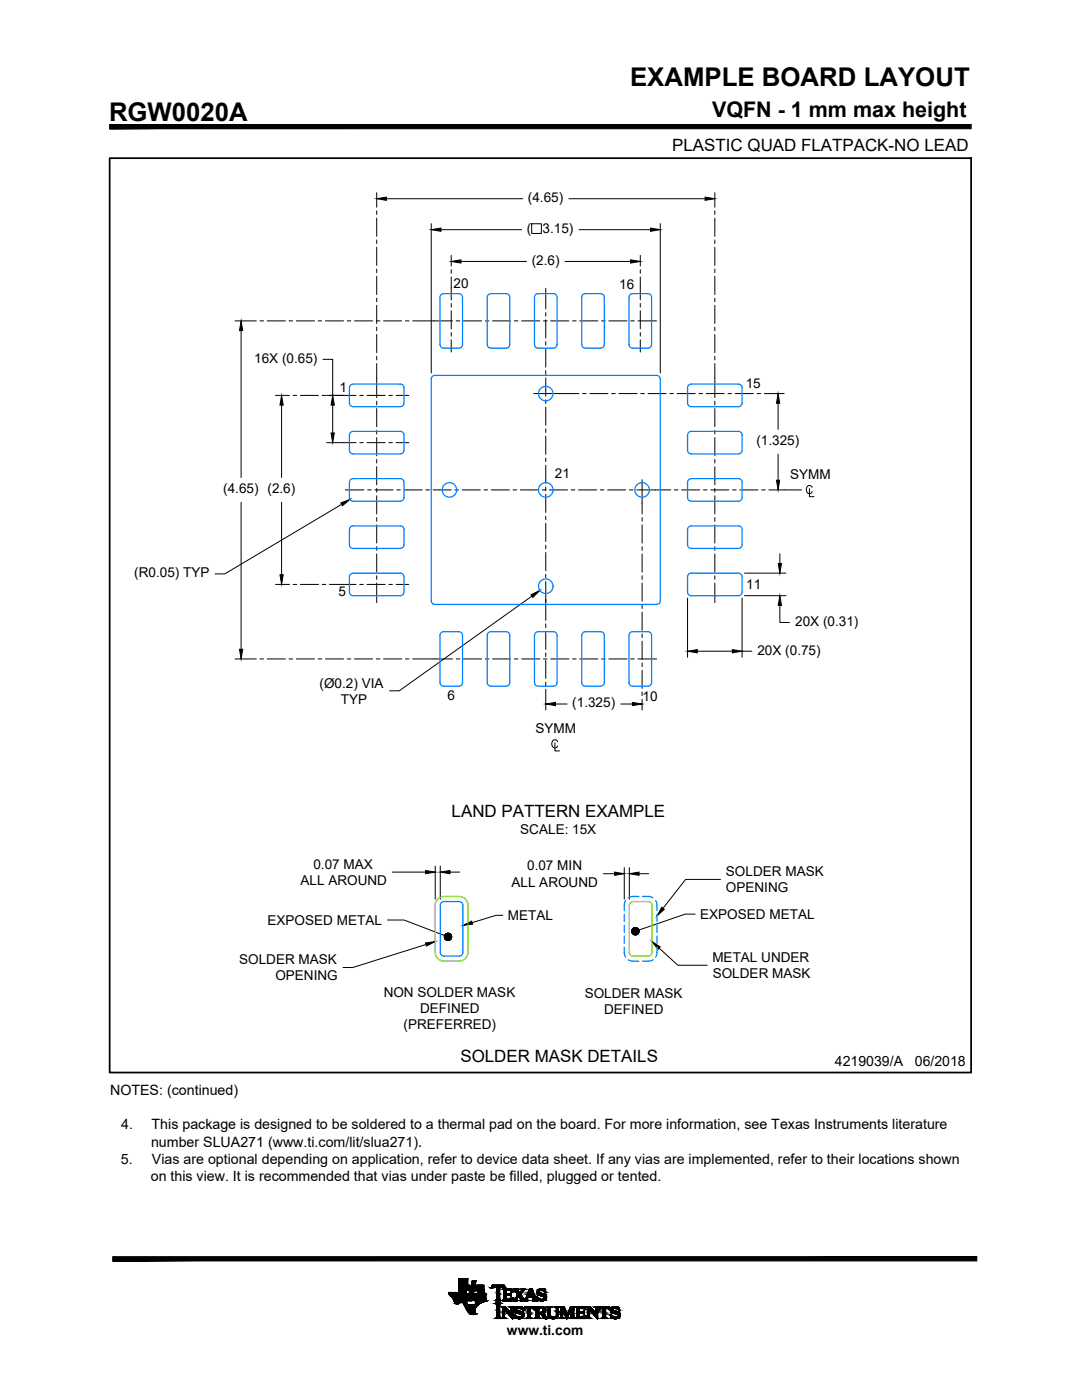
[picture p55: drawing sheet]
<svg xmlns="http://www.w3.org/2000/svg" width="216mm" height="279mm" viewBox="0 0 216 279" stroke-linecap="round" stroke-linejoin="round" font-family="sans-serif">
<defs><g id="words">
<g font-size="5.1">
<text x="125.7" y="17.1">EXAMPLE BOARD LAYOUT</text>
<text x="21.8" y="24.1">RGW0020A</text>
</g>
<text font-size="4.3" x="142.1" y="23.4">VQFN - 1 mm max height</text>
<g font-size="3.4">
<text x="134.1" y="30.1">PLASTIC QUAD FLATPACK-NO LEAD</text>
<text x="90.1" y="163">LAND PATTERN EXAMPLE</text>
<text x="91.9" y="211.9">SOLDER MASK DETAILS</text>
</g>
<g font-size="2.8">
<text x="166.6" y="212.8">4219039/A</text>
<text x="182.6" y="212.8">06/2018</text>
<text x="22" y="218.6">NOTES: (continued)</text>
<text x="24.2" y="225.4">4.</text>
<text x="30.3" y="225.4">This package is designed to be soldered to a thermal pad on the board. For more information, see Texas Instruments literature</text>
<text x="24.1" y="232.2">5.</text>
<text x="30.1" y="228.8">number SLUA271 (www.ti.com/lit/slua271).</text>
<text x="30.3" y="232.2">Vias are optional depending on application, refer to device data sheet. If any vias are implemented, refer to their locations shown</text>
<text x="30.1" y="235.7">on this view. It is recommended that vias under paste be filled, plugged or tented.</text>
</g>
<g font-size="2.7">
<text x="105.3" y="40.3">(4.65)</text>
<text x="105.1" y="46.5">(</text>
<text x="108.3" y="46.5">3.15)</text>
<text x="106.1" y="52.9">(2.6)</text>
<text x="90.5" y="57.5">20</text>
<text x="123.5" y="57.7">16</text>
<text x="50.7" y="72.4">16X (0.65)</text>
<text x="148.8" y="77.4">15</text>
<text x="67.7" y="78.3">1</text>
<text x="150.9" y="88.8">(1.325)</text>
<text x="110.7" y="95.4">21</text>
<text x="157.7" y="95.6">SYMM</text>
<text x="44.5" y="98.5">(4.65) (2.6)</text>
<text x="26.8" y="115.2">(R0.05) TYP</text>
<text x="67.5" y="118.9">5</text>
<text x="148.9" y="117.5">11</text>
<text x="158.7" y="124.9">20X (0.31)</text>
<text x="151.1" y="130.6">20X (0.75)</text>
<text x="63.8" y="137.2">(Ø0.2) VIA</text>
<text x="68" y="140.5">TYP</text>
<text x="89.3" y="139.6">6</text>
<text x="114.2" y="141.2">(1.325)</text>
<text x="128.2" y="140">10</text>
<text x="106.9" y="146.3">SYMM</text>
<text x="103.8" y="166.5">SCALE: 15X</text>
<text x="62.5" y="173.4">0.07 MAX</text>
<text x="105.2" y="173.7">0.07 MIN</text>
<text x="60" y="176.6">ALL AROUND</text>
<text x="102.1" y="176.9">ALL AROUND</text>
<text x="144.8" y="178.1">OPENING</text>
<text x="144.9" y="174.8">SOLDER MASK</text>
<text x="53.4" y="184.6">EXPOSED METAL</text>
<text x="101.3" y="183.6">METAL</text>
<text x="139.7" y="183.4">EXPOSED METAL</text>
<text x="142.1" y="192">METAL UNDER</text>
<text x="47.7" y="192.4">SOLDER MASK</text>
<text x="54.9" y="195.7">OPENING</text>
<text x="142.2" y="195.2">SOLDER MASK</text>
<text x="76.6" y="198.9">NON SOLDER MASK</text>
<text x="83.8" y="202.2">DEFINED</text>
<text x="116.7" y="199.2">SOLDER MASK</text>
<text x="120.5" y="202.4">DEFINED</text>
<text x="80.5" y="205.4">(PREFERRED)</text>
<text x="101.2" y="266.4">www.ti.com</text>
</g>
</g></defs>
<!-- layer: FORMAT-FINAL -->
<g fill="#000" stroke="#000" stroke-width=".2">
<path d="M94.6 259.5h2.3zM94.8 259.6h2.1zM94.9 259.6h.1zM95 259.7h1.9zM98 257.1h.1zM101.6 258.2h.4zM101.7 258.2h.3zM102.3 259.1h.1zM103.2 258.6h.3zM107.8 258.6h1.2zM108 259.6h.2zM108.2 258.7h.8z"/>
<path d="M91.1 260.2h.3zM94.4 262.3h.2zM94.4 262.3h.1zM98.9 260.2h1zM104.5 261.4h.1zM107.9 261.9h.8zM108.6 263.1h.7zM108.9 263.2h.1zM113.1 263.1h.1zM116.2 261.8h.4zM116.3 261.8h.3zM116.9 262.6h.1z"/>
<path d="M119.5 261.4h.1z"/>
<path d="M21.9 24.8v.9l171.9-.9zM21.9 25.7l171.9-.9v.9z"/>
<path d="M22.5 250.8v.8l172.4-.8zM22.5 251.6l172.4-.8v.8z"/>
<path d="M90.8 260h.8zM90.8 260h.8z"/>
<path d="M90.8 260h.8zM90.8 260h.8z"/>
<path d="M90.7 259.9h1zM90.7 259.9l.9 .1z"/>
<path d="M90.7 259.9h1zM90.7 259.9h1z"/>
<path d="M90.7 259.9h1zM90.7 259.9h1z"/>
<path d="M90.7 259.9h1.1zM90.7 259.9h1z"/>
<path d="M90.7 259.8h1.1zM90.7 259.8l1.1 .1z"/>
<path d="M90.7 259.8h1.1zM90.7 259.8h1.1z"/>
<path d="M90.7 259.8h1.1zM90.7 259.8h1.1z"/>
<path d="M90.7 259.8h1.2zM90.7 259.8h1.1z"/>
<path d="M90.7 259.8h1.2zM90.7 259.8h1.2z"/>
<path d="M90.7 259.8h1.2zM90.7 259.8h1.2z"/>
<path d="M90.7 259.8h1.3zM90.7 259.8h1.2z"/>
<path d="M90.7 259.8h1.3zM90.7 259.8h1.3z"/>
<path d="M90.7 259.8h1.3zM90.7 259.8h1.3z"/>
<path d="M89.6 258.3h3.3zM89.6 258.3h3.3z"/>
<path d="M89.6 258.3h3.3zM89.6 258.3h3.3z"/>
<path d="M89.6 258.2h3.3zM89.6 258.2l3.3 .1z"/>
<path d="M89.6 258.2h3.3zM89.6 258.2h3.3z"/>
<path d="M89.6 258.2h3.3zM89.6 258.2h3.3z"/>
<path d="M89.6 258.2h3.3zM89.6 258.2h3.3z"/>
<path d="M89.6 258.2h3.3zM89.6 258.2h3.3z"/>
<path d="M89.6 258.2h3.3zM89.6 258.2h3.3z"/>
<path d="M89.6 258.2h3.3zM89.6 258.2h3.3z"/>
<path d="M89.6 258.1h3.4zM89.6 258.1l3.3 .1z"/>
<path d="M89.6 258.1h3.4zM89.6 258.1h3.4z"/>
<path d="M89.6 258.1h3.4zM89.6 258.1h3.4z"/>
<path d="M89.5 258.1h3.5zM89.5 258.1h3.5z"/>
<path d="M89.6 258.1h3.4zM89.6 258.1h3.4z"/>
<path d="M89.5 258h3.5zM89.5 258h3.5z"/>
<path d="M89.5 258h3.5zM89.5 258l3.5 .1z"/>
<path d="M89.5 257.9h3.5zM89.5 257.9l3.5 .1z"/>
<path d="M91.6 257.9h1.4zM91.6 257.9h1.4z"/>
<path d="M91.6 257.9h1.4zM91.6 257.9h1.4z"/>
<path d="M91.6 257.9h1.4zM91.6 257.9h1.4z"/>
<path d="M91.6 257.9h1.4zM91.6 257.9h1.4z"/>
<path d="M91.6 257.9h1.4zM91.6 257.9h1.4z"/>
<path d="M91.6 257.9h1.4zM91.6 257.9h1.4z"/>
<path d="M91.6 257.9h1.4zM91.6 257.9h1.4z"/>
<path d="M91.6 257.9h1.4zM91.6 257.9h1.4z"/>
<path d="M91.6 257.9h1.4zM91.6 257.9h1.4z"/>
<path d="M91.6 257.8h1.4zM91.6 257.8l1.4 .1z"/>
<path d="M91.6 257.8h1.4zM91.6 257.8h1.4z"/>
<path d="M91.6 257.8h1.4zM91.6 257.8h1.4z"/>
<path d="M91.6 257.8h1.4zM91.6 257.8h1.4z"/>
<path d="M91.6 257.7h1.4zM91.6 257.7l1.4 .1z"/>
<path d="M91.6 257.7h1.4zM91.6 257.7h1.4z"/>
<path d="M91.6 257.7h1.4zM91.6 257.7h1.4z"/>
<path d="M91.6 257.6h1.5zM91.6 257.6l1.4 .1z"/>
<path d="M91.6 257.6h1.5zM91.6 257.6h1.5z"/>
<path d="M91.6 257.6h1.5zM91.6 257.6h1.5z"/>
<path d="M91.6 257.6h1.5zM91.6 257.6h1.5z"/>
<path d="M91.6 257.5h1.5zM91.6 257.5h1.5z"/>
<path d="M91.6 257.5h1.5zM91.6 257.5l1.5 .1z"/>
<path d="M91.6 257.5h1.5zM91.6 257.5h1.5z"/>
<path d="M91.6 257.5h1.5zM91.6 257.5h1.5z"/>
<path d="M91.6 257.5h1.5zM91.6 257.5h1.5z"/>
<path d="M91.6 257.4l1.5 .1zM91.6 257.4l1.5 .1z"/>
<path d="M91.6 257.5h1.5zM91.6 257.5h1.5z"/>
<path d="M91.6 257.4h1.5zM91.6 257.4h1.5z"/>
<path d="M91.6 257.4h1.5zM91.6 257.4h1.5z"/>
<path d="M91.6 257.4h1.5zM91.6 257.4h1.5z"/>
<path d="M92.4 260h.7zM92.4 260h.7z"/>
<path d="M92.4 260h.7zM92.4 260h.7z"/>
<path d="M92.3 259.9h.8zM92.3 259.9h.8z"/>
<path d="M92.3 259.9h.8zM92.3 259.9l.8 .1z"/>
<path d="M92.3 259.9h.8zM92.3 259.9h.8z"/>
<path d="M92.3 259.9h.8zM92.3 259.9h.8z"/>
<path d="M92.2 259.9h.9zM92.2 259.9h.9z"/>
<path d="M92.2 259.8h.9zM92.2 259.8l.9 .1z"/>
<path d="M92.2 259.8h.9zM92.2 259.8h.9z"/>
<path d="M92.2 259.8h.9zM92.2 259.8h.9z"/>
<path d="M92.1 259.8h1zM92.1 259.8h1z"/>
<path d="M92.1 259.8h1zM92.1 259.8h1z"/>
<path d="M92.1 259.8h1zM92.1 259.8h1z"/>
<path d="M92 259.8h1.1zM92 259.8h1.1z"/>
<path d="M90.6 259.7h2.5zM90.6 259.7l2.5 .1z"/>
<path d="M90.6 259.7h2.5zM90.6 259.7h2.5z"/>
<path d="M90.6 259.6h2.6zM90.6 259.6l2.5 .1z"/>
<path d="M90.6 259.6h2.6zM90.6 259.6h2.6z"/>
<path d="M90.6 259.6h2.6zM90.6 259.6h2.6z"/>
<path d="M90.6 259.5h2.6zM90.6 259.5l2.6 .1z"/>
<path d="M90.5 259.5h2.7zM90.5 259.5h2.7z"/>
<path d="M90.5 259.5h2.7zM90.5 259.5h2.7z"/>
<path d="M90.5 259.5h2.7zM90.5 259.5h2.7z"/>
<path d="M90.5 259.5h2.7zM90.5 259.5h2.7z"/>
<path d="M90.5 259.5h2.7zM90.5 259.5h2.7z"/>
<path d="M90.5 259.5h2.7zM90.5 259.5h2.7z"/>
<path d="M90.5 259.5h2.7zM90.5 259.5h2.7z"/>
<path d="M90.5 259.5h2.7zM90.5 259.5h2.7z"/>
<path d="M90.5 259.4h2.7zM90.5 259.4l2.7 .1z"/>
<path d="M90.5 259.4h2.7zM90.5 259.4h2.7z"/>
<path d="M90.5 259.4h2.7zM90.5 259.4h2.7z"/>
<path d="M90.5 259.4h2.7zM90.5 259.4h2.7z"/>
<path d="M90.5 259.4h2.7zM90.5 259.4h2.7z"/>
<path d="M90.5 259.3h2.7zM90.5 259.3l2.7 .1z"/>
<path d="M90.5 259.3h2.7zM90.5 259.3h2.7z"/>
<path d="M90.5 259.3h2.7zM90.5 259.3h2.7z"/>
<path d="M90.5 259.3h2.7zM90.5 259.3h2.7z"/>
<path d="M90.5 259.3h2.7zM90.5 259.3h2.7z"/>
<path d="M90.4 259.2h2.8zM90.4 259.2l2.8 .1z"/>
<path d="M90.4 259.2h2.8zM90.4 259.2h2.8z"/>
<path d="M90.4 259.2h2.8zM90.4 259.2h2.8z"/>
<path d="M90.4 259.1h2.9zM90.4 259.1h2.9z"/>
<path d="M90.4 259.1h2.9zM90.4 259.1l2.8 .1z"/>
<path d="M90.3 259.1h3zM90.3 259.1h3z"/>
<path d="M90.3 259l3 .1zM90.3 259l3 .1z"/>
<path d="M90.3 259.1h3zM90.3 259.1h3z"/>
<path d="M90.3 259h3zM90.3 259h3z"/>
<path d="M90.2 258.9h3.1zM90.2 258.9l3.1 .1z"/>
<path d="M90.1 258.9h3.2zM90.1 258.9h3.2z"/>
<path d="M90.1 258.9h3.2zM90.1 258.9h3.2z"/>
<path d="M91.6 255.2h1.7zM91.6 255.2h1.7z"/>
<path d="M91.6 255.2h1.7zM91.6 255.2h1.7z"/>
<path d="M91.6 255.2h1.7zM91.6 255.2h1.7z"/>
<path d="M91.6 255.2h1.7zM91.6 255.2h1.7z"/>
<path d="M91.6 255.2h1.7zM91.6 255.2h1.7z"/>
<path d="M91.6 255.2h1.7zM91.6 255.2h1.7z"/>
<path d="M91.6 255.2h1.7zM91.6 255.2h1.7z"/>
<path d="M91.6 255.2h1.7zM91.6 255.2h1.7z"/>
<path d="M91.6 255.2h1.7zM91.6 255.2h1.7z"/>
<path d="M91.6 255.2h1.7zM91.6 255.2h1.7z"/>
<path d="M91.6 255.2l1.7 .1zM91.6 255.2l1.7 .1z"/>
<path d="M91.6 255.3h1.7zM91.6 255.3h1.7z"/>
<path d="M91.6 255.3h1.7zM91.6 255.3h1.7z"/>
<path d="M91.6 255.3h1.7zM91.6 255.3h1.7z"/>
<path d="M91.6 255.3h1.7zM91.6 255.3h1.7z"/>
<path d="M91.6 255.3h1.7zM91.6 255.3h1.7z"/>
<path d="M91.6 255.3h1.7zM91.6 255.3h1.7z"/>
<path d="M91.6 255.3l1.7 .1zM91.6 255.3l1.7 .1z"/>
<path d="M91.6 255.4h1.7zM91.6 255.4h1.7z"/>
<path d="M91.6 255.4h1.7zM91.6 255.4h1.7z"/>
<path d="M91.6 255.4h1.7zM91.6 255.4h1.7z"/>
<path d="M91.6 255.4l1.7 .1zM91.6 255.4l1.7 .1z"/>
<path d="M91.6 255.5h1.7zM91.6 255.5h1.7z"/>
<path d="M91.6 255.5h1.7zM91.6 255.5h1.7z"/>
<path d="M91.6 255.5h1.7zM91.6 255.5h1.7z"/>
<path d="M91.6 255.5h1.7zM91.6 255.5h1.7z"/>
<path d="M91.6 255.5l1.7 .1zM91.6 255.5l1.7 .1z"/>
<path d="M91.6 255.6h1.7zM91.6 255.6h1.7z"/>
<path d="M91.6 255.6l1.7 .1zM91.6 255.6l1.7 .1z"/>
<path d="M91.6 255.7h1.7zM91.6 255.7h1.7z"/>
<path d="M91.6 255.7l1.7 .1zM91.6 255.7l1.7 .1z"/>
<path d="M91.6 255.8h1.7zM91.6 255.8h1.7z"/>
<path d="M91.6 255.8l1.7 .1zM91.6 255.8l1.7 .1z"/>
<path d="M91.6 255.9l1.7 .1zM91.6 255.9l1.7 .1z"/>
<path d="M91.6 256h1.7zM91.6 256h1.7z"/>
<path d="M91.6 256l1.7 .1zM91.6 256l1.7 .1z"/>
<path d="M91.6 256.1l1.7 .1zM91.6 256.1l1.7 .1z"/>
<path d="M91.6 256.2h1.7zM91.6 256.2h1.7z"/>
<path d="M91.6 256.2h1.7zM91.6 256.2h1.7z"/>
<path d="M91.6 256.2l1.7 .1zM91.6 256.2l1.7 .1z"/>
<path d="M91.6 256.3h1.7zM91.6 256.3h1.7z"/>
<path d="M91.6 256.3h1.7zM91.6 256.3h1.7z"/>
<path d="M91.6 256.3l1.7 .1zM91.6 256.3l1.7 .1z"/>
<path d="M91.6 256.4h1.7zM91.6 256.4h1.7z"/>
<path d="M91.6 256.4h1.7zM91.6 256.4h1.7z"/>
<path d="M91.6 256.4l1.7 .1zM91.6 256.4l1.7 .1z"/>
<path d="M91.6 256.5h1.7zM91.6 256.5h1.7z"/>
<path d="M91.6 256.5h1.7zM91.6 256.5h1.7z"/>
<path d="M91.6 256.5h1.7zM91.6 256.5h1.7z"/>
<path d="M91.6 256.5h1.7zM91.6 256.5h1.7z"/>
<path d="M90.1 258.8h3.2zM90.1 258.8l3.2 .1z"/>
<path d="M90 258.8h3.3zM90 258.8h3.3z"/>
<path d="M89.9 258.7h3.4zM89.9 258.7l3.4 .1z"/>
<path d="M89.9 258.6h3.4zM89.9 258.6l3.4 .1z"/>
<path d="M89.9 258.6h3.5zM89.9 258.6h3.4z"/>
<path d="M89.8 258.6h3.6zM89.8 258.6h3.6z"/>
<path d="M89.8 258.5h3.6zM89.8 258.5h3.6z"/>
<path d="M89.8 258.5h3.6zM89.8 258.5l3.6 .1z"/>
<path d="M89.8 258.5h3.6zM89.8 258.5h3.6z"/>
<path d="M89.8 258.5h3.6zM89.8 258.5h3.6z"/>
<path d="M89.7 258.5h3.7zM89.7 258.5h3.7z"/>
<path d="M89.7 258.5h3.7zM89.7 258.5h3.7z"/>
<path d="M89.7 258.4h3.7zM89.7 258.4l3.7 .1z"/>
<path d="M89.7 258.4h3.7zM89.7 258.4h3.7z"/>
<path d="M89.7 258.4h3.7zM89.7 258.4h3.7z"/>
<path d="M89.6 258.3h3.8zM89.6 258.3l3.8 .1zM89.7 258.4h3.7zM89.7 258.4h3.7z"/>
<path d="M89.6 258.3h3.8zM89.6 258.3h3.8z"/>
<path d="M89.6 258.3h3.8zM89.6 258.3h3.8z"/>
<path d="M89.6 258.3h3.8zM89.6 258.3h3.8z"/>
<path d="M89.6 258.3h3.8zM89.6 258.3h3.8z"/>
<path d="M89.6 258.3h3.8zM89.6 258.3h3.8z"/>
<path d="M89.6 258.3h3.8zM89.6 258.3h3.8z"/>
<path d="M89.6 258.3h3.8zM89.6 258.3h3.8z"/>
<path d="M91.6 257.4h2zM91.6 257.4h2z"/>
<path d="M91.6 257.4h2zM91.6 257.4h2z"/>
<path d="M91.6 257.4h2zM91.6 257.4h2z"/>
<path d="M91.6 257.4h2zM91.6 257.4h2z"/>
<path d="M91.6 257.4h2zM91.6 257.4h2z"/>
<path d="M91.6 257.4h2zM91.6 257.4h2z"/>
<path d="M91.6 257.3h2zM91.6 257.3l2 .1z"/>
<path d="M91.6 257.3h2zM91.6 257.3h2z"/>
<path d="M91.6 257.3h2zM91.6 257.3h2z"/>
<path d="M91.6 257.3h2zM91.6 257.3h2z"/>
<path d="M91.6 257.3h2zM91.6 257.3h2z"/>
<path d="M91.6 257.2h2zM91.6 257.2l2 .1z"/>
<path d="M91.6 257.2h2zM91.6 257.2h2z"/>
<path d="M91.6 257.1h2zM91.6 257.1l2 .1z"/>
<path d="M91.6 257.1h2.1zM91.6 257.1h2z"/>
<path d="M91.6 257.1h2.1zM91.6 257.1h2.1z"/>
<path d="M91.6 257h2.1zM91.6 257l2.1 .1z"/>
<path d="M91.6 257h2.1zM91.6 257h2.1z"/>
<path d="M91.6 256.9h2.1zM91.6 256.9l2.1 .1z"/>
<path d="M91.6 256.9h2.1zM91.6 256.9h2.1z"/>
<path d="M91.6 256.8h2.1zM91.6 256.8l2.1 .1z"/>
<path d="M91.6 256.7h2.1zM91.6 256.7l2.1 .1z"/>
<path d="M91.6 256.7h2.1zM91.6 256.7h2.1z"/>
<path d="M91.6 256.7h2.1zM91.6 256.7h2.1z"/>
<path d="M91.6 256.7h2.1zM91.6 256.7h2.1z"/>
<path d="M91.6 256.6h2.1zM91.6 256.6l2.1 .1z"/>
<path d="M91.6 256.6h2.2zM91.6 256.6h2.1z"/>
<path d="M91.6 256.6h2.2zM91.6 256.6h2.2z"/>
<path d="M91.6 256.6h2.2zM91.6 256.6h2.2z"/>
<path d="M91.6 256.5h2.2zM91.6 256.5h2.2z"/>
<path d="M91.6 256.5h2.2zM91.6 256.5l2.2 .1z"/>
<path d="M91.6 256.5h2.2zM91.6 256.5h2.2z"/>
<path d="M91.6 256.5h2.2zM91.6 256.5h2.2z"/>
<path d="M91.6 256.5h2.2zM91.6 256.5h2.2z"/>
<path d="M93.5 259.6h.7zM93.5 259.6h.7z"/>
<path d="M93.5 259.6h.7zM93.5 259.6h.7z"/>
<path d="M93.5 259.5h.7zM93.5 259.5l.7 .1z"/>
<path d="M93.5 259.5h.7zM93.5 259.5h.7z"/>
<path d="M93.5 259.5h.7zM93.5 259.5h.7zM93.5 259.5h.7zM93.5 259.5h.7z"/>
<path d="M93.5 259.5h.7zM93.5 259.5h.7zM93.5 259.5h.7zM93.5 259.5h.7z"/>
<path d="M93.5 259.5h.7zM93.5 259.5h.7zM93.5 259.5h.7zM93.5 259.5h.7z"/>
<path d="M93.5 259.4h.7zM93.5 259.4l.7 .1zM93.5 259.5h.7zM93.5 259.5h.7z"/>
<path d="M93.5 259.4h.7zM93.5 259.4h.7zM93.5 259.4h.7zM93.5 259.4h.7z"/>
<path d="M93.5 259.4h.7zM93.5 259.4h.7zM93.5 259.4h.7zM93.5 259.4h.7z"/>
<path d="M93.5 259.3h.7zM93.5 259.3l.7 .1zM93.5 259.4h.7zM93.5 259.4h.7z"/>
<path d="M93.5 259.3h.7zM93.5 259.3h.7zM93.5 259.3h.7zM93.5 259.3h.7z"/>
<path d="M93.5 259.2h.7zM93.5 259.2l.7 .1zM93.5 259.3h.7zM93.5 259.3h.7z"/>
<path d="M93.6 259.2h.7zM93.6 259.2h.6zM93.5 259.2h.7zM93.5 259.2h.7z"/>
<path d="M93.6 259.1h.7zM93.6 259.1l.7 .1zM93.6 259.2h.7zM93.6 259.2h.7z"/>
<path d="M93.6 259.1h.7zM93.6 259.1h.7zM93.6 259.1h.7zM93.6 259.1h.7z"/>
<path d="M93.6 259h.7zM93.6 259l.7 .1zM93.6 259.1h.7zM93.6 259.1h.7z"/>
<path d="M93.6 259h.7zM93.6 259h.7zM93.6 259h.7zM93.6 259h.7z"/>
<path d="M93.6 258.9l.7 .1v-.1zM93.6 258.9l.7 .1h-.7zM93.6 259h.7zM93.6 259h.7z"/>
<path d="M93.6 258.7l.7 .2v-.2zM93.6 258.7l.7 .2h-.7zM93.6 258.9h.7zM93.6 258.9h.7z"/>
<path d="M93.7 258.6l.6 .1 .1-.1zM93.7 258.6l.6 .1h-.7zM93.6 258.7h.7zM93.6 258.7h.7z"/>
<path d="M93.7 258.5l.7 .1v-.1zM93.7 258.5l.7 .1h-.7zM93.7 258.6h.7zM93.7 258.6h.7z"/>
<path d="M93.7 258.3l.7 .2v-.2zM93.7 258.3l.7 .2h-.7zM93.7 258.5h.7zM93.7 258.5h.7z"/>
<path d="M93.8 258l.6 .3 .1-.3zM93.8 258l.6 .3h-.7zM93.7 258.3h.7zM93.7 258.3h.7z"/>
<path d="M93.8 257.8l.7 .2v-.2zM93.8 257.8l.7 .2h-.7zM93.8 258h.7zM93.8 258h.7z"/>
<path d="M93.9 257.6l.6 .2 .1-.2zM93.9 257.6l.6 .2h-.7zM93.8 257.8h.7zM93.8 257.8h.7z"/>
<path d="M93.9 257.5l.7 .1v-.1zM93.9 257.5l.7 .1h-.7zM93.9 257.6h.7zM93.9 257.6h.7z"/>
<path d="M93.9 257.4l.7 .1v-.1zM93.9 257.4l.7 .1h-.7zM93.9 257.5h.7zM93.9 257.5h.7z"/>
<path d="M93.9 257.2l.7 .2v-.2zM93.9 257.2l.7 .2h-.7zM93.9 257.4h.7zM93.9 257.4h.7z"/>
<path d="M94 257.1l.6 .1 .1-.1zM94 257.1l.6 .1h-.7zM93.9 257.2h.7zM93.9 257.2h.7z"/>
<path d="M94 257.1h.7zM94 257.1h.7zM94 257.1h.7zM94 257.1h.7z"/>
<path d="M94 257h.7zM94 257l.7 .1zM94 257.1h.7zM94 257.1h.7z"/>
<path d="M94 256.9h.7zM94 256.9l.7 .1zM94 257h.7zM94 257h.7z"/>
<path d="M94 256.9h.7zM94 256.9h.7zM94 256.9h.7zM94 256.9h.7z"/>
<path d="M94 256.9h.7zM94 256.9h.7zM94 256.9h.7zM94 256.9h.7z"/>
<path d="M94 256.8h.7zM94 256.8l.7 .1zM94 256.9h.7zM94 256.9h.7z"/>
<path d="M94 256.8h.7zM94 256.8h.7zM94 256.8h.7zM94 256.8h.7z"/>
<path d="M94 256.7h.7zM94 256.7l.7 .1zM94 256.8h.7zM94 256.8h.7z"/>
<path d="M94.1 256.7h.6zM94.1 256.7h.6zM94 256.7h.7zM94 256.7h.7z"/>
<path d="M94.1 256.7h.7zM94.1 256.7h.6zM94.1 256.7h.6zM94.1 256.7h.6z"/>
<path d="M94.1 256.6h.7zM94.1 256.6l.7 .1zM94.1 256.7h.7zM94.1 256.7h.7z"/>
<path d="M94.1 256.6h.7zM94.1 256.6h.7zM94.1 256.6h.7zM94.1 256.6h.7z"/>
<path d="M94.1 256.6h.7zM94.1 256.6h.7zM94.1 256.6h.7zM94.1 256.6h.7z"/>
<path d="M94.1 256.6h.7zM94.1 256.6h.7zM94.1 256.6h.7zM94.1 256.6h.7z"/>
<path d="M94.1 256.5h.7zM94.1 256.5l.7 .1zM94.1 256.6h.7zM94.1 256.6h.7z"/>
<path d="M94.1 256.5h.7zM94.1 256.5h.7zM94.1 256.5h.7zM94.1 256.5h.7z"/>
<path d="M94.1 256.5h.7zM94.1 256.5h.7zM94.1 256.5h.7zM94.1 256.5h.7z"/>
<path d="M94.1 256.5h.7zM94.1 256.5h.7zM94.1 256.5h.7zM94.1 256.5h.7z"/>
<path d="M94.1 256.2h.7zM94.1 256.2h.7zM94.1 256.2h.7zM94.1 256.2h.7z"/>
<path d="M94.1 256.2h.7zM94.1 256.2h.7z"/>
<path d="M94.1 256.2h.7zM94.1 256.2h.7zM94.1 256.2h.7zM94.1 256.2h.7z"/>
<path d="M94.1 256.2h.7zM94.1 256.2h.7zM94.1 256.2h.7zM94.1 256.2h.7z"/>
<path d="M94.1 256.2h.7zM94.1 256.2h.7zM94.1 256.2h.7zM94.1 256.2h.7z"/>
<path d="M94.2 256.2h.6zM94.2 256.2h.6zM94.1 256.2h.7zM94.1 256.2h.7z"/>
<path d="M94.2 256.2h.7zM94.2 256.2h.6zM94.2 256.2h.6zM94.2 256.2h.6z"/>
<path d="M94.2 256.1h.7zM94.2 256.1l.7 .1zM94.2 256.2h.7zM94.2 256.2h.7z"/>
<path d="M94.2 256.1h.7zM94.2 256.1h.7zM94.2 256.1h.7zM94.2 256.1h.7z"/>
<path d="M94.2 256h.7zM94.2 256l.7 .1zM94.2 256.1h.7zM94.2 256.1h.7z"/>
<path d="M94.2 256h.7zM94.2 256h.7zM94.2 256h.7zM94.2 256h.7z"/>
<path d="M94.2 255.9h.7zM94.2 255.9l.7 .1zM94.2 256h.7zM94.2 256h.7z"/>
<path d="M94.2 255.8h.7zM94.2 255.8l.7 .1zM94.2 255.9h.7zM94.2 255.9h.7z"/>
<path d="M94.2 255.8h.7zM94.2 255.8h.7zM94.2 255.8h.7zM94.2 255.8h.7z"/>
<path d="M94.2 255.7h.7zM94.2 255.7l.7 .1zM94.2 255.8h.7zM94.2 255.8h.7z"/>
<path d="M94.3 255.7h.6zM94.3 255.7h.6zM94.2 255.7h.7zM94.2 255.7h.7z"/>
<path d="M94.3 255.6h.7zM94.3 255.6l.6 .1zM94.3 255.7h.6zM94.3 255.7h.6z"/>
<path d="M94.3 255.6h.7zM94.3 255.6h.7zM94.3 255.6h.7zM94.3 255.6h.7z"/>
<path d="M94.3 255.6h.7zM94.3 255.6h.7zM94.3 255.6h.7zM94.3 255.6h.7z"/>
<path d="M94.3 255.6h.7zM94.3 255.6h.7zM94.3 255.6h.7zM94.3 255.6h.7z"/>
<path d="M94.3 255.6h.7zM94.3 255.6h.7zM94.3 255.6h.7zM94.3 255.6h.7z"/>
<path d="M94.3 255.6h.7zM94.3 255.6h.7zM94.3 255.6h.7zM94.3 255.6h.7z"/>
<path d="M94.3 255.6h.7zM94.3 255.6h.7zM94.3 255.6h.7zM94.3 255.6h.7z"/>
<path d="M94.3 255.6h.7zM94.3 255.6h.7zM94.3 255.6h.7zM94.3 255.6h.7z"/>
<path d="M94.9 259.6h.1zM94.9 259.6h.1z"/>
<path d="M95 259.6h1.9zM95 259.6h1.9z"/>
<path d="M94.9 260h1.2zM94.9 260h1.1z"/>
<path d="M94.9 259.9h1.3zM94.9 259.9l1.2 .1z"/>
<path d="M94.9 259.9h1.4zM94.9 259.9h1.3z"/>
<path d="M94.9 259.9h1.4zM94.9 259.9h1.4z"/>
<path d="M94.9 259.9h1.4zM94.9 259.9h1.4z"/>
<path d="M94.9 259.8h1.5zM94.9 259.8l1.4 .1z"/>
<path d="M94.9 259.8h1.5zM94.9 259.8h1.5z"/>
<path d="M94.9 259.8h1.6zM94.9 259.8h1.5z"/>
<path d="M95.1 256.5h1.4zM95.1 256.5h1.4zM95.1 256.5h1.4zM95.1 256.5h1.4z"/>
<path d="M95.1 256.5h1.4zM95.1 256.5h1.4zM95.1 256.5h1.4zM95.1 256.5h1.4z"/>
<path d="M95.1 256.5h1.4zM95.1 256.5h1.4zM95.1 256.5h1.4zM95.1 256.5h1.4z"/>
<path d="M95.1 256.5l1.4 .1zM95.1 256.5l1.4 .1z"/>
<path d="M95.1 256.6h1.4zM95.1 256.6h1.4z"/>
<path d="M95.1 256.6h1.4zM95.1 256.6h1.4zM95.1 256.6h1.4zM95.1 256.6h1.4z"/>
<path d="M95.1 256.6h1.4zM95.1 256.6h1.4zM95.1 256.6h1.4zM95.1 256.6h1.4z"/>
<path d="M95.1 256.6h1.4zM95.1 256.6h1.4zM95.1 256.6h1.4zM95.1 256.6h1.4z"/>
<path d="M95.1 256.6l1.4 .1zM95.1 256.6l1.4 .1z"/>
<path d="M95.1 256.7h1.4zM95.1 256.7h1.4z"/>
<path d="M95.1 256.7h1.4zM95.1 256.7h1.4z"/>
<path d="M95 256.7h1.5zM95 256.7h1.5z"/>
<path d="M95 256.7h1.5zM95 256.7h1.5z"/>
<path d="M95 256.7h1.5zM95 256.7h1.5z"/>
<path d="M95 256.7l1.5 .1zM95 256.7l1.5 .1z"/>
<path d="M95 256.8h1.5zM95 256.8h1.5z"/>
<path d="M95 256.8l1.5 .1zM95 256.8l1.5 .1z"/>
<path d="M95 256.9h1.5zM95 256.9h1.5z"/>
<path d="M95 256.9l1.5 .1zM95 256.9l1.5 .1z"/>
<path d="M95 257h1.5zM95 257h1.5z"/>
<path d="M95 257l1.5 .1zM95 257l1.5 .1z"/>
<path d="M95 257.1h1.5zM95 257.1h1.5z"/>
<path d="M95 257.1h1.5zM95 257.1h1.5z"/>
<path d="M95 257.1h1.5zM95 257.1h1.5z"/>
<path d="M95 257.1l1.5 .1zM95 257.1l1.5 .1z"/>
<path d="M94.9 257.2h1.6zM94.9 257.2h1.6z"/>
<path d="M94.9 257.2h1.6zM94.9 257.2h1.6z"/>
<path d="M94.9 257.2l1.6 .1zM94.9 257.2l1.6 .1z"/>
<path d="M94.9 257.3h1.6zM94.9 257.3h1.6z"/>
<path d="M94.9 257.3h1.6zM94.9 257.3h1.6z"/>
<path d="M94.9 257.3h1.6zM94.9 257.3h1.6z"/>
<path d="M94.9 257.3h1.6zM94.9 257.3h1.6z"/>
<path d="M94.9 257.3h1.6zM94.9 257.3h1.6z"/>
<path d="M94.9 257.3h1.6zM94.9 257.3h1.6z"/>
<path d="M94.9 257.3l1.6 .1zM94.9 257.3l1.6 .1z"/>
<path d="M94.9 257.4h1.6zM94.9 257.4h1.6z"/>
<path d="M94.9 257.4h1.6zM94.9 257.4h1.6z"/>
<path d="M94.9 257.4h1.6zM94.9 257.4h1.6z"/>
<path d="M94.9 257.4h1.6zM94.9 257.4h1.6z"/>
<path d="M94.9 257.4h1.6zM94.9 257.4h1.6z"/>
<path d="M94.9 257.4h1.6zM94.9 257.4h1.6z"/>
<path d="M94.9 257.4h1.6zM94.9 257.4h1.6z"/>
<path d="M94.9 257.4h1.6zM94.9 257.4h1.6z"/>
<path d="M94.9 257.4h1.6zM94.9 257.4h1.6z"/>
<path d="M94.9 257.4h1.6zM94.9 257.4h1.6z"/>
<path d="M94.9 257.4h1.6zM94.9 257.4h1.6z"/>
<path d="M95.4 257.4h1.1zM95.4 257.4h1.1z"/>
<path d="M95.4 257.4h1.1zM95.4 257.4h1.1z"/>
<path d="M95.4 257.4h1.1zM95.4 257.4h1.1z"/>
<path d="M95.4 257.4l1.1 .1zM95.4 257.4l1.1 .1z"/>
<path d="M95.4 257.5h1.1zM95.4 257.5h1.1z"/>
<path d="M95.4 257.5h1.1zM95.4 257.5h1.1z"/>
<path d="M95.4 257.5h1.1zM95.4 257.5h1.1z"/>
<path d="M95.4 257.5h1.1zM95.4 257.5h1.1z"/>
<path d="M95.4 257.5l1.1 .1zM95.4 257.5l1.1 .1z"/>
<path d="M95.4 257.6h1.1zM95.4 257.6h1.1z"/>
<path d="M95.4 257.6h1.1zM95.4 257.6h1.1z"/>
<path d="M94.9 259.8h1.6zM94.9 259.8h1.6z"/>
<path d="M95.4 257.6h1.1zM95.4 257.6h1.1z"/>
<path d="M95.4 257.6l1.1 .1zM95.4 257.6l1.1 .1z"/>
<path d="M95.4 257.7h1.2zM95.4 257.7h1.2z"/>
<path d="M95.4 257.7h1.2zM95.4 257.7h1.2z"/>
<path d="M95.4 257.7l1.2 .1zM95.4 257.7l1.2 .1z"/>
<path d="M95.4 257.8h1.2zM95.4 257.8h1.2z"/>
<path d="M95.3 257.8h1.3zM95.3 257.8h1.3z"/>
<path d="M95 259.8h1.6zM95 259.8h1.6z"/>
<path d="M95 259.8h1.6zM95 259.8h1.5z"/>
<path d="M95.3 257.8h1.3zM95.3 257.8h1.3z"/>
<path d="M95.3 257.8l1.3 .1zM95.3 257.8l1.3 .1z"/>
<path d="M95.3 257.9h1.3zM95.3 257.9h1.3z"/>
<path d="M95.3 257.9h1.3zM95.3 257.9h1.3z"/>
<path d="M95.3 257.9l1.4 .1zM95.3 257.9l1.4 .1z"/>
<path d="M95 259.8h1.6zM95 259.8h1.6z"/>
<path d="M95.3 258h1.4zM95.3 258h1.4z"/>
<path d="M95.3 258h1.4zM95.3 258h1.4z"/>
<path d="M95.3 258l1.4 .1zM95.3 258l1.4 .1z"/>
<path d="M95 259.7h1.7zM95 259.7l1.6 .1z"/>
<path d="M95.3 258.1h1.4zM95.3 258.1h1.4z"/>
<path d="M95.3 258.1h1.5zM95.3 258.1h1.5z"/>
<path d="M95 259.7h1.8zM95 259.7h1.8z"/>
<path d="M95 259.7h1.8zM95 259.7h1.7z"/>
<path d="M95.3 258.1h1.5zM95.3 258.1h1.5z"/>
<path d="M95.3 258.1h1.5zM95.3 258.1h1.5z"/>
<path d="M95.3 258.1h1.5zM95.3 258.1h1.5z"/>
<path d="M95.3 258.1l1.5 .1zM95.3 258.1l1.5 .1z"/>
<path d="M95 259.7h1.8zM95 259.7h1.8z"/>
<path d="M95.3 258.2h1.5zM95.3 258.2h1.5z"/>
<path d="M95.3 258.2h1.5zM95.3 258.2h1.5z"/>
<path d="M95.3 258.2h1.5zM95.3 258.2h1.5z"/>
<path d="M95.3 258.2h1.6zM95.3 258.2h1.6z"/>
<path d="M95 259.7h1.8zM95 259.7h1.8z"/>
<path d="M95.3 258.2h1.6zM95.3 258.2h1.6z"/>
<path d="M95.3 258.2h1.6zM95.3 258.2h1.6z"/>
<path d="M95.3 258.2h1.6zM95.3 258.2h1.6z"/>
<path d="M95 259.7h1.9zM95 259.7h1.8z"/>
<path d="M95.3 258.2h1.6zM95.3 258.2h1.6z"/>
<path d="M95.3 258.2h1.6zM95.3 258.2h1.6z"/>
<path d="M95.3 258.2h1.6zM95.3 258.2h1.6z"/>
<path d="M95 259.7h1.9zM95 259.7h1.9z"/>
<path d="M95.3 258.2h1.6zM95.3 258.2h1.6z"/>
<path d="M95.3 258.2h1.6zM95.3 258.2h1.6z"/>
<path d="M95 259.7h1.9zM95 259.7h1.9z"/>
<path d="M95.3 258.2h1.6zM95.3 258.2h1.6z"/>
<path d="M95.3 258.2h1.6zM95.3 258.2h1.6z"/>
<path d="M95.3 258.2l1.6 .1zM95.3 258.2l1.6 .1z"/>
<path d="M95.3 258.3h1.6zM95.3 258.3h1.6z"/>
<path d="M95.3 258.3h1.6zM95.3 258.3h1.6z"/>
<path d="M95.3 258.3h1.6zM95.3 258.3h1.6z"/>
<path d="M94.7 258.3h2.2zM94.7 258.3h2.2z"/>
<path d="M94.7 258.3h2.2zM94.7 258.3h2.2z"/>
<path d="M94.7 258.3h2.2zM94.7 258.3h2.2z"/>
<path d="M94.7 258.3h2.2zM94.7 258.3h2.2z"/>
<path d="M94.7 258.3h2.2zM94.7 258.3h2.2z"/>
<path d="M94.7 258.3h2.2zM94.7 258.3h2.2z"/>
<path d="M94.7 258.3h2.2zM94.7 258.3h2.2z"/>
<path d="M94.7 258.3h2.2zM94.7 258.3h2.2z"/>
<path d="M94.7 258.3h2.2zM94.7 258.3h2.2z"/>
<path d="M94.7 258.3h2.2zM94.7 258.3h2.2z"/>
<path d="M94.7 258.3h2.2zM94.7 258.3h2.2z"/>
<path d="M94.7 258.3l2.2 .1zM94.7 258.3l2.2 .1z"/>
<path d="M94.7 258.4h2.2zM94.7 258.4h2.2z"/>
<path d="M94.7 258.4h2.2zM94.7 258.4h2.2z"/>
<path d="M94.7 258.4h2.2zM94.7 258.4h2.2z"/>
<path d="M94.7 258.4h2.2zM94.7 258.4h2.2z"/>
<path d="M94.7 258.4h2.2zM94.7 258.4h2.2z"/>
<path d="M94.7 258.4l2.2 .1zM94.7 258.4l2.2 .1z"/>
<path d="M94.7 258.5h2.2zM94.7 258.5h2.2z"/>
<path d="M94.7 258.5h2.2zM94.7 258.5h2.2z"/>
<path d="M94.7 258.5h2.2zM94.7 258.5h2.2z"/>
<path d="M94.7 258.5l2.2 .1zM94.7 258.5l2.2 .1z"/>
<path d="M94.7 258.6h2.2zM94.7 258.6h2.2z"/>
<path d="M94.7 258.6h2.2zM94.7 258.6h2.2z"/>
<path d="M94.7 258.6l2.2 .1zM94.7 258.6l2.2 .1z"/>
<path d="M94.7 258.7l2.2 .1zM94.7 258.7l2.2 .1z"/>
<path d="M94.6 258.8h2.3zM94.6 258.8h2.3z"/>
<path d="M94.6 258.8l2.3 .1v-.1zM94.6 258.8l2.3 .1h-2.3z"/>
<path d="M94.6 258.9h2.3zM94.6 258.9h2.3z"/>
<path d="M94.6 258.9l2.3 .1zM94.6 258.9l2.3 .1z"/>
<path d="M94.6 259h2.3zM94.6 259h2.3z"/>
<path d="M94.6 259h2.3zM94.6 259h2.3z"/>
<path d="M94.6 259l2.3 .1zM94.6 259l2.3 .1z"/>
<path d="M94.6 259.1h2.3zM94.6 259.1h2.3z"/>
<path d="M94.6 259.1h2.3zM94.6 259.1h2.3z"/>
<path d="M94.6 259.1h2.3zM94.6 259.1h2.3z"/>
<path d="M94.6 259.1h2.3zM94.6 259.1h2.3z"/>
<path d="M94.6 259.1h2.3zM94.6 259.1h2.3z"/>
<path d="M94.6 259.1l2.3 .1zM94.6 259.1l2.3 .1z"/>
<path d="M94.6 259.2h2.3zM94.6 259.2h2.3z"/>
<path d="M94.6 259.2h2.3zM94.6 259.2h2.3zM94.6 259.2h2.3zM94.6 259.2h2.3z"/>
<path d="M94.6 259.2h2.3zM94.6 259.2h2.3z"/>
<path d="M94.5 259.2h2.4zM94.5 259.2h2.4z"/>
<path d="M94.5 259.2l2.4 .1zM94.5 259.2l2.4 .1z"/>
<path d="M94.5 259.3h2.4zM94.5 259.3h2.4z"/>
<path d="M94.5 259.3h2.4zM94.5 259.3h2.4z"/>
<path d="M94.5 259.3h2.4zM94.5 259.3h2.4z"/>
<path d="M94.5 259.3h2.4zM94.5 259.3h2.4z"/>
<path d="M94.5 259.3l2.4 .1zM94.5 259.3l2.4 .1z"/>
<path d="M94.5 259.4h2.4zM94.5 259.4h2.4z"/>
<path d="M94.5 259.4h2.4zM94.5 259.4h2.4z"/>
<path d="M94.5 259.4h2.4zM94.5 259.4h2.4z"/>
<path d="M94.5 259.4h2.4zM94.5 259.4h2.4z"/>
<path d="M94.5 259.4l2.4 .1zM94.5 259.4l2.4 .1z"/>
<path d="M94.5 259.5h2.4zM94.5 259.5h2.4z"/>
<path d="M94.5 259.5h2.4zM94.5 259.5h2.4z"/>
<path d="M94.5 259.5h2.4zM94.5 259.5h2.4z"/>
<path d="M94.5 259.5h2.4zM94.5 259.5h2.4z"/>
<path d="M94.5 259.5h2.4zM94.5 259.5h2.4z"/>
<path d="M94.6 259.5h2.3zM94.6 259.5h2.3z"/>
<path d="M94.6 259.5h2.3zM94.6 259.5h2.3zM94.6 259.5h2.3z"/>
<path d="M94.6 259.5h2.3zM94.6 259.5h2.3z"/>
<path d="M94.6 259.5h2.3zM94.6 259.5h2.3z"/>
<path d="M94.6 259.5l2.3 .1zM94.6 259.5l2.3 .1z"/>
<path d="M94.7 259.6h2.2zM94.7 259.6h2.2z"/>
<path d="M94.7 259.6h2.2zM94.7 259.6h2.2z"/>
<path d="M94.7 259.6h2.2zM94.7 259.6h2.2zM94.8 259.6h2.1z"/>
<path d="M94.8 259.6h2.1zM94.8 259.6h2.1z"/>
<path d="M94.8 259.6h2.1zM94.8 259.6h2.1zM94.8 259.6h2.1z"/>
<path d="M95 259.6h1.9zM95 259.6h1.9z"/>
<path d="M95 259.6h1.9zM95 259.6h1.9z"/>
<path d="M95 259.6h1.9zM95 259.6h1.9z"/>
<path d="M95 259.6h1.9zM95 259.6h1.9z"/>
<path d="M95 259.6h1.9zM95 259.6h1.9zM95 259.6h1.9zM95 259.6h1.9z"/>
<path d="M95 259.6h1.9zM95 259.6h1.9z"/>
<path d="M95 259.6h1.9zM95 259.6h1.9z"/>
<path d="M95 259.6h1.9zM95 259.6h1.9z"/>
<path d="M95 259.6h1.9zM95 259.6h1.9zM95 259.6h1.9zM95 259.6h1.9z"/>
<path d="M95 259.6l1.9 .1zM95 259.6l1.9 .1z"/>
<path d="M95 259.7h1.9zM95 259.7h1.9z"/>
<path d="M95 259.7h1.9zM95 259.7h1.9z"/>
<path d="M95 259.7h1.9zM95 259.7h1.9z"/>
<path d="M95 259.7h1.9zM95 259.7h1.9zM95 259.7h1.9z"/>
<path d="M95 259.7h1.9zM95 259.7h1.9z"/>
<path d="M98 257.1h.1zM98 257.1h.1z"/>
<path d="M98 257h.1zM98 257l.1 .1z"/>
<path d="M98 257h.1zM98 257h.1z"/>
<path d="M98 257h.2zM98 257h.1z"/>
<path d="M98 257h.2zM98 257h.2z"/>
<path d="M98 257h.2zM98 257h.2z"/>
<path d="M98 257h.2zM98 257h.2z"/>
<path d="M98 256.9h.2zM98 256.9l.2 .1z"/>
<path d="M98 256.9h.3zM98 256.9h.2z"/>
<path d="M98.1 256.9h.2zM98.1 256.9h.2z"/>
<path d="M98.1 256.9h.2zM98.1 256.9h.2z"/>
<path d="M98.1 256.9h.3zM98.1 256.9h.2z"/>
<path d="M98.1 256.9h.3zM98.1 256.9h.3z"/>
<path d="M98.1 256.9h.4zM98.1 256.9h.3z"/>
<path d="M98.1 256.9h.4zM98.1 256.9h.4z"/>
<path d="M98.1 256.9h.5zM98.1 256.9h.4z"/>
<path d="M98.1 256.9h.6zM98.1 256.9h.5z"/>
<path d="M98.1 256.9h.7zM98.1 256.9h.7z"/>
<path d="M98.1 256.9h.7zM98.1 256.9h.6z"/>
<path d="M98.1 256.9h.7zM98.1 256.9h.8z"/>
<path d="M98.1 256.9h.8zM98.1 256.9h.8z"/>
<path d="M98.9 259.5h1zM98.9 259.5h1z"/>
<path d="M98.9 259.5h1zM98.9 259.5h1z"/>
<path d="M98.9 259.5h1zM98.9 259.5h1z"/>
<path d="M98.9 259.5h1zM98.9 259.5h1z"/>
<path d="M98.9 259.6h1zM98.9 259.6h1z"/>
<path d="M98.9 259.6h1zM98.9 259.6h1z"/>
<path d="M99 259.5h.9zM99 259.5h.9z"/>
<path d="M99 259.5h.8zM99 259.5h.8z"/>
<path d="M99 259.5h.8zM99 259.5h.8z"/>
<path d="M99.1 259.4h.7zM99.1 259.4h.7z"/>
<path d="M99.1 259.4h.7zM99.1 259.4h.7z"/>
<path d="M99.1 259.4h.7zM99.1 259.4h.7z"/>
<path d="M99.1 259.4h.6zM99.1 259.4h.6z"/>
<path d="M99.1 259.4h.6zM99.1 259.4h.6z"/>
<path d="M99.1 259.2h.6zM99.1 259.2h.6z"/>
<path d="M99.1 257h.6zM99.1 257h.6zM99.1 257h.6zM99.1 257h.6z"/>
<path d="M99.1 257h.6zM99.1 257h.6zM99.1 257h.6zM99.1 257h.6z"/>
<path d="M99.1 257h.6zM99.1 257h.6zM99.1 257h.6zM99.1 257h.6z"/>
<path d="M99.1 257h.6zM99.1 257h.6zM99.1 257h.6zM99.1 257h.6z"/>
<path d="M99.1 257l.6 .1zM99.1 257l.6 .1zM99.1 257.1h.6zM99.1 257.1h.6z"/>
<path d="M99.1 257.1h.6zM99.1 257.1h.6zM99.1 257.1h.6zM99.1 257.1h.6z"/>
<path d="M99.1 257.1h.6zM99.1 257.1h.6zM99.1 257.1h.6zM99.1 257.1h.6z"/>
<path d="M99.1 257.1h.6zM99.1 257.1h.6zM99.1 257.1h.6zM99.1 257.1h.6z"/>
<path d="M99.1 257.1h.6zM99.1 257.1h.6zM99.1 257.1h.6zM99.1 257.1h.6z"/>
<path d="M99.1 257.1l.6 .1zM99.1 257.1l.6 .1zM99.1 257.2h.6zM99.1 257.2h.6z"/>
<path d="M99.1 257.2h.6zM99.1 257.2h.6zM99.1 257.2h.6zM99.1 257.2h.6z"/>
<path d="M99.1 257.2h.6zM99.1 257.2h.6zM99.1 257.2h.6zM99.1 257.2h.6z"/>
<path d="M99.1 257.2l.6 .1zM99.1 257.2l.6 .1zM99.1 257.3h.6zM99.1 257.3h.6z"/>
<path d="M99.1 257.3l.6 .1zM99.1 257.3l.6 .1zM99.1 257.4h.6zM99.1 257.4h.6z"/>
<path d="M99.1 257.4h.6zM99.1 257.4h.6zM99.1 257.4h.6zM99.1 257.4h.6z"/>
<path d="M99.1 257.4l.6 .1zM99.1 257.4l.6 .1z"/>
<path d="M99.1 257.5h.6zM99.1 257.5h.6z"/>
<path d="M99.1 257.5l.6 .1zM99.1 257.5l.6 .1zM99.1 257.6h.6zM99.1 257.6h.6z"/>
<path d="M99.1 257.6l.6 .1zM99.1 257.6l.6 .1zM99.1 257.7h.6zM99.1 257.7h.6z"/>
<path d="M99.1 257.7l.6 .1zM99.1 257.7l.6 .1zM99.1 257.8h.6zM99.1 257.8h.6z"/>
<path d="M99.1 257.8l.6 .1zM99.1 257.8l.6 .1zM99.1 257.9h.6zM99.1 257.9h.6z"/>
<path d="M99.1 257.9l.6 .2v-.2zM99.1 257.9l.6 .2h-.6zM99.1 258.1h.6zM99.1 258.1h.6z"/>
<path d="M99.1 258.1l.6 .2v-.2zM99.1 258.1l.6 .2h-.6z"/>
<path d="M99.1 258.3h.6zM99.1 258.3h.6z"/>
<path d="M99.1 258.3l.6 .1zM99.1 258.3l.6 .1zM99.1 258.4h.6zM99.1 258.4h.6z"/>
<path d="M99.1 258.4l.6 .1zM99.1 258.4l.6 .1zM99.1 258.5h.6zM99.1 258.5h.6z"/>
<path d="M99.1 258.5l.6 .1zM99.1 258.5l.6 .1zM99.1 258.6h.6zM99.1 258.6h.6z"/>
<path d="M99.1 258.6l.6 .1zM99.1 258.6l.6 .1zM99.1 258.7h.6zM99.1 258.7h.6z"/>
<path d="M99.1 258.7l.6 .1zM99.1 258.7l.6 .1zM99.1 258.8h.6zM99.1 258.8h.6z"/>
<path d="M99.1 258.8l.6 .1zM99.1 258.8l.6 .1zM99.1 258.9h.6zM99.1 258.9h.6z"/>
<path d="M99.1 258.9h.6zM99.1 258.9h.6zM99.1 258.9h.6zM99.1 258.9h.6z"/>
<path d="M99.1 258.9l.6 .1zM99.1 258.9l.6 .1zM99.1 259h.6zM99.1 259h.6z"/>
<path d="M99.1 259h.6zM99.1 259h.6zM99.1 259h.6zM99.1 259h.6z"/>
<path d="M99.1 259l.6 .1zM99.1 259l.6 .1zM99.1 259.1h.6zM99.1 259.1h.6z"/>
<path d="M99.1 259.1h.6zM99.1 259.1h.6zM99.1 259.1h.6zM99.1 259.1h.6z"/>
<path d="M99.1 259.1h.6zM99.1 259.1h.6zM99.1 259.1h.6zM99.1 259.1h.6z"/>
<path d="M99.1 259.1h.6zM99.1 259.1h.6zM99.1 259.1h.6zM99.1 259.1h.6z"/>
<path d="M99.1 259.1l.6 .1zM99.1 259.1l.6 .1zM99.1 259.2h.6zM99.1 259.2h.6z"/>
<path d="M99.1 259.2h.6zM99.1 259.2h.6zM99.1 259.2h.6zM99.1 259.2h.6z"/>
<path d="M99.1 259.2h.6zM99.1 259.2h.6zM99.1 259.2h.6zM99.1 259.2h.6z"/>
<path d="M99.1 259.2h.6zM99.1 259.2h.6zM99.1 259.2h.6zM99.1 259.2h.6z"/>
<path d="M99.1 259.2h.6zM99.1 259.2h.6zM99.1 259.2h.6zM99.1 259.2h.6z"/>
<path d="M99.1 259.2h.6zM99.1 259.2h.6zM99.1 259.2h.6zM99.1 259.2h.6z"/>
<path d="M99.1 259.2h.6zM99.1 259.2h.6z"/>
<path d="M99.1 257h.6zM99.1 257h.6z"/>
<path d="M99.1 259.2l.6 .1zM99.1 259.2l.6 .1z"/>
<path d="M99.1 257h.6zM99.1 257h.6z"/>
<path d="M99.1 259.3h.6zM99.1 259.3h.6z"/>
<path d="M99.1 256.9h.6zM99.1 256.9l.6 .1z"/>
<path d="M99.1 259.3h.6zM99.1 259.3h.6z"/>
<path d="M99.1 256.9h.6zM99.1 256.9h.6z"/>
<path d="M99.1 259.3l.6 .1zM99.1 259.3l.6 .1z"/>
<path d="M99.1 256.9h.6zM99.1 256.9h.6z"/>
<path d="M99.1 256.9h.6zM99.1 256.9h.6z"/>
<path d="M99.1 259.4h.6zM99.1 259.4h.6z"/>
<path d="M99.1 256.9h.6zM99.1 256.9h.6z"/>
<path d="M99.1 259.4h.7zM99.1 259.4h.7z"/>
<path d="M99.1 256.9h.6zM99.1 256.9h.6z"/>
<path d="M99.1 259.4h.7zM99.1 259.4h.7z"/>
<path d="M99.1 256.9h.7zM99.1 256.9h.6z"/>
<path d="M99.1 259.4h.7zM99.1 259.4h.7z"/>
<path d="M99.1 256.9h.7zM99.1 256.9h.7z"/>
<path d="M99.1 259.4l.7 .1zM99 259.5h.8z"/>
<path d="M99 256.9h.8zM99 256.9h.8z"/>
<path d="M99 259.5h.8zM99 259.5h.8z"/>
<path d="M99 256.9h.8zM99 256.9h.8z"/>
<path d="M99 259.5h.9zM99 259.5h.9z"/>
<path d="M99 256.9h.8zM99 256.9h.8z"/>
<path d="M99 256.9h.9zM99 256.9h.8z"/>
<path d="M99 259.5h.9zM98.9 259.5h1z"/>
<path d="M98.9 256.9h1zM98.9 256.9h1z"/>
<path d="M98.9 259.5h1zM98.9 259.5h1z"/>
<path d="M98.9 259.5h1zM98.9 259.5h1z"/>
<path d="M98.9 259.5h1zM98.9 259.5h1z"/>
<path d="M98.9 259.5l1 .1zM98.9 259.5l1 .1z"/>
<path d="M98.9 259.6h1zM98.9 259.6h1z"/>
<path d="M98.9 259.6h1zM98.9 259.6h1z"/>
<path d="M100.5 257.6h.5zM100.5 257.6h.5z"/>
<path d="M100.5 259.2h.5zM100.5 259.2h.5z"/>
<path d="M98.2 256.5h2.4zM98.2 256.5h2.4zM98.2 256.5h2.4zM98.2 256.5h2.4z"/>
<path d="M98.2 256.5h2.5zM98.2 256.5h2.5zM98.2 256.5h2.5zM98.2 256.5h2.5z"/>
<path d="M98.2 256.5h2.5zM98.2 256.5h2.5zM98.2 256.5h2.5zM98.2 256.5h2.5z"/>
<path d="M98.2 256.5l2.5 .1zM98.2 256.5l2.5 .1zM98.2 256.6h2.5zM98.2 256.6h2.5z"/>
<path d="M98.2 256.6h2.5zM98.2 256.6h2.5zM98.2 256.6h2.5zM98.2 256.6h2.5z"/>
<path d="M98.2 256.6h2.5zM98.2 256.6h2.5zM98.2 256.6h2.5zM98.2 256.6h2.5z"/>
<path d="M98.2 256.6h2.5zM98.2 256.6h2.5zM98.2 256.6h2.5zM98.2 256.6h2.5z"/>
<path d="M98.2 256.6l2.5 .1zM98.2 256.6l2.5 .1zM98.1 256.7h2.6zM98.1 256.7h2.6z"/>
<path d="M98.1 256.7h2.6zM98.1 256.7h2.6zM98.1 256.7h2.6zM98.1 256.7h2.6z"/>
<path d="M98.1 256.7l2.6 .1v-.1zM98.1 256.7l2.6 .1h-2.6z"/>
<path d="M98.1 256.8l2.7 .1zM98.1 256.8l2.7 .1z"/>
<path d="M99.9 256.9h.9zM99.9 256.9h.9z"/>
<path d="M100 256.9h.8zM100 256.9h.8z"/>
<path d="M100.1 256.9h.7zM100.1 256.9h.7z"/>
<path d="M100.1 256.9h.7zM100.1 256.9h.7z"/>
<path d="M100.2 256.9h.6zM100.2 256.9h.6z"/>
<path d="M100.3 256.9h.5zM100.3 256.9h.5z"/>
<path d="M100.3 256.9h.5zM100.3 256.9h.5z"/>
<path d="M100.4 256.9h.4zM100.4 256.9h.4z"/>
<path d="M100.5 256.9h.3zM100.5 256.9h.3z"/>
<path d="M100.5 256.9h.3zM100.5 256.9h.3z"/>
<path d="M100.5 256.9h.3zM100.5 256.9h.3z"/>
<path d="M100.6 256.9h.2zM100.6 256.9h.2z"/>
<path d="M100.6 256.9l.2 .1zM100.6 256.9l.2 .1z"/>
<path d="M100.6 257h.2zM100.6 257h.2z"/>
<path d="M100.6 257h.2zM100.6 257h.2zM100.7 257h.1zM100.7 257h.1z"/>
<path d="M100.7 257h.1zM100.7 257h.1z"/>
<path d="M100.7 257h.1zM100.7 257h.1z"/>
<path d="M100.7 257h.1zM100.7 257h.1z"/>
<path d="M100.7 257l.1 .1zM100.7 257l.1 .1z"/>
<path d="M100.7 257.1h.1zM100.7 257.1h.1z"/>
<path d="M100.5 257.7h.5zM100.5 257.7h.5z"/>
<path d="M100.5 257.7h.5zM100.5 257.7h.5z"/>
<path d="M100.5 257.7h.5zM100.5 257.7h.5z"/>
<path d="M100.5 257.7h.5zM100.5 257.7h.5z"/>
<path d="M100.5 257.7h.5zM100.5 257.7h.5z"/>
<path d="M100.5 257.7h.5zM100.5 257.7h.5z"/>
<path d="M100.5 257.7h.5zM100.5 257.7h.5z"/>
<path d="M100.5 257.7h.5zM100.5 257.7h.5z"/>
<path d="M100.5 257.7l.5 .1zM100.5 257.7l.5 .1z"/>
<path d="M100.5 257.8h.5zM100.5 257.8h.5z"/>
<path d="M100.5 257.8h.5zM100.5 257.8h.5z"/>
<path d="M100.5 257.8h.5zM100.5 257.8h.5z"/>
<path d="M100.5 257.8h.5zM100.5 257.8h.5z"/>
<path d="M100.5 257.8l.5 .1zM100.5 257.8l.5 .1z"/>
<path d="M100.5 257.9h.5zM100.5 257.9h.5z"/>
<path d="M100.5 257.9h.5zM100.5 257.9h.5z"/>
<path d="M100.5 257.9h.5zM100.5 257.9h.5z"/>
<path d="M100.5 257.9l.5 .1zM100.5 257.9l.5 .1z"/>
<path d="M100.5 258h.5zM100.5 258h.5z"/>
<path d="M100.5 258l.5 .1zM100.5 258l.5 .1z"/>
<path d="M100.5 258.1h.5zM100.5 258.1h.5z"/>
<path d="M100.5 258.1h.5zM100.5 258.1h.5z"/>
<path d="M100.5 258.1h.5zM100.5 258.1h.5z"/>
<path d="M100.5 258.1h.5zM100.5 258.1h.5z"/>
<path d="M100.5 258.1l.5 .1zM100.5 258.1l.5 .1z"/>
<path d="M100.5 258.2h.5zM100.5 258.2h.5z"/>
<path d="M100.5 258.2h.5zM100.5 258.2h.5z"/>
<path d="M100.5 258.2h.5zM100.5 258.2h.5z"/>
<path d="M100.5 258.2h.5zM100.5 258.2h.5z"/>
<path d="M100.5 258.2h.5zM100.5 258.2h.5z"/>
<path d="M100.5 258.5h.5zM100.5 258.5h.5z"/>
<path d="M100.5 258.5h.5zM100.5 258.5h.5z"/>
<path d="M100.5 258.5h.5zM100.5 258.5h.5z"/>
<path d="M100.5 258.5h.5zM100.5 258.5h.5z"/>
<path d="M100.5 258.5l.5 .1zM100.5 258.5l.5 .1z"/>
<path d="M100.5 258.6h.5zM100.5 258.6h.5z"/>
<path d="M100.5 258.6h.5zM100.5 258.6h.5z"/>
<path d="M100.5 258.6l.5 .1zM100.5 258.6l.5 .1z"/>
<path d="M100.5 258.7h.5zM100.5 258.7h.5z"/>
<path d="M100.5 258.7h.5zM100.5 258.7h.5z"/>
<path d="M100.5 258.7h.5zM100.5 258.7h.5z"/>
<path d="M100.5 258.7l.5 .1zM100.5 258.7l.5 .1z"/>
<path d="M100.5 258.8h.5zM100.5 258.8h.5z"/>
<path d="M100.5 258.8h.5zM100.5 258.8h.5z"/>
<path d="M100.5 258.8l.5 .1zM100.5 258.8l.5 .1z"/>
<path d="M100.5 258.9h.5zM100.5 258.9h.5z"/>
<path d="M100.5 258.9l.5 .1zM100.5 258.9l.5 .1z"/>
<path d="M100.5 259h.5zM100.5 259h.5z"/>
<path d="M100.5 259h.5zM100.5 259h.5z"/>
<path d="M100.5 259h.5zM100.5 259h.5z"/>
<path d="M100.5 259h.5zM100.5 259h.5z"/>
<path d="M100.5 259l.5 .1zM100.5 259l.5 .1z"/>
<path d="M100.5 259.1h.5zM100.5 259.1h.5z"/>
<path d="M100.5 259.1h.5zM100.5 259.1h.5zM100.5 259.1h.5zM100.5 259.1h.5z"/>
<path d="M100.5 259.1h.5zM100.5 259.1h.5z"/>
<path d="M100.5 259.1h.5zM100.5 259.1h.5z"/>
<path d="M100.5 259.1h.5zM100.5 259.1h.5z"/>
<path d="M100.5 259.1l.5 .1zM100.5 259.1l.5 .1z"/>
<path d="M100.5 259.2h.5zM100.5 259.2h.5zM100.5 259.2h.5zM100.5 259.2h.5z"/>
<path d="M100.5 259.2h.5zM100.5 259.2h.5z"/>
<path d="M100.5 259.2h.5zM100.5 259.2h.5z"/>
<path d="M100.5 259.2h.5zM100.5 259.2h.5z"/>
<path d="M100.5 259.2h.5zM100.5 259.2h.5z"/>
<path d="M100.5 259.2h.5zM100.5 259.2h.5z"/>
<path d="M100.5 259.2h.5zM100.5 259.2h.5z"/>
<path d="M100.5 257.6h.5zM100.5 257.6h.5z"/>
<path d="M100.5 257.6h.5zM100.5 257.6h.5z"/>
<path d="M100.5 257.6h.5zM100.5 257.6h.5z"/>
<path d="M100.5 257.6h.5zM100.5 257.6h.5z"/>
<path d="M100.5 257.6l.5 .1zM100.5 257.6l.5 .1z"/>
<path d="M100.5 257.7h.5zM100.5 257.7h.5z"/>
<path d="M100.5 259.2h.5zM100.5 259.2h.5z"/>
<path d="M100.5 259.2h.5zM100.5 259.2h.5z"/>
<path d="M100.5 259.2h.5zM100.5 259.2h.5z"/>
<path d="M100.5 257.6h.5zM100.5 257.6h.5z"/>
<path d="M100.5 259.2h.5zM100.5 259.2h.5z"/>
<path d="M100.5 257.6h.5zM100.5 257.6h.5z"/>
<path d="M100.5 259.2h.5zM100.5 259.2h.5z"/>
<path d="M100.5 259.2l.5 .1zM100.5 259.2l.5 .1z"/>
<path d="M100.5 257.6h.5zM100.5 257.6h.5z"/>
<path d="M100.5 259.3h.6zM100.5 259.3h.6z"/>
<path d="M100.5 257.6h.5zM100.5 257.6h.5z"/>
<path d="M100.5 257.6h.6zM100.5 257.6h.5z"/>
<path d="M100.5 259.3h.6zM100.5 259.3h.6z"/>
<path d="M100.5 259.3h.6zM100.5 259.3h.6z"/>
<path d="M100.5 257.6h.6zM100.5 257.6h.6z"/>
<path d="M100.5 259.3h.6zM100.5 259.3h.6z"/>
<path d="M100.5 257.6h.6zM100.5 257.6h.6z"/>
<path d="M100.5 257.6h.6zM100.5 257.6h.6z"/>
<path d="M100.5 257.5h.6zM100.5 257.5l.6 .1z"/>
<path d="M100.5 259.3h.6zM100.5 259.3h.6z"/>
<path d="M100.5 257.5h.6zM100.5 257.5h.6z"/>
<path d="M100.5 259.3h.6zM100.5 259.3h.6z"/>
<path d="M100.5 257.5h.6zM100.5 257.5h.6z"/>
<path d="M100.5 257.5h.6zM100.5 257.5h.6z"/>
<path d="M100.5 259.3h.7zM100.5 259.3h.7z"/>
<path d="M100.5 257.5h.7zM100.5 257.5h.6z"/>
<path d="M100.5 257.5h.7zM100.5 257.5h.7z"/>
<path d="M100.5 257.5h.7zM100.5 257.5h.7z"/>
<path d="M100.5 259.3h.7zM100.5 259.3h.7z"/>
<path d="M101.9 258.1h.1zM101.9 258.1h.1z"/>
<path d="M101.9 258.1h.1zM101.9 258.1h.1z"/>
<path d="M101.9 258.1h.1zM101.9 258.1h.1z"/>
<path d="M101.9 258.1h.1zM101.9 258.1h.1z"/>
<path d="M101.9 258.1h.1zM101.9 258.1h.1z"/>
<path d="M101.9 258.1h.1zM101.9 258.1h.1z"/>
<path d="M101.9 258.1h.1zM101.9 258.1h.1z"/>
<path d="M101.9 258.1l.1 .1zM101.9 258.1l.1 .1z"/>
<path d="M101.9 258.2h.1zM101.9 258.2h.1z"/>
<path d="M101.9 258.2h.1zM101.8 258.2h.2z"/>
<path d="M101.8 258.2h.2zM101.8 258.2h.2z"/>
<path d="M101.8 258.2h.2zM101.8 258.2h.2z"/>
<path d="M101.8 258.2h.2zM101.8 258.2h.2z"/>
<path d="M101.8 258.2h.2zM101.8 258.2h.2z"/>
<path d="M101.8 258.2h.2zM101.7 258.2h.3z"/>
<path d="M101.7 258.2h.3zM101.7 258.2h.3z"/>
<path d="M101.7 258.2h.3zM101.7 258.2h.3zM101.7 258.2h.3z"/>
<path d="M101.7 258.2h.3zM101.6 258.2h.4zM101.6 258.2h.4z"/>
<path d="M101.6 258.2h.4zM101.6 258.2h.4z"/>
<path d="M100.5 258.2h1.5zM100.5 258.2h1.5z"/>
<path d="M100.5 258.2l1.5 .1zM100.5 258.2l1.5 .1z"/>
<path d="M100.5 258.3l1.5 .1zM100.5 258.3l1.5 .1z"/>
<path d="M100.5 258.4h1.5zM100.5 258.4h1.5z"/>
<path d="M100.5 258.4h1.5zM100.5 258.4h1.5z"/>
<path d="M100.5 258.4l1.5 .1zM100.5 258.4l1.5 .1z"/>
<path d="M100.5 258.5h1.5zM100.5 258.5h1.5z"/>
<path d="M101.6 258.5h.4zM101.6 258.5h.4z"/>
<path d="M101.7 258.5h.3zM101.7 258.5h.3z"/>
<path d="M101.7 258.5h.3zM101.7 258.5h.3z"/>
<path d="M101.7 258.5h.3zM101.7 258.5h.3z"/>
<path d="M101.8 258.5h.2zM101.8 258.5h.2z"/>
<path d="M101.8 258.5h.2zM101.8 258.5h.2z"/>
<path d="M101.8 258.5h.2zM101.8 258.5h.2z"/>
<path d="M101.8 258.5h.2zM101.8 258.5h.2z"/>
<path d="M101.8 258.5h.2zM101.8 258.5h.2z"/>
<path d="M101.8 258.5l.2 .1zM101.8 258.5l.2 .1z"/>
<path d="M101.9 258.6h.1zM101.9 258.6h.1z"/>
<path d="M101.9 258.6h.1zM101.9 258.6h.1z"/>
<path d="M101.9 258.6h.1zM101.9 258.6h.1z"/>
<path d="M101.9 258.6h.1zM101.9 258.6h.1z"/>
<path d="M101.9 258.6h.1zM101.9 258.6h.1z"/>
<path d="M101.9 258.6h.1zM101.9 258.6h.1z"/>
<path d="M101.9 258.6h.1zM101.9 258.6h.1z"/>
<path d="M101.9 258.6h.1zM101.9 258.6h.1z"/>
<path d="M101.9 258.6h.1zM101.9 258.6h.1z"/>
<path d="M101.9 258.6l.1 .1zM101.9 258.6l.1 .1z"/>
<path d="M101.9 258.7h.1zM101.9 258.7h.1z"/>
<path d="M100.3 257.3h1.8zM100.3 257.3h1.8z"/>
<path d="M100.3 257.3h1.8zM100.3 257.3h1.8z"/>
<path d="M100.3 257.3h1.8zM100.3 257.3h1.8z"/>
<path d="M100.3 257.3h1.9zM100.3 257.3h1.9z"/>
<path d="M100.4 257.3l1.8 .1zM100.4 257.3l1.8 .1z"/>
<path d="M100.4 257.4h1.8zM100.4 257.4h1.8z"/>
<path d="M100.4 257.4h1.8zM100.4 257.4h1.8z"/>
<path d="M100.4 257.4h1.8zM100.4 257.4h1.8zM100.4 257.4h1.8zM100.4 257.4h1.8z"/>
<path d="M100.4 257.4h1.8zM100.4 257.4h1.8z"/>
<path d="M100.5 257.4h1.7zM100.5 257.4h1.7z"/>
<path d="M100.5 257.4h1.7zM100.5 257.4h1.7z"/>
<path d="M100.5 257.4h1.7zM100.5 257.4h1.7z"/>
<path d="M100.5 257.4h1.7zM100.5 257.4h1.7z"/>
<path d="M100.5 257.4l1.7 .1zM100.5 257.4l1.7 .1z"/>
<path d="M100.5 257.5h1.7zM100.5 257.5h1.7z"/>
<path d="M100.3 259.6h1.9zM100.3 259.6h1.9z"/>
<path d="M100.3 259.6h1.9zM100.3 259.6h1.9z"/>
<path d="M100.5 257.5h1.7zM100.5 257.5h1.7z"/>
<path d="M100.3 259.6h1.9zM100.3 259.6h1.9z"/>
<path d="M100.3 259.6h1.9zM100.3 259.6h1.9z"/>
<path d="M100.3 259.6h1.9zM100.3 259.6h1.9z"/>
<path d="M100.5 257.5h1.7zM100.5 257.5h1.7z"/>
<path d="M100.3 259.6h1.9zM100.3 259.6h1.9z"/>
<path d="M100.5 257.5h1.7zM100.5 257.5h1.7z"/>
<path d="M101.6 257.5h.6zM101.6 257.5h.6z"/>
<path d="M101.7 257.5h.5zM101.7 257.5h.5z"/>
<path d="M100.3 259.5l1.9 .1zM100.3 259.5l1.9 .1z"/>
<path d="M100.3 259.6h1.9zM100.3 259.6h1.9z"/>
<path d="M101.8 257.5h.4zM101.8 257.5h.4z"/>
<path d="M101.8 257.5l.4 .1zM101.8 257.5l.4 .1z"/>
<path d="M100.3 259.5h1.9zM100.3 259.5h1.9z"/>
<path d="M101.9 257.6h.3zM101.9 257.6h.3z"/>
<path d="M100.3 259.5h1.9zM100.3 259.5h1.9z"/>
<path d="M101.9 257.6h.3zM101.9 257.6h.3z"/>
<path d="M100.3 259.5h1.9zM100.3 259.5h1.9z"/>
<path d="M100.3 259.5h1.9zM100.3 259.5h1.9z"/>
<path d="M102 257.6h.2zM102 257.6h.2z"/>
<path d="M100.3 259.5h1.9zM100.3 259.5h1.9z"/>
<path d="M100.4 259.5h1.8zM100.3 259.5h1.9z"/>
<path d="M102 257.6h.2zM102 257.6h.2z"/>
<path d="M102 257.6h.3zM102 257.6h.3z"/>
<path d="M100.4 259.5h1.8zM100.4 259.5h1.8z"/>
<path d="M100.4 259.5h1.9zM100.4 259.5h1.8z"/>
<path d="M100.4 259.5h1.9zM100.4 259.5h1.9z"/>
<path d="M102 257.6l.3 .1zM102 257.6l.3 .1z"/>
<path d="M100.4 259.5h1.9zM100.4 259.5h1.9z"/>
<path d="M100.5 259.4h1.8zM100.4 259.5h1.9z"/>
<path d="M102.1 257.7h.2zM102.1 257.7h.2z"/>
<path d="M102.1 257.7h.2zM102.1 257.7h.2zM102.1 257.7h.2zM102.1 257.7h.2z"/>
<path d="M100.5 259.4h1.8zM100.5 259.4h1.8z"/>
<path d="M100.5 259.4h1.8zM100.5 259.4h1.8z"/>
<path d="M100.5 259.4h1.8zM100.5 259.4h1.8z"/>
<path d="M102.1 257.7h.2zM102.1 257.7h.2z"/>
<path d="M100.5 259.4h1.8zM100.5 259.4h1.8z"/>
<path d="M102.2 257.7h.1zM102.2 257.7h.1z"/>
<path d="M100.5 259.4h1.8zM100.5 259.4h1.8z"/>
<path d="M102.2 257.7h.1zM102.2 257.7h.1z"/>
<path d="M102.2 257.7l.1 .1zM102.2 257.7l.1 .1z"/>
<path d="M102.2 257.8h.1zM102.2 257.8h.1z"/>
<path d="M100.5 259.3h1.8zM100.5 259.3l1.8 .1z"/>
<path d="M102.2 257.8h.1zM102.2 257.8h.1z"/>
<path d="M102.2 257.8h.1zM102.2 257.8h.1z"/>
<path d="M100.5 259.3h1.8zM100.5 259.3h1.8z"/>
<path d="M100.5 259.3h1.8zM100.5 259.3h1.8z"/>
<path d="M101.8 259.3h.5zM101.7 259.3h.6z"/>
<path d="M100.5 259.3h1.8zM100.5 259.3h1.8z"/>
<path d="M101.8 259.3h.5zM101.8 259.3h.5z"/>
<path d="M101.9 259.3h.4zM101.8 259.3h.5z"/>
<path d="M101.9 259.3h.4zM101.9 259.3h.4z"/>
<path d="M101.9 259.3h.4zM101.9 259.3h.4z"/>
<path d="M102 259.3h.3zM101.9 259.3h.4z"/>
<path d="M102 259.3h.3zM102 259.3h.3z"/>
<path d="M102.1 259.2h.2zM102 259.3h.3z"/>
<path d="M102.1 259.2h.2zM102.1 259.2h.2z"/>
<path d="M102.1 259.2h.3zM102.1 259.2h.2z"/>
<path d="M102.1 259.2h.3zM102.1 259.2h.3z"/>
<path d="M102.4 259.5h.8zM102.4 259.5h.8z"/>
<path d="M102.4 259.5h.8zM102.4 259.5h.8z"/>
<path d="M102.4 259.5h.8zM102.4 259.5h.8z"/>
<path d="M102.4 259.5h.8zM102.4 259.5h.8z"/>
<path d="M102.4 259.6h.8zM102.4 259.6h.8z"/>
<path d="M102.4 259.6h.8zM102.4 259.6h.8z"/>
<path d="M102.2 259.2h.2zM102.1 259.2h.3z"/>
<path d="M102.2 259.2h.2zM102.2 259.2h.2z"/>
<path d="M102.2 259.2h.2zM102.2 259.2h.2z"/>
<path d="M102.2 259.1h.2zM102.2 259.2h.2z"/>
<path d="M102.3 259.1h.1zM102.2 259.1h.2z"/>
<path d="M102.3 259.1h.1zM102.3 259.1h.1z"/>
<path d="M102.3 259.1h.1zM102.3 259.1h.1z"/>
<path d="M102.3 259.1h.1zM102.3 259.1h.1z"/>
<path d="M103 258.9h.4zM103 258.9h.4z"/>
<path d="M102.6 259.4h.5zM102.6 259.4h.5z"/>
<path d="M102.6 259.4h.5zM102.6 259.4h.5z"/>
<path d="M102.6 259.4h.5zM102.6 259.4h.5z"/>
<path d="M102.6 259.4h.5zM102.6 259.4h.5z"/>
<path d="M102.6 259.4h.5zM102.6 259.4h.5z"/>
<path d="M102.7 259.3l.4 .1zM102.7 259.3l.4 .1z"/>
<path d="M102.7 259.4h.4zM102.6 259.4h.5z"/>
<path d="M102.6 259.4h.5zM102.6 259.4h.5z"/>
<path d="M102.7 259.3h.4zM102.7 259.3h.4z"/>
<path d="M102.6 259.4h.5zM102.6 259.4h.5z"/>
<path d="M102.6 259.4h.5zM102.6 259.4h.5z"/>
<path d="M102.7 259.3h.4zM102.7 259.3h.4z"/>
<path d="M102.7 259.3h.4zM102.7 259.3h.4z"/>
<path d="M102.6 259.4h.5zM102.6 259.4h.5z"/>
<path d="M102.6 259.4h.5zM102.5 259.4h.6z"/>
<path d="M102.7 259.3h.4zM102.7 259.3h.4z"/>
<path d="M102.7 259.3h.4zM102.7 259.3h.4z"/>
<path d="M102.5 259.4h.6zM102.5 259.4h.6z"/>
<path d="M102.5 259.4l.6 .1zM102.5 259.5h.6z"/>
<path d="M102.7 259.3h.4zM102.7 259.3h.4z"/>
<path d="M102.5 259.5h.6zM102.5 259.5h.6z"/>
<path d="M102.5 259.5h.6zM102.5 259.5h.6z"/>
<path d="M102.8 259.2h.3zM102.8 259.2l.3 .1z"/>
<path d="M102.8 259.2h.3zM102.8 259.2h.3z"/>
<path d="M102.8 259.2h.3zM102.8 259.2h.3z"/>
<path d="M102.8 259.2h.3zM102.8 259.2h.3z"/>
<path d="M102.8 259.2h.3zM102.8 259.2h.3z"/>
<path d="M102.8 259.2h.3zM102.8 259.2h.3z"/>
<path d="M102.8 259.2h.3zM102.8 259.2h.3z"/>
<path d="M102.8 259.2h.3zM102.8 259.2h.3z"/>
<path d="M102.5 259.5h.6zM102.5 259.5h.6z"/>
<path d="M102.8 259.2h.3zM102.8 259.2h.3z"/>
<path d="M102.8 259.2h.3zM102.8 259.2h.3z"/>
<path d="M102.8 259.2h.3zM102.8 259.2h.3z"/>
<path d="M102.8 259.2h.3zM102.8 259.2h.3z"/>
<path d="M102.5 259.5h.7zM102.4 259.5h.8z"/>
<path d="M102.8 259.2h.3zM102.8 259.2h.3z"/>
<path d="M102.8 259.2h.3zM102.8 259.2h.3z"/>
<path d="M102.8 259.2h.3zM102.8 259.2h.3z"/>
<path d="M102.8 259.2h.4zM102.8 259.2h.3z"/>
<path d="M102.4 259.5h.8zM102.4 259.5h.8z"/>
<path d="M102.8 259.2h.4zM102.8 259.2h.4z"/>
<path d="M102.8 259.1h.4zM102.8 259.1l.4 .1zM102.8 259.2h.4zM102.8 259.2h.4z"/>
<path d="M102.8 259.1h.4zM102.8 259.1h.4z"/>
<path d="M102.8 259.1h.4zM102.8 259.1h.4z"/>
<path d="M103.2 258.6h.3zM103.2 258.6h.3z"/>
<path d="M102.4 259.5h.8zM102.4 259.5h.8z"/>
<path d="M102.4 259.5h.8zM102.4 259.5h.8z"/>
<path d="M102.9 259.1h.3zM102.9 259.1h.3z"/>
<path d="M102.9 259.1h.3zM102.9 259.1h.3z"/>
<path d="M102.9 259.1h.3zM102.9 259.1h.3z"/>
<path d="M102.9 259.1h.3zM102.9 259.1h.3z"/>
<path d="M102.4 259.5h.8zM102.4 259.5h.8z"/>
<path d="M102.4 259.5h.8zM102.4 259.5h.8z"/>
<path d="M102.4 259.5h.8zM102.4 259.5h.8z"/>
<path d="M102.4 259.5l.8 .1zM102.4 259.5l.8 .1z"/>
<path d="M102.4 259.6h.8zM102.4 259.6h.8z"/>
<path d="M102.4 259.6h.8zM102.4 259.6h.8z"/>
<path d="M102.9 259h.4zM102.9 259l.3 .1z"/>
<path d="M102.9 259h.4zM102.9 259h.4z"/>
<path d="M103 259h.3zM103 259h.3z"/>
<path d="M103 258.9h.3zM103 258.9l.3 .1z"/>
<path d="M102.6 257.5h.7zM102.6 257.5h.7z"/>
<path d="M102.6 257.5h.7zM102.6 257.5h.7z"/>
<path d="M102.7 257.5h.6zM102.7 257.5h.6z"/>
<path d="M102.7 257.5h.6zM102.7 257.5h.6z"/>
<path d="M102.6 257.4h.7zM102.6 257.4l.7 .1z"/>
<path d="M102.7 257.5h.6zM102.7 257.5h.6z"/>
<path d="M102.7 257.5h.6zM102.7 257.5h.6z"/>
<path d="M102.6 257.4h.7zM102.6 257.4h.7z"/>
<path d="M103 258.9h.3zM103 258.9h.3z"/>
<path d="M102.7 257.5h.6zM102.7 257.5h.6z"/>
<path d="M102.7 257.5l.6 .1zM102.7 257.5l.6 .1zM102.7 257.6h.6zM102.7 257.6h.6z"/>
<path d="M102.6 257.4h.7zM102.6 257.4h.7z"/>
<path d="M102.6 257.4h.7zM102.6 257.4h.7z"/>
<path d="M102.7 257.6h.7zM102.7 257.6h.7zM102.8 257.6h.6zM102.8 257.6h.6z"/>
<path d="M102.6 257.4h.7zM102.6 257.4h.7z"/>
<path d="M102.5 257.4h.9zM102.5 257.4h.8z"/>
<path d="M102.5 257.4h.9zM102.5 257.4h.9z"/>
<path d="M102.8 257.6h.6zM102.8 257.6h.6z"/>
<path d="M102.8 257.6h.6zM102.8 257.6h.6z"/>
<path d="M103 258.9h.4zM103 258.9h.3z"/>
<path d="M102.8 257.6h.6zM102.8 257.6h.6z"/>
<path d="M102.8 257.6h.6zM102.8 257.6h.6zM102.8 257.6h.6zM102.8 257.6h.6z"/>
<path d="M102.5 257.4h.9zM102.5 257.4h.9z"/>
<path d="M102.8 257.6h.6zM102.8 257.6h.6z"/>
<path d="M102.8 257.6h.6zM102.8 257.6h.6z"/>
<path d="M103.1 258.8h.3zM103.1 258.8l.3 .1z"/>
<path d="M102.5 257.4h.9zM102.5 257.4h.9z"/>
<path d="M102.8 257.6l.6 .1zM102.8 257.6l.6 .1z"/>
<path d="M102.8 257.7h.6zM102.8 257.7h.6z"/>
<path d="M102.5 257.4h.9zM102.5 257.4h.9z"/>
<path d="M102.8 257.7h.6zM102.8 257.7h.6z"/>
<path d="M102.8 257.7h.6zM102.8 257.7h.6z"/>
<path d="M103.1 258.8h.3zM103.1 258.8h.3z"/>
<path d="M102.8 257.7h.6zM102.8 257.7h.6z"/>
<path d="M102.5 257.3h.9zM102.5 257.3l.9 .1z"/>
<path d="M102.8 257.7h.6zM102.8 257.7h.6z"/>
<path d="M102.8 257.7h.6zM102.8 257.7h.6z"/>
<path d="M102.4 257.3h1zM102.4 257.3h1z"/>
<path d="M103.1 258.7h.3zM103.1 258.7l.3 .1z"/>
<path d="M103.1 258.7h.3zM103.1 258.7h.3z"/>
<path d="M102.4 257.3h1zM102.4 257.3h1z"/>
<path d="M102.8 257.7h.6zM102.8 257.7h.6z"/>
<path d="M102.8 257.7l.7 .1zM102.8 257.7l.7 .1z"/>
<path d="M103.1 258.7h.4zM103.1 258.7h.3z"/>
<path d="M102.9 257.8h.6zM102.9 257.8h.6z"/>
<path d="M102.9 257.8h.6zM102.9 257.8h.6zM102.9 257.8h.6zM102.9 257.8h.6z"/>
<path d="M103.1 258.7h.4zM103.1 258.7h.4z"/>
<path d="M102.4 257.3h1.1zM102.4 257.3h1z"/>
<path d="M103.2 258.7h.3zM103.2 258.7h.3z"/>
<path d="M103.2 258.7h.3zM103.2 258.7h.3z"/>
<path d="M102.9 257.8l.6 .1zM102.9 257.8l.6 .1z"/>
<path d="M103.2 258.6h.3zM103.2 258.6l.3 .1z"/>
<path d="M102.4 257.3h1.1zM102.4 257.3h1.1z"/>
<path d="M102.4 257.3h1.1zM102.4 257.3h1.1z"/>
<path d="M102.4 257.3h1.1zM102.4 257.3h1.1z"/>
<path d="M102.4 257.3h1.1zM102.4 257.3h1.1z"/>
<path d="M102.4 257.3h1.1zM102.4 257.3h1.1z"/>
<path d="M102.4 257.3h1.1zM102.4 257.3h1.1z"/>
<path d="M102.4 257.3h1.1zM102.4 257.3h1.1z"/>
<path d="M103.2 258.6h.3zM103.2 258.6h.3z"/>
<path d="M103.2 258.6h.3zM103.2 258.6h.3z"/>
<path d="M103.5 258.6h.6zM103.5 258.6h.6z"/>
<path d="M103.2 258.6h.3zM103.2 258.6h.3zM103.2 258.6h.3z"/>
<path d="M102.9 257.9h.6zM102.9 257.9h.6z"/>
<path d="M102.9 257.9h.7zM102.9 257.9h.7z"/>
<path d="M103 257.9h.6zM103 257.9h.6z"/>
<path d="M103 257.9l.6 .1zM103 257.9l.6 .1z"/>
<path d="M103 258h.6zM103 258h.6z"/>
<path d="M103 258h.6zM103 258h.6z"/>
<path d="M103.1 258h.6zM103.1 258h.6z"/>
<path d="M103.1 258l.6 .1zM103.1 258l.6 .1z"/>
<path d="M103.1 258.1h.6zM103.1 258.1h.6z"/>
<path d="M103.1 258.1h.6zM103.1 258.1h.6z"/>
<path d="M103.1 258.1h.6zM103.1 258.1h.6z"/>
<path d="M103.1 258.1h.6zM103.1 258.1h.6z"/>
<path d="M103.1 258.1h.6zM103.1 258.1h.6z"/>
<path d="M103.8 259.5h1.6zM103.8 259.5h1.6z"/>
<path d="M103.8 259.5h1.6zM103.8 259.5h1.6z"/>
<path d="M103.8 259.5h1.6zM103.8 259.5h1.6z"/>
<path d="M103.8 259.5h1.6zM103.8 259.5h1.6z"/>
<path d="M103.8 259.6h1.6zM103.8 259.6h1.6z"/>
<path d="M103.8 259.6h1.6zM103.8 259.6h1.6z"/>
<path d="M103.3 258.3h.6zM103.3 258.3h.6zM103.3 258.3h.6zM103.3 258.3h.6z"/>
<path d="M103.3 258.3h.6zM103.3 258.3h.6z"/>
<path d="M103.3 258.3h.6zM103.3 258.3h.6z"/>
<path d="M103.3 258.3h.6zM103.3 258.3h.6z"/>
<path d="M103.3 258.3h.6zM103.3 258.3h.6z"/>
<path d="M103.3 258.3l.6 .1zM103.3 258.3l.6 .1z"/>
<path d="M103.3 258.3h.6zM103.3 258.3h.6z"/>
<path d="M103.3 258.4h.6zM103.3 258.4h.6z"/>
<path d="M103.3 258.3h.6zM103.3 258.3h.6z"/>
<path d="M103.3 258.4h.6zM103.3 258.4h.6z"/>
<path d="M103.3 258.3h.6zM103.3 258.3h.6z"/>
<path d="M103.3 258.4h.6zM103.3 258.4h.6z"/>
<path d="M103.3 258.3h.6zM103.3 258.3h.6z"/>
<path d="M103.3 258.4h.6zM103.3 258.4h.6z"/>
<path d="M103.3 258.4h.6zM103.3 258.4h.6z"/>
<path d="M103.9 259.2h.6zM103.9 259.2h.6z"/>
<path d="M103.2 258.3h.7zM103.2 258.3h.7z"/>
<path d="M103.3 258.4h.6zM103.3 258.4h.6z"/>
<path d="M103.3 258.4h.6zM103.3 258.4h.6z"/>
<path d="M103.2 258.3h.7zM103.2 258.3h.7z"/>
<path d="M103.3 258.4h.6zM103.3 258.4h.6z"/>
<path d="M103.3 258.4h.6zM103.3 258.4h.6z"/>
<path d="M103.3 258.4h.6zM103.3 258.4h.6z"/>
<path d="M103.3 258.4h.6zM103.3 258.4h.6z"/>
<path d="M103.2 258.3h.7zM103.2 258.3h.7z"/>
<path d="M103.3 258.4h.6zM103.3 258.4h.6zM103.3 258.4h.6zM103.3 258.4h.6z"/>
<path d="M103.9 259.4h.8zM103.9 259.4h.8z"/>
<path d="M103.3 258.4h.6zM103.3 258.4h.6z"/>
<path d="M103.3 258.4h.6zM103.3 258.4h.6z"/>
<path d="M103.3 258.4h.6zM103.3 258.4h.6z"/>
<path d="M103.3 258.4h.7zM103.3 258.4h.7z"/>
<path d="M103.3 258.4h.7zM103.3 258.4h.7z"/>
<path d="M103.2 258.2h.8zM103.2 258.2l.7 .1z"/>
<path d="M103.3 258.4h.7zM103.3 258.4h.7z"/>
<path d="M103.3 258.4l.7 .1zM103.3 258.4l.7 .1z"/>
<path d="M103.2 258.2h.8zM103.2 258.2h.8z"/>
<path d="M103.3 258.5h.7zM103.3 258.5h.7z"/>
<path d="M103.3 258.5h.7zM103.3 258.5h.7z"/>
<path d="M103.3 258.5h.7zM103.3 258.5h.7z"/>
<path d="M103.2 258.2h.8zM103.2 258.2h.8z"/>
<path d="M103.3 258.5h.7zM103.3 258.5h.7z"/>
<path d="M103.2 258.2h.8zM103.2 258.2h.8z"/>
<path d="M103.3 258.5h.7zM103.3 258.5h.7z"/>
<path d="M103.1 258.1h.9zM103.1 258.1l.9 .1z"/>
<path d="M103.2 258.5h.8zM103.2 258.5h.8z"/>
<path d="M103.2 258.5l.9 .1zM103.2 258.5l.9 .1z"/>
<path d="M103.1 258.1h.9zM103.1 258.1h.9z"/>
<path d="M103.1 258.1h.9zM103.1 258.1h.9z"/>
<path d="M103.7 258.1h.3zM103.7 258.1h.3z"/>
<path d="M103.7 258.1h.3zM103.7 258.1h.3z"/>
<path d="M103.7 258.1h.3zM103.7 258.1h.3z"/>
<path d="M103.7 258.1h.4zM103.7 258.1h.3z"/>
<path d="M103.2 258.6h.9zM103.2 258.6h.9z"/>
<path d="M103.7 258.1h.4zM103.7 258.1h.4z"/>
<path d="M103.2 258.6h.9zM103.2 258.6h.9z"/>
<path d="M103.8 258.1h.3zM103.8 258.1h.3z"/>
<path d="M103.5 258.6h.6zM103.5 258.6h.6z"/>
<path d="M103.8 258h.3zM103.8 258l.3 .1z"/>
<path d="M103.5 258.6h.6zM103.5 258.6h.6z"/>
<path d="M103.5 258.6l.6 .1zM103.5 258.6l.6 .1z"/>
<path d="M103.8 258h.3zM103.8 258h.3z"/>
<path d="M103.5 258.7h.6zM103.5 258.7h.6z"/>
<path d="M103.5 258.7h.6zM103.5 258.7h.6z"/>
<path d="M103.5 258.7h.6zM103.5 258.7h.6z"/>
<path d="M103.8 258h.3zM103.8 258h.3z"/>
<path d="M103.5 258.7h.7zM103.5 258.7h.7z"/>
<path d="M103.8 258h.3zM103.8 258h.3z"/>
<path d="M103.6 258.7l.6 .1zM103.6 258.7l.6 .1z"/>
<path d="M103.8 257.9h.4zM103.8 257.9l.3 .1z"/>
<path d="M103.8 257.9h.4zM103.8 257.9h.4z"/>
<path d="M103.6 258.8h.6zM103.6 258.8h.6z"/>
<path d="M103.6 258.8h.6zM103.6 258.8h.6z"/>
<path d="M103.6 258.8h.6zM103.6 258.8h.6z"/>
<path d="M103.9 257.9h.3zM103.9 257.9h.3z"/>
<path d="M103.6 258.8l.7 .1zM103.6 258.8l.7 .1z"/>
<path d="M103.9 257.8h.3zM103.9 257.8l.3 .1z"/>
<path d="M103.7 258.9h.6zM103.7 258.9h.6z"/>
<path d="M103.9 257.8h.4zM103.9 257.8h.3z"/>
<path d="M103.9 257.8h.4zM103.9 257.8h.4z"/>
<path d="M103.7 258.9l.6 .1zM103.7 258.9l.6 .1z"/>
<path d="M104 257.7h.3zM104 257.7l.3 .1z"/>
<path d="M104 257.7h.3zM104 257.7h.3z"/>
<path d="M103.7 259h.6zM103.7 259h.6z"/>
<path d="M104 257.7h.3zM104 257.7h.3z"/>
<path d="M104 257.7h.3zM104 257.7h.3z"/>
<path d="M103.7 259h.7zM103.7 259h.7z"/>
<path d="M104 257.7h.3zM104 257.7h.3z"/>
<path d="M104 257.7h.3zM104 257.7h.3z"/>
<path d="M104 257.7h.4zM104 257.7h.3z"/>
<path d="M104 257.7h.4zM104 257.7h.4z"/>
<path d="M104 257.6h.4zM104 257.6l.4 .1z"/>
<path d="M103.8 259h.6zM103.8 259h.6z"/>
<path d="M103.8 259l.6 .1zM103.8 259l.6 .1z"/>
<path d="M104 257.6h.4zM104 257.6h.4z"/>
<path d="M104 257.6h.4zM104 257.6h.4z"/>
<path d="M104 257.6h.4zM104 257.6h.4z"/>
<path d="M104.1 257.6h.3zM104.1 257.6h.3z"/>
<path d="M104.1 257.6h.3zM104.1 257.6h.3z"/>
<path d="M104.1 257.6h.3zM104.1 257.6h.3z"/>
<path d="M104.1 257.6h.3zM104.1 257.6h.3zM104.1 257.6h.3zM104.1 257.6h.3z"/>
<path d="M103.8 259.1h.6zM103.8 259.1h.6z"/>
<path d="M104.1 257.6h.3zM104.1 257.6h.3z"/>
<path d="M104.1 257.6h.3zM104.1 257.6h.3z"/>
<path d="M103.8 259.1h.6zM103.8 259.1h.6z"/>
<path d="M104.1 257.6h.3zM104.1 257.6h.3z"/>
<path d="M104.1 257.6h.3zM104.1 257.6h.3zM104.1 257.6h.3zM104.1 257.6h.3z"/>
<path d="M104.1 257.6h.3zM104.1 257.6h.3z"/>
<path d="M103.8 259.1h.6zM103.8 259.1h.6z"/>
<path d="M104.1 257.6h.3zM104.1 257.6h.3z"/>
<path d="M104.1 257.6h.3zM104.1 257.6h.3z"/>
<path d="M103.9 259.1h.5zM103.9 259.1h.5z"/>
<path d="M103.9 259.1l.6 .1zM103.9 259.1l.6 .1z"/>
<path d="M104.1 257.5h.3zM104.1 257.5h.3z"/>
<path d="M104.1 257.5h.3zM104.1 257.5l.3 .1z"/>
<path d="M103.9 259.2h.6zM103.9 259.2h.6z"/>
<path d="M104.1 257.5h.4zM104.1 257.5h.3z"/>
<path d="M103.9 259.2h.6zM103.9 259.2h.6z"/>
<path d="M103.9 259.2h.6zM103.9 259.2h.6z"/>
<path d="M104.1 257.5h.4zM104.1 257.5h.4z"/>
<path d="M104.1 257.5h.4zM104.1 257.5h.4z"/>
<path d="M103.9 259.2h.6zM103.9 259.2h.6z"/>
<path d="M103.9 259.2h.6zM103.9 259.2h.6z"/>
<path d="M103.9 259.2h.6zM103.9 259.2h.6z"/>
<path d="M103.9 259.2h.6zM103.9 259.2h.6z"/>
<path d="M103.9 259.2h.6zM103.9 259.2h.6z"/>
<path d="M104.1 257.5h.4zM104.1 257.5h.4z"/>
<path d="M103.9 259.2h.6zM103.9 259.2h.6z"/>
<path d="M103.9 259.2h.6zM103.9 259.2h.6z"/>
<path d="M103.9 259.2h.6zM103.9 259.2h.6z"/>
<path d="M103.9 259.2h.6zM103.9 259.2h.6zM103.9 259.2h.6zM103.9 259.2h.6z"/>
<path d="M104.1 257.5h.4zM104.1 257.5h.4zM104.1 257.5h.4zM104.1 257.5h.4z"/>
<path d="M103.9 259.2h.6zM103.9 259.2h.6z"/>
<path d="M103.9 259.2h.6zM103.9 259.2h.6z"/>
<path d="M104.1 257.5h.4zM104.1 257.5h.4z"/>
<path d="M103.9 259.2h.6zM103.9 259.2h.6z"/>
<path d="M103.9 259.2l.6 .1zM103.9 259.2l.6 .1z"/>
<path d="M103.9 259.3h.6zM103.9 259.3h.6z"/>
<path d="M103.9 259.3h.6zM103.9 259.3h.6z"/>
<path d="M104.1 257.5h.4zM104.1 257.5h.4z"/>
<path d="M103.9 259.3h.7zM103.9 259.3h.7zM104 259.3h.6zM104 259.3h.6z"/>
<path d="M104.1 257.4h.4zM104.1 257.4l.4 .1z"/>
<path d="M104.1 257.4h.4zM104.1 257.4h.4z"/>
<path d="M104 259.3h.6zM104 259.3h.6z"/>
<path d="M104.1 257.4h.5zM104.1 257.4h.4z"/>
<path d="M104.1 257.4h.5zM104.1 257.4h.5z"/>
<path d="M104 259.3h.6zM104 259.3h.6z"/>
<path d="M104 259.3h.6zM104 259.3h.6z"/>
<path d="M104.1 257.4h.5zM104.1 257.4h.5z"/>
<path d="M104.1 257.4h.5zM104.1 257.4h.5z"/>
<path d="M104 259.3l.6 .1zM104 259.3l.6 .1z"/>
<path d="M104 259.4h.6zM104 259.4h.6z"/>
<path d="M104 259.4h.6zM104 259.4h.6z"/>
<path d="M104.1 257.4h.5zM104.1 257.4h.5z"/>
<path d="M104 259.4h.6zM104 259.4h.6z"/>
<path d="M104.1 257.4h.5zM104.1 257.4h.5z"/>
<path d="M104.1 257.4h.5zM104.1 257.4h.5z"/>
<path d="M104 259.4h.6zM104 259.4h.6z"/>
<path d="M104.1 257.4h.5zM104.1 257.4h.5z"/>
<path d="M104 259.4h.7zM104 259.4h.7z"/>
<path d="M104.1 257.4h.6zM104.1 257.4h.5z"/>
<path d="M104 259.4h.7zM104 259.4h.7z"/>
<path d="M104 259.4h.7zM104 259.4h.7z"/>
<path d="M104.1 257.4h.6zM104.1 257.4h.6z"/>
<path d="M104.1 257.4h.6zM104.1 257.4h.6z"/>
<path d="M103.9 259.4h.8zM103.9 259.4h.8z"/>
<path d="M104.7 259.4h.5zM104.7 259.4h.5z"/>
<path d="M104.1 257.4h.6zM104.1 257.4h.6z"/>
<path d="M104 257.3h.7zM104 257.3l.7 .1z"/>
<path d="M104 257.3h.7zM104 257.3h.7z"/>
<path d="M104 257.3h.7zM104 257.3h.7z"/>
<path d="M104 257.3h.8zM104 257.3h.7z"/>
<path d="M104 257.3h.8zM104 257.3h.8z"/>
<path d="M104 257.3h.8zM104 257.3h.8z"/>
<path d="M104 257.3h.8zM104 257.3h.8z"/>
<path d="M104 257.3h.8zM104 257.3h.8z"/>
<path d="M104 257.3h.8zM104 257.3h.8z"/>
<path d="M104 257.3h.8zM104 257.3h.8z"/>
<path d="M104 257.3h.8zM104 257.3h.8z"/>
<path d="M105.1 258.7h.3zM105.1 258.7h.3z"/>
<path d="M104.8 259.3l.4 .1zM104.8 259.3l.4 .1z"/>
<path d="M104.8 259.4h.4zM104.8 259.4h.4z"/>
<path d="M104.8 259.4h.4zM104.8 259.4h.4z"/>
<path d="M104.8 259.3h.4zM104.8 259.3h.4z"/>
<path d="M104.8 259.3h.4zM104.8 259.3h.4z"/>
<path d="M104.8 259.4h.4zM104.8 259.4h.4z"/>
<path d="M104.8 259.4h.4zM104.7 259.4h.5z"/>
<path d="M104.8 259.3h.4zM104.8 259.3h.4z"/>
<path d="M104.8 259.3h.4zM104.8 259.3h.4z"/>
<path d="M104.7 259.4h.5zM104.7 259.4h.5z"/>
<path d="M104.7 259.4h.5zM104.7 259.4h.5z"/>
<path d="M104.7 259.4h.5zM104.7 259.4h.5z"/>
<path d="M104.9 259.2h.3zM104.9 259.2l.3 .1z"/>
<path d="M104.9 259.2h.3zM104.9 259.2h.3z"/>
<path d="M103.9 259.4h1.3zM103.9 259.4h1.3z"/>
<path d="M103.9 259.4l1.3 .1zM103.9 259.4l1.3 .1z"/>
<path d="M104.9 259.2h.3zM104.9 259.2h.3z"/>
<path d="M104.9 259.2h.3zM104.9 259.2h.3z"/>
<path d="M104.9 259.2h.3zM104.9 259.2h.3z"/>
<path d="M103.9 259.5h1.3zM103.9 259.5h1.3z"/>
<path d="M104.9 259.2h.3zM104.9 259.2h.3z"/>
<path d="M104.9 259.2h.3zM104.9 259.2h.3z"/>
<path d="M103.9 259.5h1.3zM103.9 259.5h1.3z"/>
<path d="M104.9 259.2h.3zM104.9 259.2h.3z"/>
<path d="M104.9 259.2h.3zM104.9 259.2h.3z"/>
<path d="M103.9 259.5h1.3zM103.9 259.5h1.3z"/>
<path d="M104.9 259.1h.3zM104.9 259.1h.3z"/>
<path d="M104.9 259.1h.3zM104.9 259.1l.3 .1z"/>
<path d="M103.9 259.5h1.3zM103.9 259.5h1.3z"/>
<path d="M104.9 259.1h.3zM104.9 259.1h.3z"/>
<path d="M104.9 259.1h.3zM104.9 259.1h.3z"/>
<path d="M104.9 259.1h.3zM104.9 259.1h.3z"/>
<path d="M103.9 259.5h1.4zM103.9 259.5h1.4z"/>
<path d="M104.9 259.1h.4zM104.9 259.1h.3z"/>
<path d="M104.9 259.1h.4zM104.9 259.1h.4z"/>
<path d="M103.9 259.5h1.4zM103.9 259.5h1.4z"/>
<path d="M104.9 259.1h.4zM104.9 259.1h.4z"/>
<path d="M105 259.1h.3zM105 259.1h.3z"/>
<path d="M103.9 259.5h1.4zM103.9 259.5h1.4z"/>
<path d="M105 259h.3zM105 259l.3 .1z"/>
<path d="M103.9 259.5h1.4zM103.8 259.5h1.5z"/>
<path d="M105 259h.3zM105 259h.3z"/>
<path d="M105 259h.3zM105 259h.3z"/>
<path d="M105 259h.3zM105 259h.3z"/>
<path d="M105 259h.3zM105 259h.3z"/>
<path d="M105 259h.3zM105 259h.3z"/>
<path d="M105 259h.3zM105 259h.3z"/>
<path d="M103.8 259.5h1.5zM103.8 259.5h1.5z"/>
<path d="M105 258.9h.3zM105 258.9l.3 .1z"/>
<path d="M105 258.9h.3zM105 258.9h.3z"/>
<path d="M105 258.9h.3zM105 258.9h.3z"/>
<path d="M105 258.9h.3zM105 258.9h.3z"/>
<path d="M103.8 259.5h1.5zM103.8 259.5h1.5z"/>
<path d="M103.8 259.5h1.6zM103.8 259.5h1.6z"/>
<path d="M103.8 259.5h1.6zM103.8 259.5h1.6z"/>
<path d="M103.8 259.5h1.6zM103.8 259.5h1.6z"/>
<path d="M103.8 259.5h1.6zM103.8 259.5h1.6z"/>
<path d="M103.8 259.5l1.6 .1zM103.8 259.5l1.6 .1z"/>
<path d="M103.8 259.6h1.6zM103.8 259.6h1.6z"/>
<path d="M103.8 259.6h1.6zM103.8 259.6h1.6z"/>
<path d="M105.1 258.7h.3zM105.1 258.7h.3z"/>
<path d="M105.1 258.7h.3zM105.1 258.7h.3z"/>
<path d="M105.1 258.7h.3zM105.1 258.7h.3z"/>
<path d="M105.1 258.6h.3zM105.1 258.6h.3z"/>
<path d="M105.1 258.6h.3zM105.1 258.6l.3 .1z"/>
<path d="M105.1 258.6h.3zM105.1 258.6h.3z"/>
<path d="M105.1 258.6h.3zM105.1 258.6h.3z"/>
<path d="M105.1 258.6h.3zM105.1 258.6h.3z"/>
<path d="M105.1 258.6h.4zM105.1 258.6h.3z"/>
<path d="M105.2 258.5h.3zM105.2 258.5l.3 .1z"/>
<path d="M105.2 258.5h.3zM105.2 258.5h.3z"/>
<path d="M105.2 258.5h.3zM105.2 258.5h.3z"/>
<path d="M105.2 258.5h.3zM105.2 258.5h.3z"/>
<path d="M105.2 258.4h.3zM105.2 258.4h.3z"/>
<path d="M105.2 258.4h.3zM105.2 258.4l.3 .1z"/>
<path d="M105.2 258.3h.3zM105.2 258.3l.3 .1z"/>
<path d="M105.3 258.3h.3zM105.3 258.3h.2z"/>
<path d="M105.3 258.3h.3zM105.3 258.3h.3z"/>
<path d="M105.3 258.1l.3 .2v-.2zM105.3 258.1l.3 .2h-.3z"/>
<path d="M105.3 258h.4zM105.3 258l.3 .1z"/>
<path d="M105.4 258h.3zM105.4 258h.3z"/>
<path d="M105.4 258h.3zM105.4 258h.3z"/>
<path d="M105.4 257.9h.3zM105.4 257.9l.3 .1z"/>
<path d="M105.4 257.9h.3zM105.4 257.9h.3z"/>
<path d="M105.4 257.9h.3zM105.4 257.9h.3z"/>
<path d="M105.4 257.8h.4zM105.4 257.8l.3 .1z"/>
<path d="M105.5 257.8h.3zM105.5 257.8h.3z"/>
<path d="M105.5 257.8h.3zM105.5 257.8h.3z"/>
<path d="M105.5 257.7h.3zM105.5 257.7l.3 .1z"/>
<path d="M105.5 257.7h.3zM105.5 257.7h.3z"/>
<path d="M105.5 257.7h.3zM105.5 257.7h.3z"/>
<path d="M105.5 257.7h.3zM105.5 257.7h.3z"/>
<path d="M105.5 257.7h.3zM105.5 257.7h.3z"/>
<path d="M105.5 257.7h.3zM105.5 257.7h.3z"/>
<path d="M105.5 257.7h.3zM105.5 257.7h.3z"/>
<path d="M105.5 257.7h.3zM105.5 257.7h.3z"/>
<path d="M105.5 257.7h.3zM105.5 257.7h.3z"/>
<path d="M105.5 257.7h.3zM105.5 257.7h.3z"/>
<path d="M105.7 257.3h.5zM105.7 257.3h.5zM105.7 257.3h.5zM105.7 257.3h.5z"/>
<path d="M105.7 257.3h.5zM105.7 257.3h.5z"/>
<path d="M105.7 257.3h.5zM105.7 257.3h.5z"/>
<path d="M105.7 257.3h.5zM105.7 257.3h.5z"/>
<path d="M105.7 257.3h.5zM105.7 257.3h.5z"/>
<path d="M105.7 257.3h.5zM105.7 257.3h.5z"/>
<path d="M105.7 257.3h.5zM105.7 257.3h.5z"/>
<path d="M105.6 257.3h.6zM105.6 257.3h.6z"/>
<path d="M105.6 257.3h.6zM105.6 257.3h.6z"/>
<path d="M105.6 257.3h.6zM105.6 257.3h.6z"/>
<path d="M105.6 257.3h.6zM105.6 257.3h.6z"/>
<path d="M105.6 257.3h.6zM105.6 257.3h.6z"/>
<path d="M105.6 257.3h.6zM105.6 257.3h.6z"/>
<path d="M105.6 257.3l.6 .1zM105.6 257.3l.6 .1z"/>
<path d="M105.6 257.4h.6zM105.6 257.4h.6z"/>
<path d="M105.6 257.4h.6zM105.6 257.4h.6z"/>
<path d="M106.2 259.5h1zM106.2 259.5h1z"/>
<path d="M106.2 259.5h1zM106.2 259.5h1z"/>
<path d="M106.2 259.5h1zM106.2 259.5h1z"/>
<path d="M106.2 259.5h1zM106.2 259.5h1z"/>
<path d="M106.2 259.6h1zM106.2 259.6h1z"/>
<path d="M106.2 259.6h1zM106.2 259.6h1z"/>
<path d="M105.6 257.4h.6zM105.6 257.4h.6z"/>
<path d="M105.6 257.4h.6zM105.6 257.4h.6z"/>
<path d="M105.6 257.4h.7zM105.6 257.4h.7z"/>
<path d="M105.6 257.4h.7zM105.6 257.4h.7z"/>
<path d="M105.6 257.4l.7 .1zM105.6 257.4l.7 .1z"/>
<path d="M105.6 257.5h.7zM105.6 257.5h.7z"/>
<path d="M105.6 257.5h.7zM105.6 257.5h.7z"/>
<path d="M105.5 257.5l.8 .1zM105.5 257.5l.8 .1z"/>
<path d="M105.5 257.6h.8zM105.5 257.6h.8z"/>
<path d="M105.5 257.6h.8zM105.5 257.6h.8z"/>
<path d="M105.5 257.6h.8zM105.5 257.6h.8z"/>
<path d="M105.5 257.6l.8 .1zM105.5 257.6l.8 .1z"/>
<path d="M105.8 257.7h.5zM105.8 257.7h.5z"/>
<path d="M105.8 257.7h.5zM105.8 257.7h.5z"/>
<path d="M105.8 257.7h.5zM105.8 257.7h.5z"/>
<path d="M105.8 257.7h.5zM105.8 257.7h.5z"/>
<path d="M105.8 257.7h.6zM105.8 257.7h.6z"/>
<path d="M105.8 257.7h.6zM105.8 257.7h.6z"/>
<path d="M105.8 257.7h.6zM105.8 257.7h.6z"/>
<path d="M105.8 257.7h.6zM105.8 257.7h.6z"/>
<path d="M105.8 257.7h.6zM105.8 257.7h.6z"/>
<path d="M105.8 257.7l.6 .1zM105.8 257.7l.6 .1z"/>
<path d="M105.8 257.8h.6zM105.8 257.8h.6z"/>
<path d="M105.9 257.8h.5zM105.9 257.8h.5z"/>
<path d="M105.9 257.8l.5 .1zM105.9 257.8l.5 .1z"/>
<path d="M105.9 257.9h.5zM105.9 257.9h.5z"/>
<path d="M105.9 257.9h.5zM105.9 257.9h.5z"/>
<path d="M105.9 257.9l.6 .1zM105.9 257.9l.6 .1z"/>
<path d="M105.9 258h.6zM105.9 258h.6z"/>
<path d="M105.9 258h.6zM105.9 258h.6z"/>
<path d="M105.9 258l.6 .1zM105.9 258l.6 .1z"/>
<path d="M106 258.1h.5zM106 258.1h.5z"/>
<path d="M106 258.1l.6 .1-.1-.1zM106 258.1l.6 .1h-.6z"/>
<path d="M106 258.2l.6 .1zM106 258.2l.6 .1z"/>
<path d="M106 258.3h.6zM106 258.3h.6z"/>
<path d="M106.1 258.3l.5 .1zM106.1 258.3l.5 .1z"/>
<path d="M106.1 258.4h.5zM106.1 258.4h.5z"/>
<path d="M106.1 258.4l.5 .1zM106.1 258.4l.5 .1z"/>
<path d="M106.1 258.5h.6zM106.1 258.5h.6z"/>
<path d="M106.1 258.5h.6zM106.1 258.5h.6z"/>
<path d="M106.1 258.5h.6zM106.1 258.5h.6z"/>
<path d="M106.1 258.5l.6 .1zM106.1 258.5l.6 .1z"/>
<path d="M106.1 258.6h.6zM106.1 258.6h.6z"/>
<path d="M106.1 258.6h.6zM106.1 258.6h.6z"/>
<path d="M106.2 258.6h.5zM106.2 258.6h.5z"/>
<path d="M106.2 258.6h.5zM106.2 258.6h.5z"/>
<path d="M106.2 258.6l.5 .1zM106.2 258.6l.5 .1z"/>
<path d="M106.2 258.7h.5zM106.2 258.7h.5z"/>
<path d="M106.2 258.7h.5zM106.2 258.7h.5z"/>
<path d="M106.2 258.7h.5zM106.2 258.7h.5z"/>
<path d="M106.2 258.7h.5zM106.2 258.7h.5z"/>
<path d="M106.2 258.7h.5zM106.2 258.7h.5z"/>
<path d="M105.1 258.7h1.6zM105.1 258.7h1.6z"/>
<path d="M105.1 258.7h1.6zM105.1 258.7h1.6z"/>
<path d="M105.1 258.7l1.7 .1zM105.1 258.7l1.7 .1z"/>
<path d="M105.1 258.8h1.7zM105.1 258.8h1.7z"/>
<path d="M105.1 258.8h1.7zM105.1 258.8h1.7z"/>
<path d="M105.1 258.8h1.7zM105.1 258.8h1.7z"/>
<path d="M105 258.8l1.8 .1zM105 258.8l1.8 .1z"/>
<path d="M105 258.9h1.8zM105 258.9h1.8z"/>
<path d="M105 258.9h1.8zM105 258.9h1.8z"/>
<path d="M105 258.9h1.8zM105 258.9h1.8z"/>
<path d="M106.3 258.9h.5zM106.3 258.9h.5z"/>
<path d="M106.3 258.9h.5zM106.3 258.9h.5z"/>
<path d="M106.3 258.9l.5 .1zM106.3 258.9l.5 .1z"/>
<path d="M106.3 259h.5zM106.3 259h.5z"/>
<path d="M106.3 259h.5zM106.3 259h.5z"/>
<path d="M106.3 259h.5zM106.3 259h.5z"/>
<path d="M106.3 259h.5zM106.3 259h.5z"/>
<path d="M106.3 259h.6zM106.3 259h.6z"/>
<path d="M106.3 259h.6zM106.3 259h.6z"/>
<path d="M106.3 259l.6 .1zM106.3 259l.6 .1z"/>
<path d="M106.3 259.1h.6zM106.3 259.1h.6z"/>
<path d="M106.3 259.1h.6zM106.3 259.1h.6z"/>
<path d="M106.3 259.1h.6zM106.3 259.1h.6z"/>
<path d="M106.3 259.1h.6zM106.3 259.1h.6z"/>
<path d="M106.4 259.1l.5 .1zM106.4 259.1l.5 .1z"/>
<path d="M106.4 259.2h.5zM106.4 259.2h.5z"/>
<path d="M106.4 259.2h.5zM106.4 259.2h.5z"/>
<path d="M106.4 259.2h.5zM106.4 259.2h.5z"/>
<path d="M106.4 259.2h.5zM106.4 259.2h.5z"/>
<path d="M106.4 259.2h.5zM106.4 259.2h.5z"/>
<path d="M106.4 259.2h.5zM106.4 259.2h.5z"/>
<path d="M106.4 259.2h.5zM106.4 259.2h.5z"/>
<path d="M106.4 259.2h.5zM106.4 259.2h.5z"/>
<path d="M106.4 259.2h.5zM106.4 259.2h.5z"/>
<path d="M106.4 259.2h.5zM106.4 259.2h.5z"/>
<path d="M106.4 259.2h.5zM106.4 259.2h.5z"/>
<path d="M106.4 259.2h.5zM106.4 259.2h.5z"/>
<path d="M106.4 259.2l.5 .1zM106.4 259.2l.5 .1z"/>
<path d="M106.4 259.3h.6zM106.4 259.3h.6z"/>
<path d="M106.4 259.3h.6zM106.4 259.3h.6z"/>
<path d="M106.4 259.3h.6zM106.4 259.3h.6z"/>
<path d="M106.4 259.3h.6zM106.4 259.3h.6z"/>
<path d="M106.4 259.3h.6zM106.4 259.3h.6z"/>
<path d="M106.4 259.3h.6zM106.4 259.3h.6z"/>
<path d="M106.4 259.3l.6 .1zM106.4 259.3l.6 .1z"/>
<path d="M106.4 259.4h.6zM106.4 259.4h.6z"/>
<path d="M106.4 259.4h.6zM106.4 259.4h.6z"/>
<path d="M106.4 259.4h.6zM106.4 259.4h.6z"/>
<path d="M106.4 259.4h.6zM106.4 259.4h.6z"/>
<path d="M106.4 259.4h.7zM106.4 259.4h.7z"/>
<path d="M106.4 259.4h.7zM106.4 259.4h.7z"/>
<path d="M106.4 259.4h.7zM106.4 259.4h.7z"/>
<path d="M106.4 259.4h.7zM106.4 259.4h.7z"/>
<path d="M106.4 259.4l.7 .1zM106.4 259.4l.7 .1z"/>
<path d="M106.4 259.5h.7zM106.4 259.5h.7z"/>
<path d="M106.4 259.5h.7zM106.4 259.5h.7z"/>
<path d="M106.4 259.5h.7zM106.3 259.5h.8z"/>
<path d="M106.3 259.5h.8zM106.3 259.5h.8z"/>
<path d="M106.3 259.5h.9zM106.3 259.5h.9z"/>
<path d="M106.3 259.5h.9zM106.3 259.5h.9z"/>
<path d="M106.3 259.5h.9zM106.3 259.5h.9z"/>
<path d="M106.3 259.5h.9zM106.3 259.5h.9z"/>
<path d="M106.3 259.5h.9zM106.2 259.5h1z"/>
<path d="M106.2 259.5h1zM106.2 259.5h1z"/>
<path d="M106.2 259.5h1zM106.2 259.5h1z"/>
<path d="M106.2 259.5h1zM106.2 259.5h1z"/>
<path d="M106.2 259.5l1 .1zM106.2 259.5l1 .1z"/>
<path d="M106.2 259.6h1zM106.2 259.6h1z"/>
<path d="M106.2 259.6h1zM106.2 259.6h1z"/>
<path d="M107.1 258.9h.1zM107.1 258.9h.1z"/>
<path d="M107.1 258.9h.1zM107.1 258.9h.1z"/>
<path d="M107.1 258.9h.2zM107.1 258.9h.2z"/>
<path d="M107.1 258.9l.2 .1zM107.1 258.9l.2 .1z"/>
<path d="M107.1 259h.2zM107.1 259h.2z"/>
<path d="M107.1 259h.2zM107.1 259h.2z"/>
<path d="M107.2 259h.1zM107.2 259h.1z"/>
<path d="M107.2 259l.2 .1zM107.2 259l.2 .1z"/>
<path d="M107.2 259.1h.2zM107.2 259.1h.2z"/>
<path d="M107.2 259.1h.2zM107.2 259.1h.2z"/>
<path d="M107.3 259.6h.1zM107.3 259.6h.1z"/>
<path d="M107.3 259.6h.1zM107.3 259.6h.1z"/>
<path d="M107.2 259.1h.3zM107.2 259.1h.3z"/>
<path d="M107.3 259.5h.1zM107.3 259.5l.1 .1z"/>
<path d="M107.3 259.5h.1zM107.3 259.5h.1z"/>
<path d="M107.3 259.5h.1zM107.3 259.5h.1z"/>
<path d="M107.3 259.5h.2zM107.3 259.5h.1z"/>
<path d="M107.3 259.5h.2zM107.3 259.5h.2z"/>
<path d="M107.3 259.5h.2zM107.3 259.5h.2z"/>
<path d="M107.2 259.1h.3zM107.2 259.1h.3z"/>
<path d="M107.3 259.5h.2zM107.3 259.5h.2z"/>
<path d="M107.2 259.1l.4 .1zM107.2 259.1l.4 .1z"/>
<path d="M107.3 259.5h.2zM107.3 259.5h.2z"/>
<path d="M107.3 259.5h.2zM107.3 259.5h.2z"/>
<path d="M107.5 259.5h1.2zM107.5 259.5h1.2z"/>
<path d="M107.2 259.2h.4zM107.2 259.2h.4z"/>
<path d="M107.2 257.8h.4zM107.2 257.8h.4z"/>
<path d="M107.2 257.8h.4zM107.2 257.8h.4z"/>
<path d="M107.2 257.8h.4zM107.2 257.8h.4z"/>
<path d="M107.2 257.8l.4 .1zM107.2 257.8l.4 .1z"/>
<path d="M107.2 257.8h.4zM107.2 257.8h.4z"/>
<path d="M107.2 257.7h.4zM107.2 257.7l.4 .1z"/>
<path d="M107.2 257.9h.4zM107.2 257.9h.4z"/>
<path d="M107.2 257.7h.4zM107.2 257.7h.4z"/>
<path d="M107.2 257.9h.4zM107.2 257.9h.4z"/>
<path d="M107.2 257.9h.4zM107.2 257.9h.4z"/>
<path d="M107.2 257.7h.4zM107.2 257.7h.4z"/>
<path d="M107.2 257.7h.4zM107.2 257.7h.4z"/>
<path d="M107.2 257.9h.4zM107.2 257.9h.4z"/>
<path d="M107.2 257.9h.4zM107.2 257.9h.4z"/>
<path d="M107.2 257.7h.4zM107.2 257.7h.4z"/>
<path d="M107.2 257.9h.4zM107.2 257.9h.4z"/>
<path d="M107.2 259.2h.5zM107.2 259.2h.5z"/>
<path d="M107.2 257.7h.4zM107.2 257.7h.4z"/>
<path d="M107.2 257.9l.5 .1zM107.2 257.9l.5 .1z"/>
<path d="M107.2 257.7h.4zM107.2 257.7h.4z"/>
<path d="M107.2 258h.5zM107.2 258h.5z"/>
<path d="M107.2 257.6h.5zM107.2 257.6l.4 .1z"/>
<path d="M107.2 257.6h.5zM107.2 257.6h.5z"/>
<path d="M107.2 259.2h.5zM107.2 259.2h.5z"/>
<path d="M107.2 258h.5zM107.2 258h.5z"/>
<path d="M107.2 259.2l.5 .1zM107.2 259.2l.5 .1z"/>
<path d="M107.2 258h.5zM107.2 258h.5z"/>
<path d="M107.2 257.6h.5zM107.2 257.6h.5z"/>
<path d="M107.2 257.6h.5zM107.2 257.6h.5z"/>
<path d="M107.2 258h.5zM107.2 258h.5z"/>
<path d="M107.3 257.6h.4zM107.3 257.6h.4z"/>
<path d="M107.2 259.3h.6zM107.2 259.3h.6z"/>
<path d="M107.2 258h.5zM107.2 258h.5z"/>
<path d="M107.3 257.6h.4zM107.3 257.6h.4z"/>
<path d="M107.3 257.6h.4zM107.3 257.6h.4z"/>
<path d="M107.2 258h.6zM107.2 258h.6z"/>
<path d="M107.2 259.3h.6zM107.2 259.3h.6z"/>
<path d="M107.2 258h.6zM107.2 258h.6z"/>
<path d="M107.3 257.6h.5zM107.3 257.6h.4z"/>
<path d="M107.2 258h.6zM107.2 258h.6z"/>
<path d="M107.3 257.5h.5zM107.3 257.5l.5 .1z"/>
<path d="M107.2 258l.6 .1zM107.2 258l.6 .1z"/>
<path d="M107.2 259.3h.7zM107.2 259.3h.7z"/>
<path d="M107.3 257.5h.5zM107.3 257.5h.5z"/>
<path d="M107.2 258.1h.7zM107.2 258.1h.7z"/>
<path d="M107.3 257.5h.5zM107.3 257.5h.5z"/>
<path d="M107.2 259.3h.7zM107.2 259.3h.7z"/>
<path d="M107.2 258.1h.7zM107.2 258.1h.7z"/>
<path d="M107.3 257.5h.6zM107.3 257.5h.5z"/>
<path d="M107.2 259.3h.7zM107.2 259.3h.7z"/>
<path d="M107.2 258.1h.7zM107.2 258.1h.7z"/>
<path d="M107.2 258.1h.7zM107.2 258.1h.7z"/>
<path d="M107.2 258.1h.7zM107.2 258.1h.7z"/>
<path d="M107.2 258.1h.7zM107.2 258.1h.7z"/>
<path d="M107.3 257.5h.6zM107.3 257.5h.6z"/>
<path d="M107.2 258.1h.8zM107.2 258.1h.8z"/>
<path d="M107.2 259.3h.8zM107.2 259.3h.8z"/>
<path d="M107.3 257.5h.7zM107.3 257.5h.6z"/>
<path d="M107.2 258.1h.8zM107.2 258.1h.8z"/>
<path d="M107.2 258.1h.8zM107.2 258.1h.8z"/>
<path d="M107.3 257.5h.7zM107.3 257.5h.7z"/>
<path d="M107.2 258.1h.8zM107.2 258.1h.8z"/>
<path d="M107.2 259.3h.9zM107.2 259.3h.9z"/>
<path d="M107.2 258.1h.9zM107.2 258.1h.9z"/>
<path d="M107.3 257.5h.7zM107.3 257.5h.7z"/>
<path d="M107.2 259.3h.9zM107.2 259.3h.9z"/>
<path d="M107.2 258.1h.9zM107.2 258.1h.9z"/>
<path d="M108 257.2h.1zM107.9 257.2h.2z"/>
<path d="M107.9 257.2h.2zM107.9 257.2h.2z"/>
<path d="M107.9 257.2h.3zM107.9 257.2h.3z"/>
<path d="M107.2 258.1h1zM107.2 258.1h1z"/>
<path d="M107.9 257.2h.3zM107.9 257.2h.3z"/>
<path d="M107.9 257.2h.3zM107.8 257.2h.4z"/>
<path d="M107.8 257.2h.4zM107.8 257.2h.4z"/>
<path d="M107.2 258.1h1zM107.2 258.1h1z"/>
<path d="M107.2 258.1h1zM107.2 258.1h1z"/>
<path d="M108 259.6h.2zM108 259.6h.2z"/>
<path d="M107.8 257.2h.5zM107.8 257.2h.5z"/>
<path d="M107.2 258.1l1.1 .1zM107.2 258.1l1.1 .1z"/>
<path d="M107.8 257.2h.5zM107.8 257.2h.5z"/>
<path d="M107.8 257.2l.5 .1zM107.7 257.3h.6z"/>
<path d="M107.2 258.2h1.1zM107.2 258.2h1.1z"/>
<path d="M107.9 259.6h.4zM107.9 259.6h.3z"/>
<path d="M107.2 258.2h1.1zM107.2 258.2h1.1z"/>
<path d="M107.7 257.3h.6zM107.7 257.3h.6z"/>
<path d="M107.9 259.6h.4zM107.9 259.6h.4z"/>
<path d="M107.2 258.2h1.1zM107.2 258.2h1.1z"/>
<path d="M107.7 257.3h.6zM107.7 257.3h.6z"/>
<path d="M107.2 258.2h1.1zM107.2 258.2h1.1z"/>
<path d="M107.9 259.6h.4zM107.9 259.6h.4z"/>
<path d="M107.7 257.3h.7zM107.6 257.3h.8z"/>
<path d="M107.2 258.2h1.1zM107.2 258.2h1.1z"/>
<path d="M107.2 258.2h1.1zM107.2 258.2h1.1z"/>
<path d="M107.2 258.2h1.2zM107.2 258.2h1.2z"/>
<path d="M107.9 259.6h.5zM107.9 259.6h.4z"/>
<path d="M107.6 257.3h.8zM107.6 257.3h.8z"/>
<path d="M107.6 257.3h.9zM107.6 257.3h.9z"/>
<path d="M107.8 259.6h.6zM107.8 259.6h.6z"/>
<path d="M107.2 258.2h1.2zM107.2 258.2h1.2z"/>
<path d="M107.2 258.2h1.3zM107.2 258.2h1.3z"/>
<path d="M107.8 259.6h.6zM107.8 259.6h.6z"/>
<path d="M107.6 257.3h.9zM107.6 257.3h.9z"/>
<path d="M107.6 257.3h.9zM107.5 257.3h1z"/>
<path d="M107.8 259.6h.7zM107.8 259.6h.6z"/>
<path d="M107.8 259.6h.7zM107.8 259.6h.7z"/>
<path d="M107.5 257.3l1 .1zM107.5 257.4h1z"/>
<path d="M107.3 258.2h1.3zM107.3 258.2h1.3z"/>
<path d="M107.7 259.6h.8zM107.7 259.6h.8z"/>
<path d="M107.5 257.4h1zM107.5 257.4h1z"/>
<path d="M107.7 259.6h.8zM107.7 259.6h.8z"/>
<path d="M107.7 259.6h.9zM107.7 259.6h.8z"/>
<path d="M107.7 259.5h.9zM107.7 259.5l.9 .1z"/>
<path d="M107.3 258.2h1.3zM107.3 258.2h1.3z"/>
<path d="M107.3 258.2l1.4 .1zM107.3 258.2l1.4 .1z"/>
<path d="M107.7 259.5h.9zM107.7 259.5h.9z"/>
<path d="M107.6 259.5h1zM107.6 259.5h1z"/>
<path d="M107.6 259.5h1zM107.6 259.5h1z"/>
<path d="M107.6 259.5h1.1zM107.6 259.5h1z"/>
<path d="M107.3 258.3h1.4zM107.3 258.3h1.4z"/>
<path d="M107.6 259.5h1.1zM107.6 259.5h1.1z"/>
<path d="M107.6 259.5h1.1zM107.6 259.5h1.1z"/>
<path d="M107.3 258.3h1.4zM107.3 258.3h1.4z"/>
<path d="M107.6 259.5h1.1zM107.6 259.5h1.1z"/>
<path d="M107.6 259.5h1.1zM107.6 259.5h1.1z"/>
<path d="M107.3 258.3h1.5zM107.3 258.3h1.5z"/>
<path d="M107.5 259.5h1.2zM107.5 259.5h1.2z"/>
<path d="M108.6 257.3h.1zM108.6 257.3h.1z"/>
<path d="M108.6 257.3h.1zM108.6 257.3h.1z"/>
<path d="M108.6 257.3h.1zM108.6 257.3h.1z"/>
<path d="M108.6 257.3h.1zM108.6 257.3h.1z"/>
<path d="M108.6 257.3h.1zM108.6 257.3h.1z"/>
<path d="M107.5 259.5h1.2zM107.5 259.5h1.2z"/>
<path d="M108.6 257.3h.1zM108.6 257.3h.1z"/>
<path d="M108.6 257.3h.1zM108.6 257.3h.1z"/>
<path d="M108.6 257.3h.1zM108.6 257.3h.1zM108.6 257.3h.1zM108.6 257.3h.1z"/>
<path d="M107.5 259.5h1.2zM107.5 259.5h1.2z"/>
<path d="M108.6 257.3h.1zM108.6 257.3h.1z"/>
<path d="M108.6 257.3h.1zM108.6 257.3h.1z"/>
<path d="M108.6 257.3h.1zM108.6 257.3h.1z"/>
<path d="M108.6 257.3h.2zM108.6 257.3h.2z"/>
<path d="M107.3 259.5h1.4zM107.3 259.5h1.4z"/>
<path d="M108.6 257.3h.2zM108.6 257.3h.2z"/>
<path d="M108.6 257.3l.2 .1zM108.6 257.4h.2z"/>
<path d="M108.6 257.4h.2zM108.5 257.4h.3z"/>
<path d="M107.5 257.4h1.3zM107.4 257.4h1.4z"/>
<path d="M107.3 259.5h1.5zM107.3 259.5h1.4z"/>
<path d="M107.4 257.4h1.4zM107.4 257.4h1.4z"/>
<path d="M107.4 257.4h1.4zM107.4 257.4h1.4z"/>
<path d="M107.3 258.3h1.5zM107.3 258.3h1.5z"/>
<path d="M107.3 258.3l1.5 .1zM107.3 258.3l1.5 .1z"/>
<path d="M107.4 257.4h1.4zM107.4 257.4h1.4z"/>
<path d="M107.4 257.4l1.4 .1zM107.4 257.4l1.4 .1z"/>
<path d="M107.3 257.5h1.5zM107.3 257.5h1.5z"/>
<path d="M107.3 257.5h1.5zM107.3 257.5h1.5z"/>
<path d="M107.3 259.4h1.5zM107.3 259.4l1.5 .1z"/>
<path d="M108 257.5h.8zM108 257.5h.8z"/>
<path d="M108.1 257.5h.7zM108.1 257.5h.7z"/>
<path d="M108.1 257.5h.7zM108.1 257.5h.7z"/>
<path d="M108.2 257.5h.6zM108.2 257.5h.6z"/>
<path d="M108.2 257.5h.6zM108.2 257.5h.6z"/>
<path d="M107.3 259.4h1.5zM107.3 259.4h1.5z"/>
<path d="M108.3 257.5l.5 .1zM108.3 257.5l.5 .1z"/>
<path d="M108.3 257.6h.5zM108.3 257.6h.5z"/>
<path d="M108.3 257.6h.5zM108.3 257.6h.5z"/>
<path d="M108.4 257.6h.4zM108.4 257.6h.4z"/>
<path d="M108.4 257.6h.4zM108.4 257.6h.4z"/>
<path d="M107.3 259.4h1.5zM107.3 259.4h1.5z"/>
<path d="M107.4 258.4h1.4zM107.4 258.4h1.4z"/>
<path d="M108.5 257.6h.3zM108.5 257.6h.3z"/>
<path d="M107.4 258.4h1.5zM107.4 258.4h1.5z"/>
<path d="M108.5 257.6l.3 .1zM108.5 257.6l.3 .1z"/>
<path d="M108.6 257.7h.2zM108.6 257.7h.2z"/>
<path d="M108.6 257.7h.3zM108.6 257.7h.3z"/>
<path d="M107.3 259.4h1.6zM107.3 259.4h1.6z"/>
<path d="M107.3 259.4h1.6zM107.3 259.4h1.5z"/>
<path d="M108.6 257.7h.3zM108.6 257.7h.3z"/>
<path d="M108.6 257.7h.3zM108.6 257.7h.3z"/>
<path d="M108.7 257.7l.2 .1zM108.7 257.7l.2 .1z"/>
<path d="M108.7 257.8h.2zM108.7 257.8h.2z"/>
<path d="M107.4 258.4h1.5zM107.4 258.4h1.5z"/>
<path d="M108.7 257.8h.2zM108.7 257.8h.2z"/>
<path d="M108.7 257.8h.2zM108.7 257.8h.2z"/>
<path d="M107.4 258.4h1.5zM107.4 258.4h1.5z"/>
<path d="M108.7 257.8h.2zM108.7 257.8h.2z"/>
<path d="M107.2 259.4h1.7zM107.2 259.4h1.7z"/>
<path d="M108.8 257.8h.1zM108.8 257.8h.1z"/>
<path d="M108.8 257.8h.1zM108.8 257.8h.1z"/>
<path d="M108.8 257.8h.1zM108.8 257.8h.1z"/>
<path d="M108.8 257.8h.1zM108.8 257.8h.1z"/>
<path d="M108.8 257.8h.1zM108.8 257.8h.1z"/>
<path d="M107.2 259.3h1.7zM107.2 259.3l1.7 .1z"/>
<path d="M107.2 259.3h1.7zM107.2 259.3h1.7z"/>
<path d="M108.2 259.3h.7zM108.1 259.3h.8z"/>
<path d="M107.5 258.4h1.4zM107.5 258.4h1.4z"/>
<path d="M108.2 259.3h.7zM108.2 259.3h.7z"/>
<path d="M108.2 259.3h.7zM108.2 259.3h.7z"/>
<path d="M108.3 259.3h.6zM108.2 259.3h.7z"/>
<path d="M107.5 258.4l1.4 .1zM107.5 258.4l1.4 .1z"/>
<path d="M108.3 259.3h.6zM108.3 259.3h.6z"/>
<path d="M108.4 259.3h.5zM108.3 259.3h.6z"/>
<path d="M108.4 259.3h.5zM108.4 259.3h.5z"/>
<path d="M107.5 258.5h1.5zM107.5 258.5h1.5z"/>
<path d="M108.4 259.3h.5zM108.4 259.3h.5z"/>
<path d="M108.4 259.3h.5zM108.4 259.3h.5z"/>
<path d="M107.6 258.5h1.4zM107.6 258.5h1.4z"/>
<path d="M108.4 259.3h.6zM108.4 259.3h.5z"/>
<path d="M107.6 258.5h1.4zM107.6 258.5h1.4z"/>
<path d="M108.5 259.2h.5zM108.4 259.3h.6z"/>
<path d="M107.7 258.5h1.3zM107.7 258.5h1.3z"/>
<path d="M108.5 259.2h.5zM108.5 259.2h.5z"/>
<path d="M108.5 259.2h.5zM108.5 259.2h.5z"/>
<path d="M107.8 258.5l1.2 .1zM107.8 258.5l1.2 .1z"/>
<path d="M107.8 258.6h1.2zM107.8 258.6h1.2zM107.8 258.6h1.2z"/>
<path d="M108.5 259.2h.5zM108.5 259.2h.5z"/>
<path d="M107.8 258.6h1.2zM107.8 258.6h1.2z"/>
<path d="M107.8 258.6h1.2zM107.8 258.6h1.2z"/>
<path d="M107.8 258.6h1.2zM107.8 258.6h1.2z"/>
<path d="M108.5 259.2h.5zM108.5 259.2h.5z"/>
<path d="M107.9 258.6h1.1zM107.9 258.6h1.1z"/>
<path d="M107.9 258.6h1.1zM107.9 258.6h1.1z"/>
<path d="M107.9 258.6h1.1zM107.9 258.6h1.1z"/>
<path d="M107.9 258.6h1.1zM107.9 258.6h1.1z"/>
<path d="M108 258.6h1zM108 258.6h1zM108 258.6h1zM108 258.6h1z"/>
<path d="M108.5 259.2h.5zM108.5 259.2h.5z"/>
<path d="M108.5 259.2h.5zM108.5 259.2h.5z"/>
<path d="M108 258.6h1zM108 258.6h1z"/>
<path d="M108.1 258.6h.9zM108.1 258.6h.9z"/>
<path d="M108.6 259.1h.4zM108.6 259.1h.4z"/>
<path d="M108.6 259.1h.4zM108.6 259.1l.4 .1z"/>
<path d="M108.1 258.6h.9zM108.1 258.6h.9z"/>
<path d="M108.2 258.6h.8zM108.2 258.6h.8z"/>
<path d="M108.2 258.6h.8zM108.2 258.6h.8z"/>
<path d="M108.2 258.6l.8 .1zM108.2 258.6l.8 .1z"/>
<path d="M108.2 258.7h.8zM108.2 258.7h.8zM108.2 258.7h.8z"/>
<path d="M108.2 258.7h.8zM108.2 258.7h.8z"/>
<path d="M108.2 258.7h.8zM108.2 258.7h.8z"/>
<path d="M108.3 258.7h.7zM108.3 258.7h.7z"/>
<path d="M108.6 259.1h.4zM108.6 259.1h.4z"/>
<path d="M108.6 259.1h.4zM108.6 259.1h.4z"/>
<path d="M108.3 258.7h.7zM108.3 258.7h.7z"/>
<path d="M108.3 258.7h.7zM108.3 258.7h.7z"/>
<path d="M108.4 258.7h.6zM108.4 258.7h.6z"/>
<path d="M108.6 259.1h.4zM108.6 259.1h.4z"/>
<path d="M108.4 258.7h.6zM108.4 258.7h.6z"/>
<path d="M108.6 259.1h.4zM108.6 259.1h.4z"/>
<path d="M108.4 258.7h.6zM108.4 258.7h.6z"/>
<path d="M108.5 258.7h.5zM108.5 258.7h.5z"/>
<path d="M108.5 258.7l.5 .1zM108.5 258.7l.5 .1z"/>
<path d="M108.5 258.8h.5zM108.5 258.8h.5zM108.5 258.8h.5zM108.5 258.8h.5z"/>
<path d="M108.6 259h.4zM108.6 259h.4z"/>
<path d="M108.6 259h.4zM108.6 259l.4 .1z"/>
<path d="M108.5 258.8h.6zM108.5 258.8h.6z"/>
<path d="M108.5 258.8h.6zM108.5 258.8h.6z"/>
<path d="M108.6 259h.5zM108.6 259h.5z"/>
<path d="M108.6 259h.5zM108.6 259h.4z"/>
<path d="M108.6 258.8h.5zM108.6 258.8h.5z"/>
<path d="M108.6 258.8h.5zM108.6 258.8h.5z"/>
<path d="M108.6 258.8l.5 .1zM108.6 258.8l.5 .1z"/>
<path d="M108.6 258.9h.5zM108.6 258.9h.5z"/>
<path d="M108.6 258.9h.5zM108.6 258.9l.5 .1z"/>
<path d="M108.6 258.9h.5zM108.6 258.9h.5z"/>
<path d="M108.6 258.9h.5zM108.6 258.9h.5z"/>
<path d="M108.6 258.9h.5zM108.6 258.9h.5z"/>
<path d="M108.6 258.9h.5zM108.6 258.9h.5z"/>
<path d="M108.6 258.9h.5zM108.6 258.9h.5z"/>
<path d="M91.2 260.2h.1zM91.2 260.2h.1z"/>
<path d="M91.1 260.2h.2zM91.1 260.2h.2z"/>
<path d="M91.1 260.2h.2zM91.1 260.2h.2z"/>
<path d="M91.1 260.2h.2zM91.1 260.2h.2z"/>
<path d="M91.1 260.2h.2zM91.1 260.2h.2z"/>
<path d="M91.1 260.2h.3zM91.1 260.2h.2z"/>
<path d="M91 260.2h.4zM91 260.2h.4zM91.1 260.2h.3z"/>
<path d="M91 260.2h.4zM91 260.2h.4z"/>
<path d="M91 260.2h.4zM91 260.2h.4z"/>
<path d="M91 260.2h.4zM91 260.2h.4z"/>
<path d="M91 260.2h.4zM91 260.2h.4z"/>
<path d="M90.9 260.1h.6zM90.9 260.1l.5 .1z"/>
<path d="M90.9 260.1h.6zM90.9 260.1h.6zM90.9 260.1h.6zM90.9 260.1h.6z"/>
<path d="M90.9 260.1h.6zM90.9 260.1h.6z"/>
<path d="M90.9 260.1h.6zM90.9 260.1h.6z"/>
<path d="M90.8 260.1h.7zM90.8 260.1h.7z"/>
<path d="M90.8 260h.8zM90.8 260l.7 .1z"/>
<path d="M90.8 260h.8zM90.8 260h.8z"/>
<path d="M92.4 260h.7zM92.4 260h.7z"/>
<path d="M92.4 260h.7zM92.4 260h.7z"/>
<path d="M92.4 260l.7 .1zM92.4 260l.7 .1z"/>
<path d="M92.4 260.1h.7zM92.4 260.1h.7z"/>
<path d="M92.5 260.1h.6zM92.5 260.1h.6z"/>
<path d="M92.5 260.1h.6zM92.5 260.1h.6z"/>
<path d="M92.5 260.1h.6zM92.5 260.1h.6z"/>
<path d="M92.5 260.1l.6 .1zM92.5 260.1l.6 .1z"/>
<path d="M92.5 260.2h.6zM92.5 260.2h.6z"/>
<path d="M92.5 260.2h.6zM92.5 260.2h.6z"/>
<path d="M92.5 260.2h.7zM92.5 260.2h.7z"/>
<path d="M92.5 260.2h.7zM92.5 260.2h.7z"/>
<path d="M92.6 260.2l.6 .1zM92.6 260.2l.6 .1z"/>
<path d="M92.6 260.3h.6zM92.6 260.3h.6z"/>
<path d="M92.6 260.3h.6zM92.6 260.3h.6z"/>
<path d="M92.6 260.3h.6zM92.6 260.3h.6z"/>
<path d="M92.6 260.3h.7zM92.6 260.3h.7z"/>
<path d="M92.6 260.3h.7zM92.6 260.3h.7z"/>
<path d="M92.6 260.3l.7 .1zM92.6 260.3l.7 .1z"/>
<path d="M92.6 260.4h.8zM92.6 260.4h.8z"/>
<path d="M92.6 260.4h.8zM92.6 260.4h.8z"/>
<path d="M92.6 260.4h.9zM92.6 260.4h.9z"/>
<path d="M92.6 260.4h.9zM92.6 260.4h.9z"/>
<path d="M92.6 260.4h.9zM92.6 260.4h.9z"/>
<path d="M92.6 260.4h1zM92.6 260.4h1z"/>
<path d="M92.6 260.4h1zM92.6 260.4h1z"/>
<path d="M92.6 260.4h1.1zM92.6 260.4h1.1z"/>
<path d="M92.7 260.4h1.1zM92.7 260.4h1.1z"/>
<path d="M92.7 260.4l1.2 .1zM92.7 260.4l1.2 .1z"/>
<path d="M92.7 260.5h1.3zM92.7 260.5h1.3z"/>
<path d="M92.7 260.5h1.4zM92.7 260.5h1.4z"/>
<path d="M94.4 262.3h.2zM94.4 262.3h.2z"/>
<path d="M94.3 262.3h.3zM94.3 262.3h.3z"/>
<path d="M94.3 262.3h.3zM94.3 262.3h.3z"/>
<path d="M94.3 262.3h.4zM94.3 262.3h.3z"/>
<path d="M94.3 262.3h.4zM94.3 262.3h.4z"/>
<path d="M94.2 262.3h.5zM94.2 262.3h.5z"/>
<path d="M94.2 262.3h.6zM94.2 262.3h.5z"/>
<path d="M94.2 262.3h.6zM94.2 262.3h.6z"/>
<path d="M93.2 261.5h1.6zM93.2 261.5h1.6z"/>
<path d="M93.2 261.5h1.6zM93.2 261.5h1.6z"/>
<path d="M93.2 261.5l1.6 .1zM93.2 261.5l1.6 .1z"/>
<path d="M93.2 261.6h1.6zM93.2 261.6h1.6z"/>
<path d="M93.2 261.6h1.6zM93.2 261.6h1.6z"/>
<path d="M93.3 261.6l1.5 .1zM93.3 261.6l1.5 .1z"/>
<path d="M93.1 261.4h1.7zM93.1 261.4l1.7 .1z"/>
<path d="M93.3 261.7h1.5zM93.3 261.7h1.5z"/>
<path d="M93.3 261.7h1.5zM93.3 261.7h1.5z"/>
<path d="M93.4 261.7l1.4 .1zM93.4 261.7l1.4 .1z"/>
<path d="M93.4 261.8h1.4zM93.4 261.8h1.4z"/>
<path d="M93.1 261.4h1.7zM93.1 261.4h1.7z"/>
<path d="M93.4 261.8h1.4zM93.4 261.8h1.4z"/>
<path d="M94.2 262.3h.6zM94.2 262.3h.6z"/>
<path d="M93.1 261.3h1.7zM93.1 261.3l1.7 .1z"/>
<path d="M93.4 261.8h1.4zM93.4 261.8h1.4z"/>
<path d="M93.4 261.8l1.4 .1zM93.4 261.8l1.4 .1z"/>
<path d="M93 261.3h1.8zM93 261.3h1.8z"/>
<path d="M93.5 261.9h1.3zM93.5 261.9h1.3z"/>
<path d="M93.5 261.9l1.3 .1zM93.5 261.9l1.3 .1z"/>
<path d="M93 261.2h1.8zM93 261.2l1.8 .1z"/>
<path d="M94.1 262.3h.7zM94.1 262.3h.7z"/>
<path d="M94.1 262.3h.7zM94.1 262.3h.7z"/>
<path d="M93.6 262h1.2zM93.6 262h1.2z"/>
<path d="M93.6 262l1.3 .1zM93.6 262l1.3 .1z"/>
<path d="M93 261.2h1.8zM93 261.2h1.8z"/>
<path d="M94.1 262.3h.8zM94.1 262.3h.7z"/>
<path d="M93.7 262.1h1.2zM93.7 262.1h1.2z"/>
<path d="M93.7 262.1h1.2zM93.7 262.1h1.2z"/>
<path d="M93 261.1h1.9zM93 261.1l1.8 .1z"/>
<path d="M93.8 262.1l1.1 .1zM93.8 262.1l1.1 .1z"/>
<path d="M94.1 262.3h.8zM94.1 262.3h.8z"/>
<path d="M93.8 262.2h1.1zM93.8 262.2h1.1z"/>
<path d="M94 262.3h.9zM94 262.3h.9z"/>
<path d="M93.9 262.2h1zM93.9 262.2h1z"/>
<path d="M94 262.3h.9zM94 262.3h.9z"/>
<path d="M92.9 261h2zM92.9 261l2 .1zM93 261.1h1.9zM93 261.1h1.9z"/>
<path d="M94 262.3h.9zM94 262.3h.9z"/>
<path d="M93.9 262.2h1zM93.9 262.2h1z"/>
<path d="M94 262.2h.9zM94 262.2l.9 .1z"/>
<path d="M94 262.2h.9zM94 262.2h.9z"/>
<path d="M94 262.2h.9zM94 262.2h.9z"/>
<path d="M92.9 261h2.1zM92.9 261h2z"/>
<path d="M92.9 260.9h2.1zM92.9 260.9l2.1 .1z"/>
<path d="M92.8 260.8h2.2zM92.8 260.8l2.2 .1z"/>
<path d="M92.8 260.8h2.2zM92.8 260.8h2.2z"/>
<path d="M92.8 260.8h2.3zM92.8 260.8h2.2z"/>
<path d="M92.8 260.7h2.3zM92.8 260.7l2.3 .1z"/>
<path d="M92.8 260.7h2.3zM92.8 260.7h2.3z"/>
<path d="M92.7 260.6h2.5zM92.7 260.6l2.4 .1z"/>
<path d="M92.7 260.6h2.6zM92.7 260.6h2.6z"/>
<path d="M92.7 260.6h2.6zM92.7 260.6h2.5z"/>
<path d="M92.7 260.5h2.6zM92.7 260.5l2.6 .1z"/>
<path d="M92.7 260.5h2.7zM92.7 260.5h2.6z"/>
<path d="M94.8 260.4h.6zM94.8 260.4l.6 .1zM94.8 260.5h.6zM94.8 260.5h.6z"/>
<path d="M94.8 260.4h.6zM94.8 260.4h.6z"/>
<path d="M94.8 260.4h.6zM94.8 260.4h.6z"/>
<path d="M94.8 260.4h.6zM94.8 260.4h.6z"/>
<path d="M94.8 260.4h.6zM94.8 260.4h.6z"/>
<path d="M94.8 260.4h.6zM94.8 260.4h.6z"/>
<path d="M94.8 260.4h.6zM94.8 260.4h.6z"/>
<path d="M94.8 260.4h.6zM94.8 260.4h.6z"/>
<path d="M94.8 260.4h.7zM94.8 260.4h.6z"/>
<path d="M94.8 260.3h.7zM94.8 260.3l.7 .1z"/>
<path d="M94.8 260.3h.7zM94.8 260.3h.7z"/>
<path d="M94.8 260.3h.8zM94.8 260.3h.7z"/>
<path d="M94.9 260.2h.7zM94.9 260.2l.7 .1z"/>
<path d="M94.9 260.2h.7zM94.9 260.2h.7z"/>
<path d="M94.9 260.2h.8zM94.9 260.2h.7z"/>
<path d="M94.9 260.2h.8zM94.9 260.2h.8z"/>
<path d="M94.9 260.1h.9zM94.9 260.1l.8 .1z"/>
<path d="M94.9 260.1h.9zM94.9 260.1h.9z"/>
<path d="M94.9 260.1h1zM94.9 260.1h.9z"/>
<path d="M94.9 260h1zM94.9 260l1 .1z"/>
<path d="M94.9 260h1.1zM94.9 260h1z"/>
<path d="M94.9 260h1.1zM94.9 260h1.1z"/>
<path d="M98.9 260.1h1zM98.9 260.1h1zM98.9 260.1h1zM98.9 260.1h1zM98.9 260.1h1zM98.9 260.1h1zM98.9 260.1h1zM98.9 260.1h1z"/>
<path d="M99.1 260.9h.6zM99.1 260.9h.6z"/>
<path d="M99.1 262.5h.6zM99.1 262.5h.6z"/>
<path d="M99.1 262.8h.6zM99.1 262.8h.6z"/>
<path d="M99.1 262.8h.6zM99.1 262.8h.6z"/>
<path d="M99.1 260.5h.6zM99.1 260.5h.6zM99.1 260.5h.6zM99.1 260.5h.6z"/>
<path d="M99.1 260.5h.6zM99.1 260.5h.6zM99.1 260.5h.6zM99.1 260.5h.6z"/>
<path d="M99.1 260.5h.6zM99.1 260.5h.6z"/>
<path d="M99.1 260.5h.6zM99.1 260.5h.6z"/>
<path d="M99.1 260.5h.6zM99.1 260.5h.6zM99.1 260.5h.6zM99.1 260.5h.6z"/>
<path d="M99.1 260.5h.6zM99.1 260.5h.6zM99.1 260.5h.6zM99.1 260.5h.6z"/>
<path d="M99.1 260.5h.6zM99.1 260.5h.6zM99.1 260.5h.6zM99.1 260.5h.6z"/>
<path d="M99.1 260.5h.6zM99.1 260.5h.6zM99.1 260.5h.6zM99.1 260.5h.6z"/>
<path d="M99.1 260.5l.6 .1zM99.1 260.5l.6 .1zM99.1 260.6h.6zM99.1 260.6h.6z"/>
<path d="M99.1 260.6h.6zM99.1 260.6h.6zM99.1 260.6h.6zM99.1 260.6h.6z"/>
<path d="M99.1 260.6h.6zM99.1 260.6h.6zM99.1 260.6h.6zM99.1 260.6h.6z"/>
<path d="M99.1 260.6h.6zM99.1 260.6h.6zM99.1 260.6h.6zM99.1 260.6h.6z"/>
<path d="M99.1 260.6l.6 .1zM99.1 260.6l.6 .1zM99.1 260.7h.6zM99.1 260.7h.6z"/>
<path d="M99.1 260.7h.6zM99.1 260.7h.6zM99.1 260.7h.6zM99.1 260.7h.6z"/>
<path d="M99.1 260.7h.6zM99.1 260.7h.6zM99.1 260.7h.6zM99.1 260.7h.6z"/>
<path d="M99.1 260.7l.6 .1zM99.1 260.7l.6 .1z"/>
<path d="M99.1 260.8h.6zM99.1 260.8h.6z"/>
<path d="M99.1 260.8l.6 .1zM99.1 260.8l.6 .1z"/>
<path d="M99.1 260.9l.6 .1zM99.1 260.9l.6 .1zM99.1 261h.6zM99.1 261h.6z"/>
<path d="M99.1 261l.6 .1zM99.1 261l.6 .1zM99.1 261.1h.6zM99.1 261.1h.6z"/>
<path d="M99.1 261.1l.6 .1zM99.1 261.1l.6 .1zM99.1 261.2h.6zM99.1 261.2h.6z"/>
<path d="M99.1 261.2l.6 .1v-.1zM99.1 261.2l.6 .1h-.6zM99.1 261.3h.6zM99.1 261.3h.6z"/>
<path d="M99.1 261.3l.6 .1v-.1zM99.1 261.3l.6 .1h-.6zM99.1 261.4h.6zM99.1 261.4h.6z"/>
<path d="M99.1 261.4l.6 .2v-.2zM99.1 261.4l.6 .2h-.6zM99.1 261.6h.6zM99.1 261.6h.6z"/>
<path d="M99.1 261.6l.6 .2v-.2zM99.1 261.6l.6 .2h-.6zM99.1 261.8h.6zM99.1 261.8h.6z"/>
<path d="M99.1 261.8l.6 .1v-.1zM99.1 261.8l.6 .1h-.6z"/>
<path d="M99.1 261.9h.6zM99.1 261.9h.6z"/>
<path d="M99.1 261.9l.6 .1v-.1zM99.1 261.9l.6 .1h-.6zM99.1 262h.6zM99.1 262h.6z"/>
<path d="M99.1 262l.6 .1zM99.1 262l.6 .1zM99.1 262.1h.6zM99.1 262.1h.6z"/>
<path d="M99.1 262.1l.6 .1zM99.1 262.1l.6 .1zM99.1 262.2h.6zM99.1 262.2h.6z"/>
<path d="M99.1 262.2l.6 .1zM99.1 262.2l.6 .1zM99.1 262.3h.6zM99.1 262.3h.6z"/>
<path d="M99.1 262.3l.6 .1zM99.1 262.3l.6 .1zM99.1 262.4h.6zM99.1 262.4h.6z"/>
<path d="M99.1 262.4l.6 .1zM99.1 262.4l.6 .1z"/>
<path d="M99.1 262.5h.6zM99.1 262.5h.6z"/>
<path d="M99.1 262.5h.6zM99.1 262.5h.6z"/>
<path d="M99.1 262.5h.6zM99.1 262.5h.6zM99.1 262.5h.6zM99.1 262.5h.6z"/>
<path d="M99.1 262.5l.6 .1zM99.1 262.5l.6 .1zM99.1 262.6h.6zM99.1 262.6h.6z"/>
<path d="M99.1 262.6h.6zM99.1 262.6h.6zM99.1 262.6h.6zM99.1 262.6h.6z"/>
<path d="M99.1 262.6h.6zM99.1 262.6h.6zM99.1 262.6h.6zM99.1 262.6h.6z"/>
<path d="M99.1 262.6l.6 .1zM99.1 262.6l.6 .1zM99.1 262.7h.6zM99.1 262.7h.6z"/>
<path d="M99.1 262.7h.6zM99.1 262.7h.6zM99.1 262.7h.6zM99.1 262.7h.6z"/>
<path d="M99.1 262.7h.6zM99.1 262.7h.6zM99.1 262.7h.6zM99.1 262.7h.6z"/>
<path d="M99.1 262.7h.6zM99.1 262.7h.6zM99.1 262.7h.6zM99.1 262.7h.6z"/>
<path d="M99.1 262.7h.6zM99.1 262.7h.6zM99.1 262.7h.6zM99.1 262.7h.6z"/>
<path d="M99.1 262.7h.6zM99.1 262.7h.6zM99.1 262.7h.6zM99.1 262.7h.6z"/>
<path d="M99.1 262.7l.6 .1zM99.1 262.7l.6 .1zM99.1 262.8h.6zM99.1 262.8h.6z"/>
<path d="M99.1 262.8h.6zM99.1 262.8h.6z"/>
<path d="M99.1 262.8h.6zM99.1 262.8h.6z"/>
<path d="M99.1 260.4h.6zM99.1 260.4h.6z"/>
<path d="M99.1 260.4h.6zM99.1 260.4l.6 .1z"/>
<path d="M99.1 262.8h.6zM99.1 262.8h.6z"/>
<path d="M99.1 260.4h.6zM99.1 260.4h.6z"/>
<path d="M99.1 260.4h.6zM99.1 260.4h.6z"/>
<path d="M99.1 260.4h.6zM99.1 260.4h.6z"/>
<path d="M99.1 262.8l.6 .1zM99.1 262.8l.6 .1z"/>
<path d="M99.1 260.4h.6zM99.1 260.4h.6z"/>
<path d="M99.1 260.4h.6zM99.1 260.4h.6z"/>
<path d="M99.1 262.9h.6zM99.1 262.9h.6z"/>
<path d="M99.1 260.3h.6zM99.1 260.3l.6 .1z"/>
<path d="M99.1 260.3h.6zM99.1 260.3h.6z"/>
<path d="M99.1 260.3h.6zM99.1 260.3h.6z"/>
<path d="M99.1 262.9h.6zM99.1 262.9h.6z"/>
<path d="M99.1 262.9h.6zM99.1 262.9h.6z"/>
<path d="M99.1 260.3h.6zM99.1 260.3h.6z"/>
<path d="M99.1 260.3h.6zM99.1 260.3h.6z"/>
<path d="M99.1 260.3h.6zM99.1 260.3h.6z"/>
<path d="M99.1 262.9l.7 .1zM99.1 262.9l.7 .1z"/>
<path d="M99.1 260.3h.6zM99.1 260.3h.6z"/>
<path d="M99.1 260.3h.7zM99.1 260.3h.6z"/>
<path d="M99.1 263h.7zM99.1 263h.7z"/>
<path d="M99.1 260.2h.7zM99.1 260.2l.7 .1z"/>
<path d="M99.1 263h.7zM99.1 263h.7z"/>
<path d="M99.1 260.2h.7zM99.1 260.2h.7z"/>
<path d="M99.1 260.2h.7zM99.1 260.2h.7z"/>
<path d="M99.1 263h.7zM99 263h.8z"/>
<path d="M99 260.2h.8zM99 260.2h.8z"/>
<path d="M99 260.2h.8zM99 260.2h.8z"/>
<path d="M99 263h.8zM99 263h.8z"/>
<path d="M99 260.2h.8zM99 260.2h.8z"/>
<path d="M99 263h.9zM98.9 263h1z"/>
<path d="M99 260.2h.8zM99 260.2h.8z"/>
<path d="M99 260.2h.9zM99 260.2h.8z"/>
<path d="M98.9 260.2h1zM98.9 260.2h1z"/>
<path d="M98.9 260.2h1zM98.9 260.2h1z"/>
<path d="M98.9 263l1 .1zM98.9 263.1h1z"/>
<path d="M98.9 260.2h1zM98.9 260.2h1z"/>
<path d="M98.9 260.2h1zM98.9 260.2h1z"/>
<path d="M98.9 260.1h1zM98.9 260.1h1z"/>
<path d="M98.9 260.1h1zM98.9 260.1h1z"/>
<path d="M98.9 260.1h1zM98.9 260.1h1z"/>
<path d="M98.9 260.1h1zM98.9 260.1h1z"/>
<path d="M98.9 260.1h1zM98.9 260.1h1z"/>
<path d="M98.9 260.1l1 .1zM98.9 260.1l1 .1z"/>
<path d="M98.9 260.2h1zM98.9 260.2h1zM98.9 260.2h1zM98.9 260.2h1zM98.9 260.2h1zM98.9 260.2h1zM98.9 260.2h1z"/>
<path d="M98.9 260.2h1zM98.9 260.2h1z"/>
<path d="M98.9 263.1h1zM98.9 263.1h1z"/>
<path d="M98.9 263.1h1zM98.9 263.1h1z"/>
<path d="M98.9 263.1h1zM98.9 263.1h1z"/>
<path d="M98.9 263.1h1zM98.9 263.1h1z"/>
<path d="M98.9 263.1h1zM98.9 263.1h1z"/>
<path d="M98.9 263.1h1zM98.9 263.1h1z"/>
<path d="M100.1 260.8h.7zM100.1 260.8h.7z"/>
<path d="M100.3 261.1h.7zM100.3 261.1h.7z"/>
<path d="M100.4 262.8h.3zM100.4 262.8h.3z"/>
<path d="M100.4 262.8h.3zM100.4 262.8h.3z"/>
<path d="M100.4 262.8h.3zM100.4 262.8h.3z"/>
<path d="M100.4 262.8h.3zM100.4 262.8h.3z"/>
<path d="M100.4 261.4h.3zM100.4 261.4h.3z"/>
<path d="M100.4 261.4h.3zM100.4 261.4h.3z"/>
<path d="M100.4 261.4h.3zM100.4 261.4h.3z"/>
<path d="M100.4 261.4l.3 .1zM100.4 261.4l.3 .1z"/>
<path d="M100.4 261.5h.3zM100.4 261.5h.3z"/>
<path d="M100.4 261.5h.3zM100.4 261.5h.3z"/>
<path d="M100.4 261.5h.3zM100.4 261.5h.3z"/>
<path d="M100.4 261.5l.3 .1zM100.4 261.5l.3 .1z"/>
<path d="M100.4 261.6h.3zM100.4 261.6h.3z"/>
<path d="M100.4 261.6h.3zM100.4 261.6h.3z"/>
<path d="M100.4 261.6h.3zM100.4 261.6h.3z"/>
<path d="M100.4 261.6l.3 .1zM100.4 261.6l.3 .1z"/>
<path d="M100.4 261.7h.3zM100.4 261.7h.3z"/>
<path d="M100.4 261.7h.3zM100.4 261.7h.3z"/>
<path d="M100.4 261.7l.3 .1zM100.4 261.7l.3 .1z"/>
<path d="M100.4 261.8h.3zM100.4 261.8h.3z"/>
<path d="M100.4 261.8h.3zM100.4 261.8h.3z"/>
<path d="M100.4 261.8l.3 .2v-.2zM100.4 261.8l.3 .2h-.3z"/>
<path d="M100.4 262h.3zM100.4 262h.3z"/>
<path d="M100.4 262l.3 .1v-.1zM100.4 262l.3 .1h-.3z"/>
<path d="M100.4 262.1h.3zM100.4 262.1h.3z"/>
<path d="M100.4 262.1l.3 .2v-.2zM100.4 262.1l.3 .2h-.3z"/>
<path d="M100.4 262.3h.3zM100.4 262.3h.3z"/>
<path d="M100.4 262.3h.3zM100.4 262.3h.3z"/>
<path d="M100.4 262.3l.3 .1zM100.4 262.3l.3 .1z"/>
<path d="M100.4 262.4h.3zM100.4 262.4h.3z"/>
<path d="M100.4 262.4h.3zM100.4 262.4h.3z"/>
<path d="M100.4 262.4l.3 .1zM100.4 262.4l.3 .1z"/>
<path d="M100.4 262.5h.3zM100.4 262.5h.3z"/>
<path d="M100.4 262.5h.3zM100.4 262.5h.3z"/>
<path d="M100.4 262.5l.3 .1zM100.4 262.5l.3 .1z"/>
<path d="M100.4 262.6h.3zM100.4 262.6h.3z"/>
<path d="M100.4 262.6h.3zM100.4 262.6h.3z"/>
<path d="M100.4 262.6h.3zM100.4 262.6h.3z"/>
<path d="M100.4 262.6h.3zM100.4 262.6h.3z"/>
<path d="M100.4 262.6l.3 .1zM100.4 262.6l.3 .1z"/>
<path d="M100.4 262.7h.3zM100.4 262.7h.3z"/>
<path d="M100.4 262.7h.3zM100.4 262.7h.3z"/>
<path d="M100.4 262.7h.3zM100.4 262.7h.3z"/>
<path d="M100.4 262.7h.3zM100.4 262.7h.3z"/>
<path d="M100.4 262.7h.3zM100.4 262.7h.3z"/>
<path d="M100.4 262.7h.3zM100.4 262.7h.3z"/>
<path d="M100.4 262.7h.3zM100.4 262.7h.3z"/>
<path d="M100.4 262.7h.3zM100.4 262.7h.3z"/>
<path d="M100.4 262.7h.3zM100.4 262.7h.3z"/>
<path d="M100.4 262.7h.3zM100.4 262.7h.3z"/>
<path d="M100.4 262.7l.3 .1zM100.4 262.7l.3 .1z"/>
<path d="M100.4 262.8h.3zM100.4 262.8h.3z"/>
<path d="M100.4 262.8h.3zM100.4 262.8h.3z"/>
<path d="M100.4 262.8h.3zM100.4 262.8h.3z"/>
<path d="M100.4 262.8h.3zM100.4 262.8h.3z"/>
<path d="M100.4 262.8h.3zM100.4 262.8h.3z"/>
<path d="M100.4 262.8h.3zM100.4 262.8h.3z"/>
<path d="M100.4 262.8h.3zM100.4 262.8h.3z"/>
<path d="M100.4 262.8l.3 .1zM100.4 262.8l.3 .1z"/>
<path d="M100.3 262.9h.4zM100.3 262.9h.4z"/>
<path d="M100.4 261.4h.3zM100.4 261.4h.3z"/>
<path d="M100.3 262.9h.4zM100.3 262.9h.4z"/>
<path d="M100.3 262.9h.4zM100.3 262.9h.4z"/>
<path d="M100.3 262.9h.4zM100.3 262.9h.4z"/>
<path d="M100.3 262.9h.4zM100.3 262.9h.4z"/>
<path d="M100.3 262.9h.4zM100.3 262.9h.4z"/>
<path d="M100.3 262.9l.4 .1zM100.3 262.9l.4 .1z"/>
<path d="M100.3 263h.4zM100.3 263h.4z"/>
<path d="M100.3 263h.5zM100.3 263h.5z"/>
<path d="M100.3 263h.5zM100.3 263h.5z"/>
<path d="M100.3 263h.5zM100.3 263h.5z"/>
<path d="M100.3 263h.5zM100.2 263h.6z"/>
<path d="M100.2 263h.6zM100.2 263h.6z"/>
<path d="M100.2 263h.6zM100.2 263h.6z"/>
<path d="M100.1 260.8h.7zM100.1 260.8h.7z"/>
<path d="M100.1 260.8h.7zM100.1 260.8h.7z"/>
<path d="M100.2 263h.6zM100.2 263h.6z"/>
<path d="M100.1 260.8h.7zM100.1 260.8h.7z"/>
<path d="M100.1 260.8h.7zM100.1 260.8h.7z"/>
<path d="M100.1 260.8h.7zM100.1 260.8h.7z"/>
<path d="M100.1 260.8h.7zM100.1 260.8h.7z"/>
<path d="M100.1 260.8h.7zM100.1 260.8h.7z"/>
<path d="M100.2 263h.7zM100.2 263h.7z"/>
<path d="M100.1 260.8h.8zM100.1 260.8h.8z"/>
<path d="M100.1 260.8h.8zM100.1 260.8h.8z"/>
<path d="M100.1 260.8l.8 .1zM100.1 260.8l.8 .1z"/>
<path d="M100.2 263l.7 .1zM100.1 263.1h.8z"/>
<path d="M100.1 260.9h.8zM100.1 260.9h.8z"/>
<path d="M100.1 260.9h.8zM100.1 260.9h.8z"/>
<path d="M100.1 260.9h.8zM100.1 260.9h.8z"/>
<path d="M100.1 260.9h.8zM100.1 260.9h.8z"/>
<path d="M100.2 260.9h.7zM100.2 260.9h.7z"/>
<path d="M100.2 260.9h.7zM100.2 260.9h.7z"/>
<path d="M100.1 263.1h.8zM100.1 263.1h.8z"/>
<path d="M100.1 263.1h.8zM100.1 263.1h.8z"/>
<path d="M100.1 263.1h.8zM100.1 263.1h.8z"/>
<path d="M100.1 263.1h.8zM100.1 263.1h.8z"/>
<path d="M100.1 263.1h.8zM100.1 263.1h.8z"/>
<path d="M100.1 263.1h.8zM100.1 263.1h.8z"/>
<path d="M100.2 260.9h.7zM100.2 260.9h.7z"/>
<path d="M100.2 260.9l.7 .1zM100.2 260.9l.7 .1z"/>
<path d="M100.3 261h.7zM100.3 261h.7z"/>
<path d="M100.3 261h.7zM100.3 261h.7z"/>
<path d="M100.3 261h.7zM100.3 261h.7z"/>
<path d="M100.3 261h.7zM100.3 261h.7z"/>
<path d="M100.3 261h.7zM100.3 261h.7z"/>
<path d="M100.3 261h.7zM100.3 261h.7z"/>
<path d="M100.3 261h.7zM100.3 261h.7z"/>
<path d="M100.3 261l.7 .1zM100.3 261l.7 .1z"/>
<path d="M100.3 261.1h.8zM100.3 261.1h.8z"/>
<path d="M100.3 261.1h.8zM100.3 261.1h.8z"/>
<path d="M100.4 261.1h.7zM100.4 261.1h.7z"/>
<path d="M100.4 261.1l.7 .1zM100.4 261.1l.7 .1z"/>
<path d="M100.4 261.2h.7zM100.4 261.2h.7z"/>
<path d="M100.4 261.2h.8zM100.4 261.2h.8z"/>
<path d="M100.4 261.2h.8zM100.4 261.2h.8z"/>
<path d="M100.4 261.2h.8zM100.4 261.2h.8z"/>
<path d="M100.4 261.2h.8zM100.4 261.2h.8z"/>
<path d="M100.4 261.2h.8zM100.4 261.2h.8z"/>
<path d="M100.4 261.2h.8zM100.4 261.2h.8z"/>
<path d="M100.4 261.2h.8zM100.4 261.2h.8z"/>
<path d="M100.4 261.2l.8 .1zM100.4 261.2l.8 .1z"/>
<path d="M100.4 261.3h.8zM100.4 261.3h.8z"/>
<path d="M100.4 261.3h.8zM100.4 261.3h.8z"/>
<path d="M100.4 261.3h.9zM100.4 261.3h.9z"/>
<path d="M100.4 261.3h.9zM100.4 261.3h.9z"/>
<path d="M100.4 261.3l.9 .1zM100.4 261.3l.9 .1z"/>
<path d="M101.3 262.1h.7zM101.3 262.1h.7z"/>
<path d="M100.4 261.4h.9zM100.4 261.4h.9z"/>
<path d="M100.7 261.4h.6zM100.7 261.4h.6z"/>
<path d="M100.7 261.4h.6zM100.7 261.4h.6z"/>
<path d="M100.7 261.4h.6zM100.7 261.4h.6z"/>
<path d="M100.7 261.4h.7zM100.7 261.4h.7z"/>
<path d="M100.7 261.4h.7zM100.7 261.4h.7z"/>
<path d="M100.7 261.4h.7zM100.7 261.4h.7z"/>
<path d="M100.7 261.4l.7 .1zM100.7 261.4l.7 .1z"/>
<path d="M100.7 261.5h.7zM100.7 261.5h.7z"/>
<path d="M100.7 261.5h.7zM100.7 261.5h.7z"/>
<path d="M100.7 261.5h.7zM100.7 261.5h.7z"/>
<path d="M100.8 261.5h.6zM100.8 261.5h.6z"/>
<path d="M100.8 261.5h.7zM100.8 261.5h.7z"/>
<path d="M100.8 261.5l.7 .1zM100.8 261.5l.7 .1z"/>
<path d="M100.8 261.6h.7zM100.8 261.6h.7z"/>
<path d="M100.8 261.6h.7zM100.8 261.6h.7z"/>
<path d="M100.9 261.6h.6zM100.9 261.6h.6z"/>
<path d="M100.9 261.6l.7 .1zM100.9 261.6l.7 .1z"/>
<path d="M100.9 261.7h.7zM100.9 261.7h.7z"/>
<path d="M100.9 261.7h.7zM100.9 261.7h.7z"/>
<path d="M101 261.7h.6zM101 261.7h.6z"/>
<path d="M101 261.7l.7 .1zM101 261.7l.7 .1z"/>
<path d="M101 261.8h.7zM101 261.8h.7z"/>
<path d="M101 261.8h.7zM101 261.8h.7z"/>
<path d="M101.1 261.8l.7 .1zM101.1 261.8l.7 .1z"/>
<path d="M101.1 261.9h.7zM101.1 261.9h.7z"/>
<path d="M101.1 261.9h.7zM101.1 261.9h.7z"/>
<path d="M101.8 260.9h.7zM101.8 260.9h.7z"/>
<path d="M101.8 260.9h.7zM101.8 260.9h.7z"/>
<path d="M101.8 260.9h.7zM101.8 260.9h.7z"/>
<path d="M101.1 261.9l.7 .1zM101.1 261.9l.7 .1z"/>
<path d="M101.2 262h.6zM101.2 262h.6z"/>
<path d="M101.2 262h.7zM101.2 262h.7z"/>
<path d="M101.2 262h.7zM101.2 262h.7z"/>
<path d="M101.2 262l.7 .1zM101.2 262l.7 .1z"/>
<path d="M101.3 262.1h.6zM101.3 262.1h.6z"/>
<path d="M101.3 262.1h.7zM101.3 262.1h.7z"/>
<path d="M101.3 262.1h.7zM101.3 262.1h.7z"/>
<path d="M101.3 262.1h.7zM101.3 262.1h.7z"/>
<path d="M101.3 262.1h.7zM101.3 262.1h.7z"/>
<path d="M101.3 262.1h.7zM101.3 262.1h.7z"/>
<path d="M102 261h.3zM102 261h.3z"/>
<path d="M101.3 262.1h.7zM101.3 262.1h.7z"/>
<path d="M101.3 262.1h.7zM101.3 262.1h.7z"/>
<path d="M101.3 262.1h.7zM101.3 262.1h.7z"/>
<path d="M102 261.2h.3zM102 261.2h.3z"/>
<path d="M102 261.2h.3zM102 261.2h.3z"/>
<path d="M102 261.1l.3 .1zM102 261.1l.3 .1z"/>
<path d="M102 261.2h.3zM102 261.2h.3z"/>
<path d="M102 261.2h.3zM102 261.2h.3z"/>
<path d="M102 261.2h.3zM102 261.2h.3z"/>
<path d="M102 261.2h.3zM102 261.2h.3z"/>
<path d="M102 261.2h.3zM102 261.2h.3z"/>
<path d="M102 261.2h.3zM102 261.2h.3z"/>
<path d="M102 261.2h.3zM102 261.2h.3z"/>
<path d="M102 261.2h.3zM102 261.2h.3z"/>
<path d="M102 261.2h.3zM102 261.2h.3z"/>
<path d="M102 261.2h.3zM102 261.2h.3z"/>
<path d="M102 261.2h.3zM102 261.2h.3z"/>
<path d="M102 261.2h.3zM102 261.2h.3z"/>
<path d="M102 261.2h.3zM102 261.2h.3z"/>
<path d="M102 261.2h.3zM102 261.2h.3z"/>
<path d="M102 261.2h.3zM102 261.2h.3z"/>
<path d="M102 261.2l.3 .1zM102 261.2l.3 .1z"/>
<path d="M102 261.3h.3zM102 261.3h.3z"/>
<path d="M102 261.3h.3zM102 261.3h.3z"/>
<path d="M102 261.3h.3zM102 261.3h.3z"/>
<path d="M102 261.3h.3zM102 261.3h.3z"/>
<path d="M102 261.3h.3zM102 261.3h.3z"/>
<path d="M102 261.3l.3 .1zM102 261.3l.3 .1z"/>
<path d="M102 261.4h.3zM102 261.4h.3z"/>
<path d="M102 261.4h.3zM102 261.4h.3z"/>
<path d="M102 261.4h.3zM102 261.4h.3z"/>
<path d="M102 261.4l.3 .1zM102 261.4l.3 .1z"/>
<path d="M102 261.5h.3zM102 261.5h.3z"/>
<path d="M102 261.5h.3zM102 261.5h.3z"/>
<path d="M102 261.5l.3 .1zM102 261.5l.3 .1z"/>
<path d="M102 261.6h.3zM102 261.6h.3z"/>
<path d="M102 261.6l.3 .1zM102 261.6l.3 .1z"/>
<path d="M102 261.7h.3zM102 261.7h.3z"/>
<path d="M102 261.7l.3 .1zM102 261.7l.3 .1z"/>
<path d="M102 261.8h.3zM102 261.8h.3z"/>
<path d="M102 261.8h.3zM102 261.8h.3z"/>
<path d="M102 261.8l.3 .1zM102 261.8l.3 .1z"/>
<path d="M102 261.9h.3zM102 261.9h.3z"/>
<path d="M102 261.9l.3 .1zM102 261.9l.3 .1z"/>
<path d="M102 262h.3zM102 262h.3z"/>
<path d="M102 262h.3zM102 262h.3z"/>
<path d="M102 262h.3zM102 262h.3z"/>
<path d="M102 262l.3 .1zM102 262l.3 .1z"/>
<path d="M102 262.1h.3zM102 262.1h.3z"/>
<path d="M102 262.1h.3zM102 262.1h.3z"/>
<path d="M102 262.1h.3zM102 262.1h.3z"/>
<path d="M102 262.1h.3zM102 262.1h.3z"/>
<path d="M102 262.1h.3zM102 262.1h.3z"/>
<path d="M102 262.1h.3zM102 262.1h.3z"/>
<path d="M101.3 262.1l1 .1zM101.3 262.1l1 .1z"/>
<path d="M101.4 262.2l.9 .1v-.1zM101.4 262.2l.9 .1z"/>
<path d="M101.5 262.3l.8 .1zM101.5 262.3l.8 .1z"/>
<path d="M101.5 262.4l.8 .1zM101.5 262.4l.8 .1z"/>
<path d="M101.6 262.5h.7zM101.6 262.5h.7z"/>
<path d="M101.6 262.5h.7zM101.6 262.5h.7z"/>
<path d="M101.7 262.5h.6zM101.7 262.5h.6z"/>
<path d="M101.7 262.5l.6 .1zM101.7 262.5l.6 .1z"/>
<path d="M101.7 262.6h.6zM101.7 262.6h.6z"/>
<path d="M101.8 262.6l.5 .1zM101.8 262.6l.5 .1z"/>
<path d="M101.8 262.7h.5zM101.8 262.7h.5z"/>
<path d="M101.8 262.7l.5 .1zM101.8 262.7l.5 .1z"/>
<path d="M101.9 262.8h.4zM101.9 262.8h.4z"/>
<path d="M101.9 262.8h.4zM101.9 262.8h.4z"/>
<path d="M101.9 262.8l.4 .1zM101.9 262.8l.4 .1z"/>
<path d="M102 262.9h.3zM102 262.9h.3z"/>
<path d="M102 262.9h.3zM102 262.9h.3z"/>
<path d="M102 262.9l.3 .1zM102 262.9l.3 .1z"/>
<path d="M102 263h.3zM102 263h.3z"/>
<path d="M102.1 263h.2zM102.1 263h.2z"/>
<path d="M102.1 263h.2zM102.1 263h.2z"/>
<path d="M102.1 263h.2zM102.1 263h.2z"/>
<path d="M102.1 263h.2zM102.1 263h.2z"/>
<path d="M102.1 263l.2 .1zM102.1 263l.2 .1z"/>
<path d="M102.1 263.1h.2zM102.1 263.1h.2z"/>
<path d="M102.1 263.1h.2zM102.1 263.1h.2z"/>
<path d="M102.2 263.1h.1zM102.2 263.1h.1z"/>
<path d="M102.2 263.1h.1zM102.2 263.1h.1z"/>
<path d="M102.2 263.1h.1zM102.2 263.1h.1z"/>
<path d="M102.2 263.1h.1zM102.2 263.1h.1z"/>
<path d="M102.2 263.1h.1zM102.2 263.1h.1z"/>
<path d="M102.2 263.1h.1zM102.2 263.1h.1z"/>
<path d="M102.2 263.1h.1zM102.2 263.1h.1z"/>
<path d="M102.2 263.1h.1zM102.2 263.1h.1z"/>
<path d="M102.2 263.1l.1 .1zM102.2 263.1l.1 .1z"/>
<path d="M102.2 263.2h.1zM102.2 263.2h.1z"/>
<path d="M102.2 263.2h.1zM102.2 263.2h.1z"/>
<path d="M102 261.1h.3zM102 261.1h.3z"/>
<path d="M102 261.1h.3zM102 261.1h.3z"/>
<path d="M102 261.1h.3zM102 261.1h.3z"/>
<path d="M102 261.1h.3zM102 261.1h.3z"/>
<path d="M102 261.1h.3zM102 261.1h.3z"/>
<path d="M102 261.1h.3zM102 261.1h.3z"/>
<path d="M102 261h.3zM102 261h.3z"/>
<path d="M102 261h.3zM102 261l.3 .1z"/>
<path d="M102 261h.3zM102 261h.3z"/>
<path d="M102 261h.3zM102 261h.3z"/>
<path d="M102 261h.4zM102 261h.3z"/>
<path d="M102 261h.4zM102 261h.4z"/>
<path d="M101.9 261h.5zM101.9 261h.5z"/>
<path d="M101.9 261h.5zM101.9 261h.5z"/>
<path d="M101.9 260.9h.5zM101.9 260.9l.5 .1z"/>
<path d="M101.9 260.9h.5zM101.9 260.9h.5z"/>
<path d="M101.9 260.9h.5zM101.9 260.9h.5z"/>
<path d="M101.9 260.9h.5zM101.9 260.9h.5z"/>
<path d="M101.9 260.9h.6zM101.9 260.9h.5z"/>
<path d="M101.8 260.9h.7zM101.8 260.9h.7z"/>
<path d="M101.8 260.9h.7zM101.8 260.9h.7z"/>
<path d="M101.8 260.9h.7zM101.8 260.9h.7z"/>
<path d="M101.8 260.9h.7zM101.8 260.9h.7z"/>
<path d="M101.8 260.9h.7zM101.8 260.9h.7z"/>
<path d="M101.8 260.9h.7zM101.8 260.9h.7z"/>
<path d="M101.8 260.8l.7 .1zM101.8 260.9h.7z"/>
<path d="M101.8 260.9h.7zM101.8 260.9h.7z"/>
<path d="M101.8 260.9h.7zM101.8 260.9h.7z"/>
<path d="M101.8 260.9h.7zM101.8 260.9h.7z"/>
<path d="M102.7 261.6h.7zM102.7 261.6h.7z"/>
<path d="M102.6 262.4l.1 .1zM102.6 262.4l.1 .1z"/>
<path d="M102.6 262.5h.1zM102.6 262.5h.1z"/>
<path d="M102.6 262.5h.1zM102.6 262.5h.1z"/>
<path d="M102.7 261.7h1.1zM102.7 261.7h1.1z"/>
<path d="M102.6 262.5h.1zM102.6 262.5h.1z"/>
<path d="M102.6 262.5h.1zM102.6 262.5h.1z"/>
<path d="M102.6 262.5h.2zM102.6 262.5h.2z"/>
<path d="M102.6 262.5h.2zM102.6 262.5h.2z"/>
<path d="M102.6 262.5h.2zM102.6 262.5h.2z"/>
<path d="M102.6 262.5l.2 .1zM102.6 262.5l.2 .1z"/>
<path d="M102.6 262.6h.2zM102.6 262.6h.2z"/>
<path d="M102.6 262.6h.3zM102.6 262.6h.3z"/>
<path d="M102.6 262.6h.3zM102.6 262.6h.3z"/>
<path d="M102.7 262.6l.2 .1zM102.7 262.6l.2 .1z"/>
<path d="M102.8 263.1h.1zM102.8 263.1h.1z"/>
<path d="M102.8 263.1h.1zM102.8 263.1h.1z"/>
<path d="M102.8 263.1h.1zM102.8 263.1h.1z"/>
<path d="M102.8 263.1h.1zM102.8 263.1h.1z"/>
<path d="M102.8 263.1h.1zM102.8 263.1h.1z"/>
<path d="M102.8 263.1h.1zM102.8 263.1h.1z"/>
<path d="M102.8 263.1h.1zM102.8 263.1h.1z"/>
<path d="M102.8 263.1h.1zM102.8 263.1h.1z"/>
<path d="M102.8 263.1h.1zM102.8 263.1h.1z"/>
<path d="M102.8 263.1h.1zM102.8 263.1h.1z"/>
<path d="M102.7 262.7h.2zM102.7 262.7h.2z"/>
<path d="M102.8 263.1h.1zM102.8 263.1h.1z"/>
<path d="M102.7 262.7h.3zM102.7 262.7h.3z"/>
<path d="M102.8 263.1h.1zM102.8 263.1h.1z"/>
<path d="M102.8 263h.2zM102.8 263l.1 .1z"/>
<path d="M103 260.9h1zM103 260.9h1z"/>
<path d="M102.8 263h.2zM102.8 263h.2z"/>
<path d="M102.8 263h.2zM102.8 263h.2z"/>
<path d="M102.8 263h.2zM102.8 263h.2z"/>
<path d="M102.7 262.7h.3zM102.7 262.7h.3z"/>
<path d="M102.7 262.7h.3zM102.7 262.7h.3z"/>
<path d="M102.7 262.7l.4 .1zM102.7 262.7l.4 .1z"/>
<path d="M102.7 261.4h.4zM102.7 261.4h.4z"/>
<path d="M102.7 261.3h.4zM102.7 261.3h.4z"/>
<path d="M102.7 261.3h.4zM102.7 261.3l.4 .1z"/>
<path d="M102.7 261.4h.4zM102.7 261.4h.4z"/>
<path d="M102.7 261.4h.4zM102.7 261.4h.4z"/>
<path d="M102.7 261.4h.4zM102.7 261.4h.4z"/>
<path d="M102.7 261.3h.4zM102.7 261.3h.4z"/>
<path d="M102.7 261.4h.4zM102.7 261.4h.4z"/>
<path d="M102.7 261.3h.4zM102.7 261.3h.4z"/>
<path d="M102.7 261.4l.4 .1zM102.7 261.4l.4 .1z"/>
<path d="M102.7 261.3h.4zM102.7 261.3h.4z"/>
<path d="M102.7 261.3h.4zM102.7 261.3h.4z"/>
<path d="M102.7 261.5h.4zM102.7 261.5h.4z"/>
<path d="M102.7 261.5h.4zM102.7 261.5h.4z"/>
<path d="M102.7 262.8h.4zM102.7 262.8h.4z"/>
<path d="M102.7 261.5h.4zM102.7 261.5h.4z"/>
<path d="M102.7 261.2h.4zM102.7 261.2l.4 .1z"/>
<path d="M102.7 261.2h.4zM102.7 261.2h.4z"/>
<path d="M102.7 261.5h.4zM102.7 261.5h.4z"/>
<path d="M102.7 261.2h.4zM102.7 261.2h.4z"/>
<path d="M102.7 261.2h.4zM102.7 261.2h.4z"/>
<path d="M102.7 261.5h.4zM102.7 261.5h.4z"/>
<path d="M102.7 261.2h.4zM102.7 261.2h.4z"/>
<path d="M102.7 262.8h.5zM102.7 262.8h.5z"/>
<path d="M102.7 261.5h.5zM102.7 261.5h.5z"/>
<path d="M102.7 261.5h.5zM102.7 261.5h.5z"/>
<path d="M102.7 262.8h.5zM102.7 262.8h.5z"/>
<path d="M102.7 261.2h.5zM102.7 261.2h.4z"/>
<path d="M102.7 261.2h.5zM102.7 261.2h.5z"/>
<path d="M102.7 261.5l.5 .1zM102.7 261.5l.5 .1z"/>
<path d="M102.7 261.1h.5zM102.7 261.1l.5 .1z"/>
<path d="M102.7 261.6h.5zM102.7 261.6h.5z"/>
<path d="M102.7 261.1h.5zM102.7 261.1h.5z"/>
<path d="M102.7 261.1h.5zM102.7 261.1h.5z"/>
<path d="M102.7 261.6h.5zM102.7 261.6h.5z"/>
<path d="M102.7 262.8h.6zM102.7 262.8h.6z"/>
<path d="M102.7 261.6h.6zM102.7 261.6h.6z"/>
<path d="M102.8 261.1h.5zM102.8 261.1h.4z"/>
<path d="M102.7 261.6h.6zM102.7 261.6h.6z"/>
<path d="M102.8 261.1h.5zM102.8 261.1h.5z"/>
<path d="M102.7 261.6h.6zM102.7 261.6h.6z"/>
<path d="M102.8 261.1h.5zM102.8 261.1h.5z"/>
<path d="M102.7 262.8l.6 .1zM102.7 262.8l.6 .1z"/>
<path d="M102.7 261.6h.7zM102.7 261.6h.7z"/>
<path d="M102.8 261.1h.5zM102.8 261.1h.5z"/>
<path d="M102.7 262.9h.7zM102.7 262.9h.7z"/>
<path d="M102.7 261.6h.7zM102.7 261.6h.7z"/>
<path d="M102.7 262.9h.7zM102.7 262.9h.7z"/>
<path d="M102.8 261.1h.6zM102.8 261.1h.5z"/>
<path d="M102.7 261.6h.7zM102.7 261.6h.7z"/>
<path d="M102.7 261.6h.7zM102.7 261.6h.7z"/>
<path d="M102.7 261.6h.7zM102.7 261.6h.7z"/>
<path d="M102.8 261.1h.6zM102.8 261.1h.6z"/>
<path d="M102.7 261.6h.7zM102.7 261.6h.7z"/>
<path d="M102.8 261.1h.6zM102.8 261.1h.6z"/>
<path d="M102.7 262.9h.8zM102.7 262.9h.8z"/>
<path d="M102.7 261.6h.7zM102.7 261.6h.7z"/>
<path d="M102.7 261.6h.8zM102.7 261.6h.8z"/>
<path d="M102.8 261.1h.7zM102.8 261.1h.6z"/>
<path d="M102.7 261.6l.8 .1zM102.7 261.6l.8 .1z"/>
<path d="M102.7 261.7h.8zM102.7 261.7h.8z"/>
<path d="M102.7 262.9h.9zM102.7 262.9h.9z"/>
<path d="M102.8 261.1h.7zM102.8 261.1h.7z"/>
<path d="M102.7 261.7h.9zM102.7 261.7h.9z"/>
<path d="M103.5 260.8h.1zM103.4 260.8h.2z"/>
<path d="M103.4 260.8h.2zM103.4 260.8h.2z"/>
<path d="M103.4 260.8h.2zM103.4 260.8h.2z"/>
<path d="M102.7 261.7h1zM102.7 261.7h1z"/>
<path d="M103.4 260.8h.3zM103.3 260.8h.4z"/>
<path d="M103.3 260.8h.4zM103.3 260.8h.4z"/>
<path d="M103.3 260.8h.4zM103.3 260.8h.4z"/>
<path d="M102.7 261.7h1zM102.7 261.7h1z"/>
<path d="M102.7 261.7h1zM102.7 261.7h1z"/>
<path d="M103.5 263.2h.2zM103.5 263.2h.1z"/>
<path d="M103.5 263.2h.2zM103.5 263.2h.2z"/>
<path d="M103.3 260.8h.4zM103.3 260.8h.4z"/>
<path d="M102.7 261.7h1.1zM102.7 261.7h1.1z"/>
<path d="M103.3 260.8h.5zM103.2 260.8h.6z"/>
<path d="M103.2 260.8h.6zM103.2 260.8h.6z"/>
<path d="M102.7 261.7h1.1zM102.7 261.7h1.1z"/>
<path d="M103.4 263.2h.4zM103.4 263.2h.3z"/>
<path d="M102.7 261.7h1.1zM102.7 261.7h1.1z"/>
<path d="M103.2 260.8h.6zM103.2 260.8h.6z"/>
<path d="M103.4 263.2h.4zM103.4 263.2h.4z"/>
<path d="M102.7 261.7h1.1zM102.7 261.7h1.1z"/>
<path d="M103.2 260.8h.6zM103.2 260.8h.6z"/>
<path d="M102.7 261.7h1.1zM102.7 261.7h1.1z"/>
<path d="M103.4 263.2h.4zM103.4 263.2h.4z"/>
<path d="M103.2 260.8h.7zM103.1 260.8h.8z"/>
<path d="M102.7 261.7h1.1zM102.7 261.7h1.1z"/>
<path d="M102.7 261.7h1.2zM102.7 261.7h1.2z"/>
<path d="M103.3 263.2h.6zM103.3 263.2h.5z"/>
<path d="M103.1 260.8h.8zM103.1 260.8h.8z"/>
<path d="M103.1 260.8l.8 .1zM103 260.9h.9z"/>
<path d="M103.3 263.2h.6zM103.3 263.2h.6z"/>
<path d="M102.7 261.7h1.2zM102.7 261.7h1.2z"/>
<path d="M102.7 261.7l1.3 .1zM102.7 261.7l1.3 .1z"/>
<path d="M103.3 263.1h.6zM103.3 263.1l.6 .1z"/>
<path d="M103 260.9h.9zM103 260.9h.9z"/>
<path d="M103 260.9h1zM103 260.9h1z"/>
<path d="M103.2 263.1h.8zM103.2 263.1h.7z"/>
<path d="M103.2 263.1h.8zM103.2 263.1h.8z"/>
<path d="M103 260.9h1zM103 260.9h1z"/>
<path d="M102.7 261.8h1.4zM102.7 261.8h1.4z"/>
<path d="M104 262.3h.5zM104 262.3h.5z"/>
<path d="M103.2 263.1h.8zM103.2 263.1h.8z"/>
<path d="M103 260.9h1zM103 260.9h1z"/>
<path d="M103.2 263.1h.8zM103.2 263.1h.8z"/>
<path d="M103.2 263.1h.8zM103.2 263.1h.8z"/>
<path d="M103.2 263.1h.9zM103.2 263.1h.8z"/>
<path d="M102.8 261.8h1.3zM102.8 261.8h1.3z"/>
<path d="M102.8 261.8h1.3zM102.8 261.8h1.3z"/>
<path d="M103.1 263.1h1zM103.1 263.1h1z"/>
<path d="M103.1 263.1h1zM103.1 263.1h1z"/>
<path d="M103.1 263.1h1zM103.1 263.1h1z"/>
<path d="M103.1 263.1h1zM103.1 263.1h1z"/>
<path d="M102.8 261.8h1.4zM102.8 261.8h1.4z"/>
<path d="M103.1 263.1h1zM103.1 263.1h1z"/>
<path d="M103.1 263.1h1.1zM103.1 263.1h1z"/>
<path d="M102.8 261.8l1.4 .1zM102.8 261.8l1.4 .1z"/>
<path d="M103 263.1h1.2zM103 263.1h1.2z"/>
<path d="M103 263h1.2zM103 263l1.2 .1z"/>
<path d="M102.8 261.9h1.4zM102.8 261.9h1.4z"/>
<path d="M103 263h1.2zM103 263h1.2z"/>
<path d="M104.1 260.8h.1zM104.1 260.8h.1z"/>
<path d="M104.1 260.8h.1zM104.1 260.8h.1z"/>
<path d="M104.1 260.8h.1zM104.1 260.8h.1z"/>
<path d="M104.1 260.8h.1zM104.1 260.8h.1z"/>
<path d="M104.1 260.8h.1zM104.1 260.8h.1z"/>
<path d="M103 263h1.2zM103 263h1.2z"/>
<path d="M104.1 260.8h.1zM104.1 260.8h.1z"/>
<path d="M104.1 260.8h.1zM104.1 260.8h.1z"/>
<path d="M104.1 260.8l.1 .1zM104.1 260.8l.1 .1z"/>
<path d="M103 263h1.2zM103 263h1.2z"/>
<path d="M104.1 260.9h.1zM104.1 260.9h.1z"/>
<path d="M104.1 260.9h.1zM104.1 260.9h.1z"/>
<path d="M104.1 260.9h.1zM104.1 260.9h.1z"/>
<path d="M104.1 260.9h.1zM104.1 260.9h.1z"/>
<path d="M104.1 260.9h.1zM104.1 260.9h.1z"/>
<path d="M104.1 260.9h.1zM104.1 260.9h.1z"/>
<path d="M104.1 260.9h.1zM104 260.9h.2z"/>
<path d="M104 260.9h.2zM104 260.9h.2z"/>
<path d="M104 260.9h.2zM104 260.9h.2z"/>
<path d="M103 260.9h1.2zM102.9 260.9h1.3z"/>
<path d="M102.8 263h1.4zM102.8 263h1.4z"/>
<path d="M102.9 260.9h1.3zM102.9 260.9h1.3z"/>
<path d="M102.9 260.9l1.4 .1zM102.9 261h1.4z"/>
<path d="M102.8 261.9h1.5zM102.8 261.9h1.5z"/>
<path d="M102.9 261h1.4zM102.9 261h1.4z"/>
<path d="M102.8 261h1.5zM102.8 261h1.5z"/>
<path d="M102.8 261.9h1.5zM102.8 261.9h1.5z"/>
<path d="M102.8 261h1.5zM102.8 261h1.5z"/>
<path d="M102.8 261l1.5 .1zM102.8 261l1.5 .1z"/>
<path d="M102.7 263h1.6zM102.7 263h1.5z"/>
<path d="M103.5 261.1h.8zM103.5 261.1h.8z"/>
<path d="M103.6 261.1h.7zM103.6 261.1h.7z"/>
<path d="M103.6 261.1h.7zM103.6 261.1h.7z"/>
<path d="M103.6 261.1h.7zM103.6 261.1h.7z"/>
<path d="M102.7 263h1.6zM102.7 263h1.6z"/>
<path d="M103.7 261.1h.6zM103.7 261.1h.6z"/>
<path d="M103.8 261.1h.5zM103.8 261.1h.5z"/>
<path d="M103.8 261.1h.5zM103.8 261.1h.5z"/>
<path d="M103.8 261.1h.5zM103.8 261.1h.5z"/>
<path d="M103.9 261.1l.4 .1zM103.9 261.1l.4 .1z"/>
<path d="M103.9 261.2h.4zM103.9 261.2h.4z"/>
<path d="M102.7 263h1.6zM102.7 263h1.6z"/>
<path d="M102.9 261.9h1.4zM102.9 261.9h1.4z"/>
<path d="M104 261.2h.3zM104 261.2h.3z"/>
<path d="M102.9 261.9l1.4 .1zM102.9 261.9l1.4 .1z"/>
<path d="M104 261.2h.3zM104 261.2h.3z"/>
<path d="M104 261.2h.3zM104 261.2h.3z"/>
<path d="M104.1 261.2l.2 .1zM104.1 261.2l.2 .1z"/>
<path d="M102.7 262.9h1.6zM102.7 262.9l1.6 .1z"/>
<path d="M104.1 261.3h.2zM104.1 261.3h.2z"/>
<path d="M104.1 261.3h.2zM104.1 261.3h.2z"/>
<path d="M104.2 261.3h.1zM104.2 261.3h.1z"/>
<path d="M104.2 261.3h.2zM104.2 261.3h.2z"/>
<path d="M102.7 262.9h1.6zM102.7 262.9h1.6z"/>
<path d="M102.9 262h1.5zM102.9 262h1.5z"/>
<path d="M104.2 261.3h.2zM104.2 261.3h.2z"/>
<path d="M104.2 261.3h.2zM104.2 261.3h.2z"/>
<path d="M102.9 262h1.5zM102.9 262h1.5z"/>
<path d="M102.7 262.9h1.7zM102.7 262.9h1.6z"/>
<path d="M104.2 261.3l.2 .1zM104.2 261.3l.2 .1z"/>
<path d="M104.2 261.4h.2zM104.2 261.4h.2z"/>
<path d="M104.2 261.4h.2zM104.2 261.4h.2z"/>
<path d="M104.3 261.4h.1zM104.3 261.4h.1z"/>
<path d="M104.3 261.4h.1zM104.3 261.4h.1z"/>
<path d="M104.3 261.4h.1zM104.3 261.4h.1z"/>
<path d="M102.7 262.9h1.7zM102.7 262.9h1.7z"/>
<path d="M103.6 262.9h.8zM103.6 262.9h.8z"/>
<path d="M103 262h1.4zM103 262h1.4z"/>
<path d="M103.7 262.9h.7zM103.6 262.9h.8z"/>
<path d="M103.7 262.9h.7zM103.7 262.9h.7z"/>
<path d="M103.7 262.9h.7zM103.7 262.9h.7z"/>
<path d="M103 262h1.4zM103 262h1.4z"/>
<path d="M103.8 262.9h.6zM103.7 262.9h.7z"/>
<path d="M103.8 262.9h.6zM103.8 262.9h.6z"/>
<path d="M103 262h1.4zM103 262h1.4z"/>
<path d="M103.8 262.8h.6zM103.8 262.9h.6z"/>
<path d="M103.9 262.8h.5zM103.8 262.8h.6z"/>
<path d="M103.9 262.8h.5zM103.9 262.8h.5z"/>
<path d="M103.1 262l1.3 .1zM103.1 262l1.3 .1z"/>
<path d="M103.9 262.8h.5zM103.9 262.8h.5z"/>
<path d="M103.1 262.1h1.3zM103.1 262.1h1.3z"/>
<path d="M103.9 262.8h.5zM103.9 262.8h.5z"/>
<path d="M103.2 262.1h1.3zM103.2 262.1h1.3z"/>
<path d="M104 262.8h.4zM103.9 262.8h.5z"/>
<path d="M104 262.8h.5zM104 262.8h.4z"/>
<path d="M103.2 262.1h1.3zM103.2 262.1h1.3z"/>
<path d="M103.3 262.1h1.2zM103.3 262.1h1.2z"/>
<path d="M104 262.8h.5zM104 262.8h.5z"/>
<path d="M103.3 262.1h1.2zM103.3 262.1h1.2z"/>
<path d="M103.3 262.1h1.2zM103.3 262.1h1.2z"/>
<path d="M103.3 262.1h1.2zM103.3 262.1h1.2z"/>
<path d="M103.3 262.1h1.2zM103.3 262.1h1.2z"/>
<path d="M103.3 262.1h1.2zM103.3 262.1h1.2z"/>
<path d="M104 262.7h.5zM104 262.7l.5 .1z"/>
<path d="M103.4 262.1h1.1zM103.4 262.1h1.1z"/>
<path d="M103.4 262.1h1.1zM103.4 262.1h1.1z"/>
<path d="M103.4 262.1h1.1zM103.4 262.1h1.1z"/>
<path d="M104 262.7h.5zM104 262.7h.5z"/>
<path d="M103.4 262.1l1.1 .1zM103.4 262.1l1.1 .1z"/>
<path d="M104 262.7h.5zM104 262.7h.5z"/>
<path d="M103.5 262.2h1zM103.5 262.2h1z"/>
<path d="M103.5 262.2h1zM103.5 262.2h1z"/>
<path d="M103.6 262.2h.9zM103.6 262.2h.9z"/>
<path d="M104 262.7h.5zM104 262.7h.5z"/>
<path d="M104 262.7h.5zM104 262.7h.5z"/>
<path d="M103.6 262.2h.9zM103.6 262.2h.9z"/>
<path d="M103.7 262.2h.8zM103.7 262.2h.8z"/>
<path d="M103.7 262.2h.8zM103.7 262.2h.8z"/>
<path d="M103.7 262.2h.8zM103.7 262.2h.8z"/>
<path d="M103.7 262.2h.8zM103.7 262.2h.8z"/>
<path d="M103.7 262.2h.8zM103.7 262.2h.8z"/>
<path d="M103.7 262.2h.8zM103.7 262.2h.8z"/>
<path d="M103.7 262.2h.8zM103.7 262.2h.8z"/>
<path d="M104.1 262.6h.4zM104.1 262.6h.4z"/>
<path d="M104.1 262.6h.4zM104.1 262.6l.4 .1z"/>
<path d="M103.8 262.2h.7zM103.8 262.2h.7z"/>
<path d="M103.8 262.2h.7zM103.8 262.2h.7z"/>
<path d="M103.8 262.2h.7zM103.8 262.2h.7z"/>
<path d="M103.8 262.2l.7 .1zM103.8 262.2l.7 .1z"/>
<path d="M103.9 262.3h.6zM103.9 262.3h.6z"/>
<path d="M104.1 262.6h.4zM104.1 262.6h.4z"/>
<path d="M104.1 262.6h.4zM104.1 262.6h.4z"/>
<path d="M103.9 262.3h.6zM103.9 262.3h.6z"/>
<path d="M103.9 262.3h.6zM103.9 262.3h.6z"/>
<path d="M103.9 262.3h.6zM103.9 262.3h.6z"/>
<path d="M104.1 262.6h.4zM104.1 262.6h.4z"/>
<path d="M104.1 262.6h.4zM104.1 262.6h.4z"/>
<path d="M104 262.3h.5zM104 262.3h.5z"/>
<path d="M104 262.3h.5zM104 262.3h.5z"/>
<path d="M104 262.3l.5 .1zM104 262.3l.5 .1z"/>
<path d="M104.1 262.5h.4zM104.1 262.5h.4z"/>
<path d="M104.1 262.5h.4zM104.1 262.5l.4 .1z"/>
<path d="M104 262.4h.5zM104 262.4h.5z"/>
<path d="M104 262.4h.5zM104 262.4h.5z"/>
<path d="M104.1 262.5h.4zM104.1 262.5h.4z"/>
<path d="M104 262.4h.5zM104 262.4h.5z"/>
<path d="M104.1 262.4h.4zM104.1 262.4h.4z"/>
<path d="M104.1 262.4h.4zM104.1 262.4h.4z"/>
<path d="M104.1 262.4h.4zM104.1 262.4h.4z"/>
<path d="M104.1 262.4l.4 .1zM104.1 262.4l.4 .1z"/>
<path d="M104.1 262.5h.4zM104.1 262.5h.4z"/>
<path d="M104.1 262.5h.4zM104.1 262.5h.4z"/>
<path d="M104.5 261.3h.1zM104.5 261.3l.1 .1z"/>
<path d="M104.5 261.3h.1zM104.5 261.3h.1z"/>
<path d="M104.5 261.3h.1zM104.5 261.3h.1z"/>
<path d="M104.5 261.3h.1zM104.5 261.3h.1z"/>
<path d="M104.7 260.9h1.8zM104.7 260.9h1.8z"/>
<path d="M104.5 261.3h.2zM104.5 261.3h.1z"/>
<path d="M104.5 261.3h.2zM104.5 261.3h.2z"/>
<path d="M104.5 261.2h.2zM104.5 261.2l.2 .1z"/>
<path d="M104.5 261.2h.2zM104.5 261.2h.2z"/>
<path d="M104.5 261.2h.2zM104.5 261.2h.2z"/>
<path d="M104.6 261.2h.2zM104.6 261.2h.1z"/>
<path d="M104.6 261.2h.2zM104.6 261.2h.2z"/>
<path d="M104.6 261.1h.2zM104.6 261.1l.2 .1z"/>
<path d="M104.6 261.1h.3zM104.6 261.1h.2z"/>
<path d="M104.6 261.1h.3zM104.6 261.1h.3z"/>
<path d="M104.6 261.1h.3zM104.6 261.1h.3z"/>
<path d="M104.6 261.1h.3zM104.6 261.1h.3z"/>
<path d="M104.6 261.1h.4zM104.6 261.1h.3z"/>
<path d="M104.6 261.1h.4zM104.6 261.1h.4z"/>
<path d="M104.6 261.1h.5zM104.6 261.1h.4z"/>
<path d="M104.6 261.1h.5zM104.6 261.1h.6z"/>
<path d="M104.6 261.1h.5zM104.6 261.1h.5z"/>
<path d="M105.3 261.2h.5zM105.3 261.2h.5z"/>
<path d="M105.3 261.2h.5zM105.3 261.2h.5z"/>
<path d="M105.3 261.2h.5zM105.3 261.2h.5z"/>
<path d="M105.3 261.2h.5zM105.3 261.2h.5z"/>
<path d="M105.3 261.3h.5zM105.3 261.3h.5z"/>
<path d="M105.3 261.3h.5zM105.3 261.3h.5z"/>
<path d="M105.3 261.3h.5zM105.3 261.3h.5z"/>
<path d="M105.3 261.3h.5zM105.3 261.3h.5z"/>
<path d="M105.3 261.4h.5zM105.3 261.4h.5z"/>
<path d="M105.3 261.5h.5zM105.3 261.5h.5z"/>
<path d="M105.3 261.5h.5zM105.3 261.5h.5z"/>
<path d="M105.3 261.6h.5zM105.3 261.6h.5z"/>
<path d="M105.3 261.6h.5zM105.3 261.6h.5z"/>
<path d="M105.3 261.7h.5zM105.3 261.7h.5z"/>
<path d="M105.3 261.9h.5zM105.3 261.9h.5z"/>
<path d="M105.3 262h.5zM105.3 262h.5z"/>
<path d="M105.3 262.1h.5zM105.3 262.1h.5z"/>
<path d="M105.3 262.3h.5zM105.3 262.3h.5z"/>
<path d="M105.3 262.4h.5zM105.3 262.4h.5z"/>
<path d="M105.3 262.5h.5zM105.3 262.5h.5z"/>
<path d="M105.3 262.6h.5zM105.3 262.6h.5z"/>
<path d="M105.3 262.6h.5zM105.3 262.6h.5z"/>
<path d="M105.3 262.7h.5zM105.3 262.7h.5z"/>
<path d="M105.3 262.7h.5zM105.3 262.7h.5z"/>
<path d="M105.3 262.7h.5zM105.3 262.7h.5z"/>
<path d="M105.3 262.7h.5zM105.3 262.7h.5z"/>
<path d="M105.3 262.7h.5zM105.3 262.7h.5z"/>
<path d="M105.3 262.8h.5zM105.3 262.8h.5z"/>
<path d="M105.3 262.8h.5zM105.3 262.8h.5z"/>
<path d="M105.3 262.8h.5zM105.3 262.8h.5z"/>
<path d="M105.3 261.2h.5zM105.3 261.2h.5z"/>
<path d="M105.3 261.2h.5zM105.3 261.2h.5z"/>
<path d="M105.3 261.2h.5zM105.3 261.2h.5z"/>
<path d="M105.3 261.2l.5 .1zM105.3 261.2l.5 .1z"/>
<path d="M105.3 261.3h.5zM105.3 261.3h.5z"/>
<path d="M105.3 261.3h.5zM105.3 261.3h.5z"/>
<path d="M105.3 261.3h.5zM105.3 261.3h.5z"/>
<path d="M105.3 261.3l.5 .1zM105.3 261.3l.5 .1z"/>
<path d="M105.3 261.4h.5zM105.3 261.4h.5z"/>
<path d="M105.3 261.4h.5zM105.3 261.4h.5z"/>
<path d="M105.3 261.4l.5 .1zM105.3 261.4l.5 .1z"/>
<path d="M105.3 261.5h.5zM105.3 261.5h.5z"/>
<path d="M105.3 261.5l.5 .1zM105.3 261.5l.5 .1z"/>
<path d="M105.3 261.6h.5zM105.3 261.6h.5z"/>
<path d="M105.3 261.6l.5 .1zM105.3 261.6l.5 .1z"/>
<path d="M105.3 261.7l.5 .2v-.2zM105.3 261.7l.5 .2h-.5z"/>
<path d="M105.3 261.9l.5 .1v-.1zM105.3 261.9l.5 .1h-.5z"/>
<path d="M105.3 262l.5 .1v-.1zM105.3 262l.5 .1h-.5z"/>
<path d="M105.3 262.1l.5 .2v-.2zM105.3 262.1l.5 .2h-.5z"/>
<path d="M105.3 262.3h.5zM105.3 262.3h.5z"/>
<path d="M105.3 262.3h.5zM105.3 262.3h.5z"/>
<path d="M105.3 262.3l.5 .1zM105.3 262.3l.5 .1z"/>
<path d="M105.3 262.4l.5 .1zM105.3 262.4l.5 .1z"/>
<path d="M105.3 262.5h.5zM105.3 262.5h.5z"/>
<path d="M105.3 262.5h.5zM105.3 262.5h.5z"/>
<path d="M105.3 262.5l.5 .1zM105.3 262.5l.5 .1z"/>
<path d="M105.3 262.6h.5zM105.3 262.6h.5z"/>
<path d="M105.3 262.6l.5 .1zM105.3 262.6l.5 .1z"/>
<path d="M105.3 262.7h.5zM105.3 262.7h.5z"/>
<path d="M105.3 262.7h.5zM105.3 262.7h.5z"/>
<path d="M105.3 262.7h.5zM105.3 262.7h.5z"/>
<path d="M105.3 262.7h.5zM105.3 262.7h.5z"/>
<path d="M105.3 262.7l.5 .1zM105.3 262.7l.5 .1z"/>
<path d="M105.3 262.8h.5zM105.3 262.8h.5z"/>
<path d="M105.3 262.8h.5zM105.3 262.8h.5z"/>
<path d="M105.3 262.8h.5zM105.3 262.8h.5z"/>
<path d="M105.3 261.2h.5zM105.3 261.2h.5z"/>
<path d="M105.3 261.2h.5zM105.3 261.2h.5z"/>
<path d="M105.3 262.8l.5 .1zM105.3 262.8l.5 .1z"/>
<path d="M105.3 261.1h.5zM105.3 261.1l.5 .1z"/>
<path d="M105.3 262.9h.5zM105.3 262.9h.5z"/>
<path d="M105.3 261.1h.5zM105.3 261.1h.5z"/>
<path d="M105.3 262.9h.6zM105.3 262.9h.6z"/>
<path d="M105.3 261.1h.6zM105.3 261.1h.5z"/>
<path d="M105.3 262.9h.6zM105.3 262.9h.6z"/>
<path d="M105.3 261.1h.6zM105.3 261.1h.6z"/>
<path d="M105.3 261.1h.6zM105.3 261.1h.6z"/>
<path d="M105.3 262.9l.6 .1zM105.3 262.9l.6 .1z"/>
<path d="M105.3 261.1h.6zM105.3 261.1h.6z"/>
<path d="M105.3 263h.6zM105.3 263h.6z"/>
<path d="M105.3 261.1h.6zM105.3 261.1h.6z"/>
<path d="M105.3 263h.6zM105.3 263h.6z"/>
<path d="M105.3 263h.6zM105.3 263h.6z"/>
<path d="M105.3 261.1h.6zM105.3 261.1h.6z"/>
<path d="M105.3 263h.7zM105.2 263h.8z"/>
<path d="M105.2 261.1h.7zM105.2 261.1h.7z"/>
<path d="M105.2 263h.8zM105.2 263h.8z"/>
<path d="M105.2 261.1h.8zM105.2 261.1h.7z"/>
<path d="M105.2 263h.8zM105.2 263h.8z"/>
<path d="M105.2 261.1h.8zM105.2 261.1h.8z"/>
<path d="M105.2 263h.8zM105.2 263h.8z"/>
<path d="M105.2 263l.9 .1zM105.1 263.1h1z"/>
<path d="M105.1 263.1h1zM105.1 263.1h1z"/>
<path d="M105.1 263.1h1zM105.1 263.1h1z"/>
<path d="M105.1 263.1h1zM105.1 263.1h1z"/>
<path d="M105.1 263.1h1zM105.1 263.1h1z"/>
<path d="M105.1 263.1h1zM105.1 263.1h1z"/>
<path d="M105.1 263.1h1zM105.1 263.1h1z"/>
<path d="M105.1 263.1h1zM105.1 263.1h1z"/>
<path d="M104.7 260.8h1.8zM104.7 260.8h1.8z"/>
<path d="M104.7 260.8h1.8zM104.7 260.8h1.8z"/>
<path d="M104.7 260.8h1.8zM104.7 260.8h1.8z"/>
<path d="M104.7 260.8h1.8zM104.7 260.8h1.8z"/>
<path d="M104.7 260.8h1.8zM104.7 260.8h1.8z"/>
<path d="M104.7 260.8h1.8zM104.7 260.8h1.8z"/>
<path d="M104.7 260.8l1.8 .1zM104.7 260.8l1.8 .1z"/>
<path d="M104.7 260.9h1.9zM104.7 260.9h1.9z"/>
<path d="M104.6 260.9h2zM104.6 260.9h2z"/>
<path d="M104.6 260.9h2zM104.6 260.9h2z"/>
<path d="M104.6 260.9h2zM104.6 260.9h2z"/>
<path d="M104.6 260.9h2zM104.6 260.9h2z"/>
<path d="M104.6 260.9l2 .1zM104.6 260.9l2 .1z"/>
<path d="M104.6 261h2zM104.6 261h2z"/>
<path d="M104.6 261h2zM104.6 261h2z"/>
<path d="M106.6 261.4h.1zM106.6 261.4h.1z"/>
<path d="M104.6 261h2zM104.6 261h2z"/>
<path d="M104.6 261l2 .1zM104.6 261l2 .1z"/>
<path d="M106 261.1h.6zM106 261.1h.6z"/>
<path d="M106 261.1h.6zM106 261.1h.6z"/>
<path d="M106.1 261.1h.5zM106.1 261.1h.5z"/>
<path d="M106.1 261.1h.5zM106.1 261.1h.5z"/>
<path d="M106.1 261.1h.5zM106.1 261.1h.5z"/>
<path d="M106.2 261.1h.4zM106.2 261.1h.4z"/>
<path d="M106.2 261.1h.4zM106.2 261.1h.4z"/>
<path d="M106.3 261.1h.3zM106.3 261.1h.3z"/>
<path d="M106.3 261.1h.3zM106.3 261.1h.3z"/>
<path d="M106.3 261.1h.3zM106.3 261.1h.3z"/>
<path d="M106.4 261.1l.2 .1zM106.4 261.1l.2 .1z"/>
<path d="M106.4 261.2h.2zM106.4 261.2h.2z"/>
<path d="M106.4 261.2h.2zM106.4 261.2h.2z"/>
<path d="M106.4 261.2h.2zM106.4 261.2h.2z"/>
<path d="M106.4 261.2h.3zM106.4 261.2h.3z"/>
<path d="M106.5 261.2h.2zM106.5 261.2h.2z"/>
<path d="M106.5 261.2h.2zM106.5 261.2h.2z"/>
<path d="M106.5 261.2l.2 .1zM106.5 261.2l.2 .1z"/>
<path d="M106.5 261.3h.2zM106.5 261.3h.2z"/>
<path d="M106.5 261.3h.2zM106.5 261.3h.2z"/>
<path d="M106.5 261.3h.2zM106.5 261.3h.2z"/>
<path d="M106.5 261.3h.2zM106.5 261.3h.2z"/>
<path d="M106.6 261.3h.1zM106.6 261.3h.1z"/>
<path d="M106.6 261.3l.1 .1zM106.6 261.3l.1 .1z"/>
<path d="M106.6 261.4h.1zM106.6 261.4h.1z"/>
<path d="M106.6 261.4h.1zM106.6 261.4h.1z"/>
<path d="M107 262.7h.5zM107 262.7h.5z"/>
<path d="M107 262.8h.5zM107 262.8h.5z"/>
<path d="M107 262.8h.5zM107 262.8h.5z"/>
<path d="M107 262.8h.5zM107 262.8h.5z"/>
<path d="M107 262.8h.5zM107 262.8h.5z"/>
<path d="M107 261.3h.5zM107 261.3h.5z"/>
<path d="M107 261.3h.5zM107 261.3h.5z"/>
<path d="M107 261.3h.5zM107 261.3h.5z"/>
<path d="M107 261.3h.5zM107 261.3h.5z"/>
<path d="M107 261.3h.5zM107 261.3h.5z"/>
<path d="M107 261.3h.5zM107 261.3h.5z"/>
<path d="M107 261.3h.5zM107 261.3h.5z"/>
<path d="M107 261.3h.5zM107 261.3h.5z"/>
<path d="M107 261.3l.5 .1zM107 261.3l.5 .1z"/>
<path d="M107 261.4h.5zM107 261.4h.5z"/>
<path d="M107 261.4h.5zM107 261.4h.5z"/>
<path d="M107 261.4h.5zM107 261.4h.5z"/>
<path d="M107 261.4h.5zM107 261.4h.5z"/>
<path d="M107 261.4l.5 .1zM107 261.4l.5 .1z"/>
<path d="M107 261.5h.5zM107 261.5h.5z"/>
<path d="M107 261.5l.5 .1zM107 261.5l.5 .1z"/>
<path d="M107 261.6h.5zM107 261.6h.5z"/>
<path d="M107 261.6h.5zM107 261.6h.5z"/>
<path d="M107 261.6h.5zM107 261.6h.5z"/>
<path d="M107 261.6l.5 .1zM107 261.6l.5 .1z"/>
<path d="M107 261.7h.5zM107 261.7h.5z"/>
<path d="M107 261.7l.5 .1zM107 261.7l.5 .1z"/>
<path d="M107 261.8h.5zM107 261.8h.5z"/>
<path d="M107 261.8h.5zM107 261.8h.5z"/>
<path d="M107 261.8h.5zM107 261.8h.5z"/>
<path d="M107 261.8l.5 .1zM107 261.8l.5 .1z"/>
<path d="M107 261.9h.5zM107 261.9h.5z"/>
<path d="M107 261.9h.5zM107 261.9h.5z"/>
<path d="M107 261.9h.5zM107 261.9h.5z"/>
<path d="M107 262.2h.5zM107 262.2h.5z"/>
<path d="M107 262.2h.5zM107 262.2h.5z"/>
<path d="M107 262.2h.5zM107 262.2h.5z"/>
<path d="M107 262.2h.5zM107 262.2h.5z"/>
<path d="M107 262.2h.5zM107 262.2h.5z"/>
<path d="M107 262.2h.5zM107 262.2h.5z"/>
<path d="M107 262.2l.5 .1zM107 262.2l.5 .1z"/>
<path d="M107 262.3h.5zM107 262.3h.5z"/>
<path d="M107 262.3h.5zM107 262.3h.5z"/>
<path d="M107 262.3h.5zM107 262.3h.5z"/>
<path d="M107 262.3l.5 .1zM107 262.3l.5 .1z"/>
<path d="M107 262.4h.5zM107 262.4h.5z"/>
<path d="M107 262.4l.5 .1zM107 262.4l.5 .1z"/>
<path d="M107 262.5h.5zM107 262.5h.5z"/>
<path d="M107 262.5h.5zM107 262.5h.5z"/>
<path d="M107 262.5h.5zM107 262.5h.5z"/>
<path d="M107 262.5l.5 .1zM107 262.5l.5 .1z"/>
<path d="M107 262.6h.5zM107 262.6h.5z"/>
<path d="M107 262.6h.5zM107 262.6h.5z"/>
<path d="M107 262.6h.5zM107 262.6h.5z"/>
<path d="M107 262.6l.5 .1zM107 262.6l.5 .1z"/>
<path d="M107 262.7h.5zM107 262.7h.5z"/>
<path d="M107 262.7h.5zM107 262.7h.5z"/>
<path d="M107 262.7h.5zM107 262.7h.5z"/>
<path d="M107 262.7h.5zM107 262.7h.5z"/>
<path d="M107 262.7h.5zM107 262.7h.5z"/>
<path d="M107 262.7h.5zM107 262.7h.5z"/>
<path d="M107 262.7h.5zM107 262.7h.5z"/>
<path d="M107 262.7h.5zM107 262.7h.5z"/>
<path d="M107 262.7l.5 .1zM107 262.7l.5 .1z"/>
<path d="M107 262.8h.5zM107 262.8h.5z"/>
<path d="M107 262.8h.5zM107 262.8h.5z"/>
<path d="M107 262.8h.5zM107 262.8h.5z"/>
<path d="M107 262.8h.5zM107 262.8h.5z"/>
<path d="M107 262.8h.5zM107 262.8h.5z"/>
<path d="M107 261.2h.5zM107 261.2h.5z"/>
<path d="M107 261.2h.5zM107 261.2l.5 .1z"/>
<path d="M107 261.9h.5zM107 261.9h.5z"/>
<path d="M107 261.2h.5zM107 261.2h.5z"/>
<path d="M107 261.2h.5zM107 261.2h.5z"/>
<path d="M107 262.8h.5zM107 262.8h.5z"/>
<path d="M107 262.8l.5 .1zM107 262.8l.5 .1z"/>
<path d="M107 261.2h.5zM107 261.2h.5z"/>
<path d="M107 262.9h.5zM107 262.9h.5z"/>
<path d="M107 261.2h.5zM107 261.2h.5z"/>
<path d="M107 261.2h.5zM107 261.2h.5z"/>
<path d="M107 261.2h.5zM107 261.2h.5z"/>
<path d="M107 261.2h.5zM107 261.2h.5z"/>
<path d="M107 262.9h.5zM107 262.9h.5z"/>
<path d="M107 261.2h.5zM107 261.2h.5z"/>
<path d="M107 262.9h.5zM107 262.9h.5z"/>
<path d="M107 261.2h.5zM107 261.2h.5z"/>
<path d="M107 262.9h.5zM107 262.9h.5z"/>
<path d="M107 261.1h.5zM107 261.1l.5 .1z"/>
<path d="M107 261.1h.5zM107 261.1h.5z"/>
<path d="M107 262.9h.5zM107 262.9h.5z"/>
<path d="M107 262.9h.5zM107 262.9h.5z"/>
<path d="M107 262.9h.5zM107 262.9h.5z"/>
<path d="M107 261.1h.5zM107 261.1h.5z"/>
<path d="M106.9 262.9l.6 .1zM106.9 262.9l.6 .1z"/>
<path d="M107 261.1h.5zM107 261.1h.5z"/>
<path d="M106.9 263h.7zM106.9 263h.7z"/>
<path d="M107 261.1h.5zM107 261.1h.5z"/>
<path d="M107 261.1h.6zM107 261.1h.5z"/>
<path d="M107 261.1h.6zM107 261.1h.6z"/>
<path d="M106.9 263h.7zM106.9 263h.7z"/>
<path d="M106.9 263h.7zM106.9 263h.7z"/>
<path d="M107 261.1h.6zM107 261.1h.6z"/>
<path d="M106.9 263h.7zM106.9 263h.7z"/>
<path d="M107 261.1h.6zM107 261.1h.6z"/>
<path d="M106.9 263h.7zM106.9 263h.7z"/>
<path d="M107 261.1h.6zM107 261.1h.6z"/>
<path d="M106.9 263h.7zM106.9 263h.7z"/>
<path d="M107 261.1h.6zM107 261.1h.6z"/>
<path d="M107 261.1h.6zM107 261.1h.6z"/>
<path d="M106.9 263h.7zM106.9 263h.7z"/>
<path d="M106.9 263h.8zM106.8 263h.9z"/>
<path d="M106.8 263h.9zM106.8 263h.9z"/>
<path d="M106.8 263l.9 .1zM106.8 263.1h.9z"/>
<path d="M106.8 263.1h.9zM106.8 263.1h.9z"/>
<path d="M106.8 263.1h.9zM106.8 263.1h.9z"/>
<path d="M106.8 263.1h.9zM106.8 263.1h.9z"/>
<path d="M106.8 263.1h.9zM106.8 263.1h.9z"/>
<path d="M106.8 263.1h.9zM106.8 263.1h.9z"/>
<path d="M106.8 263.1h.9zM106.8 263.1h.9z"/>
<path d="M106.8 263.1h.9zM106.8 263.1h.9z"/>
<path d="M106.8 260.8h1.2zM106.8 260.8h1.2z"/>
<path d="M106.8 260.8h1.2zM106.8 260.8h1.2z"/>
<path d="M106.8 260.8h1.3zM106.8 260.8h1.3z"/>
<path d="M106.8 260.8h1.3zM106.8 260.8h1.3z"/>
<path d="M106.8 260.8h1.3zM106.8 260.8h1.3z"/>
<path d="M106.8 260.8h1.4zM106.8 260.8h1.4z"/>
<path d="M106.8 260.8h1.4zM106.8 260.8h1.4z"/>
<path d="M106.8 260.8h1.5zM106.8 260.8h1.5z"/>
<path d="M107 262.1h1.3zM107 262.1h1.3z"/>
<path d="M107 262.1h1.3zM107 262.1h1.3z"/>
<path d="M107 262.1h1.3zM107 262.1h1.3z"/>
<path d="M107 262.1h1.3zM107 262.1h1.3z"/>
<path d="M107 262.1h1.3zM107 262.1h1.3z"/>
<path d="M106.8 260.8h1.5zM106.8 260.8h1.5z"/>
<path d="M107 262.1h1.4zM107 262.1h1.4z"/>
<path d="M106.8 260.8h1.6zM106.8 260.8h1.6z"/>
<path d="M107 262.1h1.3zM107 262.1h1.3z"/>
<path d="M106.8 260.8l1.6 .1zM106.8 260.8l1.6 .1z"/>
<path d="M107 262.1h1.4zM107 262.1h1.4z"/>
<path d="M107 262.1l1.5 .1zM107 262.1l1.5 .1z"/>
<path d="M106.8 260.9h1.7zM106.8 260.9h1.7z"/>
<path d="M107 262h1.4zM107 262l1.3 .1z"/>
<path d="M106.8 260.9h1.7zM106.8 260.9h1.7z"/>
<path d="M107 262.2h1.5zM107 262.2h1.5z"/>
<path d="M106.8 260.9h1.7zM106.8 260.9h1.7z"/>
<path d="M106.8 260.9h1.7zM106.8 260.9h1.7z"/>
<path d="M107 262h1.5zM107 262h1.4z"/>
<path d="M107 262.2h1.5zM107 262.2h1.5z"/>
<path d="M107.7 262.2h.8zM107.7 262.2h.8z"/>
<path d="M107.8 262.2h.7zM107.8 262.2h.7z"/>
<path d="M106.8 260.9h1.7zM106.8 260.9h1.7z"/>
<path d="M107.8 262.2h.7zM107.8 262.2h.7z"/>
<path d="M107.9 262.2h.6zM107.9 262.2h.6z"/>
<path d="M107.9 262.2h.6zM107.9 262.2h.6z"/>
<path d="M107.9 262.2h.6zM107.9 262.2h.6z"/>
<path d="M106.8 260.9h1.7zM106.8 260.9h1.7z"/>
<path d="M106.8 260.9h1.8zM106.8 260.9h1.8z"/>
<path d="M107.9 262.2h.6zM107.9 262.2h.6z"/>
<path d="M107 262h1.5zM107 262h1.5z"/>
<path d="M107.9 262.2h.7zM107.9 262.2h.7z"/>
<path d="M108 262.2h.6zM108 262.2h.6z"/>
<path d="M108 262.2l.6 .1zM108 262.2l.6 .1z"/>
<path d="M106.9 260.9h1.7zM106.9 260.9h1.7z"/>
<path d="M108 262.3h.6zM108 262.3h.6z"/>
<path d="M107 262h1.6zM107 262h1.5z"/>
<path d="M106.9 260.9h1.7zM106.9 260.9h1.7z"/>
<path d="M106.9 260.9h1.7zM106.9 260.9h1.7z"/>
<path d="M108 262.3h.6zM108 262.3h.6z"/>
<path d="M107 262h1.6zM107 262h1.6z"/>
<path d="M108 262.3h.6zM108 262.3h.6z"/>
<path d="M106.9 260.9h1.7zM106.9 260.9h1.7z"/>
<path d="M108 262.3h.6zM108 262.3h.6z"/>
<path d="M106.9 260.9h1.7zM106.9 260.9h1.7z"/>
<path d="M108.1 262.3h.5zM108.1 262.3h.5z"/>
<path d="M106.9 260.9l1.8 .1zM106.9 260.9l1.8 .1z"/>
<path d="M107 261.9h1.6zM107 261.9l1.6 .1z"/>
<path d="M108.1 262.3h.6zM108.1 262.3h.6z"/>
<path d="M106.9 261h1.8zM106.9 261h1.8z"/>
<path d="M108.1 262.3l.6 .1zM108.1 262.3l.6 .1z"/>
<path d="M108.1 262.4h.6zM108.1 262.4h.6z"/>
<path d="M106.9 261h1.8zM106.9 261h1.8z"/>
<path d="M106.9 261h1.8zM106.9 261h1.8z"/>
<path d="M108.1 262.4h.6zM108.1 262.4h.6z"/>
<path d="M107 261.9h1.7zM107 261.9h1.6z"/>
<path d="M107.9 261.9h.8zM107.9 261.9h.8z"/>
<path d="M108 261.9h.7zM107.9 261.9h.8zM107.9 261.9h.8z"/>
<path d="M108.1 262.4h.6zM108.1 262.4h.6z"/>
<path d="M106.9 261h1.8zM106.9 261h1.8z"/>
<path d="M108 261.9h.7zM108 261.9h.7z"/>
<path d="M107 261h1.7zM107 261h1.7z"/>
<path d="M108.1 262.4h.6zM108.1 262.4h.6z"/>
<path d="M108.1 261.9h.6zM108 261.9h.7z"/>
<path d="M108.1 262.4l.6 .1zM108.1 262.4l.6 .1z"/>
<path d="M107 261h1.8zM107 261h1.8z"/>
<path d="M108.1 261.9h.6zM108.1 261.9h.6z"/>
<path d="M108.1 261.9h.6zM108.1 261.9h.6z"/>
<path d="M108.2 262.5h.6zM108.2 262.5h.6z"/>
<path d="M107 261h1.8zM107 261h1.8z"/>
<path d="M107 261l1.8 .1zM107 261l1.8 .1z"/>
<path d="M108.2 261.8h.6zM108.1 261.9h.6z"/>
<path d="M108.2 262.5h.6zM108.2 262.5h.6z"/>
<path d="M108.2 261.8h.6zM108.2 261.8h.6z"/>
<path d="M108.2 261.8h.6zM108.2 261.8h.6z"/>
<path d="M107 261.1h1.8zM107 261.1h1.8z"/>
<path d="M108.2 262.5l.6 .1zM108.2 262.5l.6 .1z"/>
<path d="M107 261.1h1.8zM107 261.1h1.8z"/>
<path d="M107.9 261.1h.9zM107.9 261.1h.9z"/>
<path d="M108 261.1h.8zM108 261.1h.8z"/>
<path d="M108.2 262.6h.6zM108.2 262.6h.6z"/>
<path d="M108 261.1h.8zM108 261.1h.8z"/>
<path d="M108.2 261.8h.6zM108.2 261.8h.6z"/>
<path d="M108 261.1h.8zM108 261.1h.8z"/>
<path d="M108.1 261.1h.7zM108.1 261.1h.7z"/>
<path d="M108.2 261.8h.6zM108.2 261.8h.6z"/>
<path d="M108.1 261.1h.7zM108.1 261.1h.7z"/>
<path d="M108.3 261.8h.5zM108.3 261.8h.5z"/>
<path d="M108.1 261.1h.7zM108.1 261.1h.7z"/>
<path d="M108.2 262.6l.7 .1zM108.2 262.6l.7 .1z"/>
<path d="M108.2 261.1l.6 .1zM108.2 261.1l.6 .1z"/>
<path d="M108.2 261.2h.6zM108.2 261.2h.6z"/>
<path d="M108.3 261.7h.5zM108.3 261.7l.5 .1z"/>
<path d="M108.3 261.7h.5zM108.3 261.7h.5z"/>
<path d="M108.2 261.2h.6zM108.2 261.2h.6z"/>
<path d="M108.2 261.2h.7zM108.2 261.2h.7z"/>
<path d="M108.3 261.7h.5zM108.3 261.7h.5z"/>
<path d="M108.2 262.7h.7zM108.2 262.7h.7z"/>
<path d="M108.3 261.2h.6zM108.3 261.2h.6z"/>
<path d="M108.3 261.7h.6zM108.3 261.7h.5z"/>
<path d="M108.2 262.7h.7zM108.2 262.7h.7z"/>
<path d="M108.3 261.2h.6zM108.3 261.2h.6z"/>
<path d="M108.3 261.2l.6 .1zM108.3 261.2l.6 .1z"/>
<path d="M108.3 261.7h.6zM108.3 261.7h.6z"/>
<path d="M108.3 261.3h.6zM108.3 261.3h.6z"/>
<path d="M108.3 261.6h.6zM108.3 261.6l.6 .1z"/>
<path d="M108.3 261.3h.6zM108.3 261.3h.6z"/>
<path d="M108.3 261.6h.6zM108.3 261.6h.6z"/>
<path d="M108.3 262.7h.6zM108.3 262.7h.6z"/>
<path d="M108.3 261.3h.6zM108.3 261.3h.6z"/>
<path d="M108.3 261.6h.6zM108.3 261.6h.6z"/>
<path d="M108.3 261.3h.6zM108.3 261.3h.6z"/>
<path d="M108.3 261.6h.6zM108.3 261.6h.6z"/>
<path d="M108.3 261.3l.6 .1zM108.3 261.3l.6 .1z"/>
<path d="M108.3 261.4h.6zM108.3 261.4h.6z"/>
<path d="M108.3 261.5h.6zM108.3 261.5l.6 .1z"/>
<path d="M108.3 262.7l.6 .1zM108.3 262.7l.6 .1z"/>
<path d="M108.3 261.4h.6zM108.3 261.4h.6z"/>
<path d="M108.3 261.4l.6 .1zM108.3 261.4l.6 .1z"/>
<path d="M108.3 261.5h.6zM108.3 261.5h.6z"/>
<path d="M108.3 261.5h.6zM108.3 261.5h.6z"/>
<path d="M108.3 261.5h.6zM108.3 261.5h.6z"/>
<path d="M108.3 262.8h.6zM108.3 262.8h.6z"/>
<path d="M108.3 262.8h.6zM108.3 262.8h.6z"/>
<path d="M108.3 262.8h.7zM108.3 262.8h.7z"/>
<path d="M108.3 262.8h.7zM108.3 262.8h.7z"/>
<path d="M108.3 262.8l.7 .1zM108.3 262.8l.7 .1z"/>
<path d="M108.4 262.9h.6zM108.4 262.9h.6z"/>
<path d="M108.4 262.9h.6zM108.4 262.9h.6z"/>
<path d="M108.4 262.9h.7zM108.4 262.9h.7z"/>
<path d="M108.9 263.2h.1zM108.9 263.2h.1z"/>
<path d="M108.4 262.9h.7zM108.4 262.9h.7z"/>
<path d="M108.9 263.2h.2zM108.9 263.2h.1z"/>
<path d="M108.4 262.9l.7 .1zM108.4 262.9l.7 .1z"/>
<path d="M108.9 263.2h.2zM108.9 263.2h.2z"/>
<path d="M108.8 263.2h.3zM108.8 263.2h.3z"/>
<path d="M108.4 263h.7zM108.4 263h.7z"/>
<path d="M108.4 263h.8zM108.4 263h.8z"/>
<path d="M108.8 263.2h.3zM108.8 263.2h.3z"/>
<path d="M108.5 263h.7zM108.5 263h.7z"/>
<path d="M108.8 263.2h.4zM108.8 263.2h.3z"/>
<path d="M108.8 263.2h.4zM108.8 263.2h.4z"/>
<path d="M108.5 263h.7zM108.5 263h.7z"/>
<path d="M108.5 263h.8zM108.5 263h.8z"/>
<path d="M108.7 263.1h.5zM108.7 263.1l.5 .1z"/>
<path d="M108.7 263.1h.5zM108.7 263.1h.5z"/>
<path d="M108.7 263.1h.6zM108.7 263.1h.5z"/>
<path d="M108.5 263h.8zM108.5 263h.8z"/>
<path d="M108.7 263.1h.6zM108.7 263.1h.6z"/>
<path d="M109.3 261h.6zM109.3 261h.6z"/>
<path d="M108.5 263h.8zM108.5 263h.8z"/>
<path d="M108.5 263h.8zM108.5 263h.8z"/>
<path d="M108.5 263l.8 .1zM108.5 263l.8 .1z"/>
<path d="M108.5 263.1h.8zM108.5 263.1h.8z"/>
<path d="M108.6 263.1h.7zM108.6 263.1h.7z"/>
<path d="M108.6 263.1h.7zM108.6 263.1h.7z"/>
<path d="M108.6 263.1h.7zM108.6 263.1h.7z"/>
<path d="M108.6 263.1h.7zM108.6 263.1h.7zM108.6 263.1h.7z"/>
<path d="M108.6 263.1h.7zM108.6 263.1h.7z"/>
<path d="M109.3 261h.5zM109.3 261h.5z"/>
<path d="M109.3 261.1h.5zM109.3 261.1h.5z"/>
<path d="M109.3 261.1h.5zM109.3 261.1h.5z"/>
<path d="M109.3 261.2h.5zM109.3 261.2h.5z"/>
<path d="M109.3 262.3h.5zM109.3 262.3h.5z"/>
<path d="M109.5 262.8h.6zM109.5 262.8h.6z"/>
<path d="M109.3 261.2h.5zM109.3 261.2h.5zM109.3 261.2h.5zM109.3 261.2h.5z"/>
<path d="M109.3 261.2h.5zM109.3 261.2h.5zM109.3 261.2h.5zM109.3 261.2h.5z"/>
<path d="M109.3 261.2h.5zM109.3 261.2h.5z"/>
<path d="M109.3 261.2h.5zM109.3 261.2h.5z"/>
<path d="M109.3 261.2h.5zM109.3 261.2h.5z"/>
<path d="M109.3 261.2l.5 .1zM109.3 261.2l.5 .1z"/>
<path d="M109.3 261.3h.5zM109.3 261.3h.5z"/>
<path d="M109.3 261.3h.5zM109.3 261.3h.5z"/>
<path d="M109.3 261.3h.5zM109.3 261.3h.5z"/>
<path d="M109.3 261.3h.5zM109.3 261.3h.5z"/>
<path d="M109.3 261.3h.5zM109.3 261.3h.5z"/>
<path d="M109.3 261.3l.5 .1zM109.3 261.3l.5 .1z"/>
<path d="M109.3 261.4h.5zM109.3 261.4h.5z"/>
<path d="M109.3 261.4h.5zM109.3 261.4h.5z"/>
<path d="M109.3 261.4h.5zM109.3 261.4h.5z"/>
<path d="M109.3 261.4l.5 .1zM109.3 261.4l.5 .1z"/>
<path d="M109.3 261.5h.5zM109.3 261.5h.5z"/>
<path d="M109.3 261.5h.5zM109.3 261.5h.5z"/>
<path d="M109.3 261.5h.5zM109.3 261.5h.5z"/>
<path d="M109.3 261.5l.5 .1zM109.3 261.5l.5 .1z"/>
<path d="M109.3 261.6h.5zM109.3 261.6h.5z"/>
<path d="M109.3 261.6l.5 .1zM109.3 261.6l.5 .1z"/>
<path d="M109.3 261.7h.5zM109.3 261.7h.5z"/>
<path d="M109.3 261.7l.5 .1zM109.3 261.7l.5 .1z"/>
<path d="M109.3 261.8h.5zM109.3 261.8h.5z"/>
<path d="M109.3 261.8l.5 .1zM109.3 261.8l.5 .1z"/>
<path d="M109.3 261.9h.5zM109.3 261.9h.5z"/>
<path d="M109.3 261.9l.5 .1zM109.3 261.9l.5 .1z"/>
<path d="M109.3 262h.5zM109.3 262h.5z"/>
<path d="M109.3 262h.5zM109.3 262h.5z"/>
<path d="M109.3 262h.5zM109.3 262h.5z"/>
<path d="M109.3 262l.5 .1zM109.3 262l.5 .1z"/>
<path d="M109.3 262.1h.5zM109.3 262.1h.5z"/>
<path d="M109.3 262.1h.5zM109.3 262.1h.5z"/>
<path d="M109.3 262.1h.5zM109.3 262.1h.5z"/>
<path d="M109.3 262.1l.5 .1zM109.3 262.1l.5 .1z"/>
<path d="M109.3 262.2h.5zM109.3 262.2h.5z"/>
<path d="M109.3 262.2h.5zM109.3 262.2h.5z"/>
<path d="M109.3 262.2h.5zM109.3 262.2h.5z"/>
<path d="M109.3 262.2h.5zM109.3 262.2h.5z"/>
<path d="M109.3 262.2l.5 .1zM109.3 262.2l.5 .1z"/>
<path d="M109.3 262.3h.5zM109.3 262.3h.5z"/>
<path d="M109.3 262.3h.5zM109.3 262.3h.5z"/>
<path d="M109.3 262.3h.5zM109.3 262.3h.5z"/>
<path d="M109.3 262.3h.5zM109.3 262.3h.5z"/>
<path d="M109.3 262.3h.5zM109.3 262.3h.5z"/>
<path d="M109.3 262.3h.5zM109.3 262.3h.5z"/>
<path d="M109.3 262.3h.5zM109.3 262.3h.5z"/>
<path d="M109.3 262.3h.5zM109.3 262.3h.5z"/>
<path d="M109.3 262.3l.5 .1zM109.3 262.3l.5 .1z"/>
<path d="M109.3 261.1h.5zM109.3 261.1l.5 .1z"/>
<path d="M109.3 262.4h.5zM109.3 262.4h.5z"/>
<path d="M109.3 262.4h.5zM109.3 262.4h.5z"/>
<path d="M109.3 262.4h.5zM109.3 262.4h.5z"/>
<path d="M109.3 262.4h.5zM109.3 262.4h.5z"/>
<path d="M109.3 261.1h.5zM109.3 261.1h.5z"/>
<path d="M109.3 262.4l.5 .1zM109.3 262.4l.5 .1z"/>
<path d="M109.3 262.5h.5zM109.3 262.5h.5z"/>
<path d="M109.3 261.1h.5zM109.3 261.1h.5z"/>
<path d="M109.3 261.1h.5zM109.3 261.1h.5z"/>
<path d="M109.3 262.5h.5zM109.3 262.5h.5z"/>
<path d="M109.3 261h.5zM109.3 261l.5 .1z"/>
<path d="M109.3 262.5h.6zM109.3 262.5h.6z"/>
<path d="M109.3 262.5l.6 .1zM109.3 262.5l.6 .1z"/>
<path d="M109.3 261h.6zM109.3 261h.5z"/>
<path d="M109.4 262.6h.5zM109.4 262.6h.5z"/>
<path d="M109.3 261h.6zM109.3 261h.6z"/>
<path d="M109.3 261h.6zM109.3 261h.6z"/>
<path d="M109.4 262.6h.5zM109.4 262.6h.5zM109.4 262.6h.5zM109.4 262.6h.5z"/>
<path d="M109.3 261h.6zM109.3 261h.6z"/>
<path d="M109.3 261h.6zM109.3 261h.6z"/>
<path d="M109.4 262.6l.5 .1zM109.4 262.6l.5 .1zM109.4 262.7h.5zM109.4 262.7h.5z"/>
<path d="M109.3 261h.6zM109.3 261h.6z"/>
<path d="M109.3 261h.6zM109.3 261h.6z"/>
<path d="M109.3 260.9h.6zM109.3 260.9l.6 .1z"/>
<path d="M109.4 262.7h.5zM109.4 262.7h.5z"/>
<path d="M109.3 260.9h.6zM109.3 260.9h.6z"/>
<path d="M109.2 260.9h.7zM109.2 260.9h.7z"/>
<path d="M109.2 260.9h.7zM109.2 260.9h.7z"/>
<path d="M109.4 262.7h.5zM109.4 262.7h.5z"/>
<path d="M109.4 262.7l.6 .1zM109.4 262.7l.6 .1z"/>
<path d="M109.2 260.9h.7zM109.2 260.9h.7z"/>
<path d="M109.2 260.9h.7zM109.2 260.9h.7z"/>
<path d="M109.2 260.9h.8zM109.2 260.9h.7z"/>
<path d="M109.2 260.9h.8zM109.2 260.9h.8z"/>
<path d="M109.4 262.8h.6zM109.4 262.8h.6z"/>
<path d="M109.4 262.8h.6zM109.4 262.8h.6z"/>
<path d="M109.2 260.9h.8zM109.2 260.9h.8z"/>
<path d="M109.4 262.8h.6zM109.4 262.8h.6z"/>
<path d="M109.2 260.9h.8zM109.2 260.9h.8z"/>
<path d="M109.4 262.8h.7zM109.4 262.8h.7z"/>
<path d="M109.5 262.8h.6zM109.5 262.8h.6z"/>
<path d="M109.1 260.8h1zM109.1 260.8h1z"/>
<path d="M109.1 260.8h1zM109.1 260.8h1z"/>
<path d="M109.1 260.8h1zM109.1 260.8h1z"/>
<path d="M109.1 260.8l1 .1zM109.1 260.8l1 .1z"/>
<path d="M109.1 260.9h1zM109.1 260.9h1z"/>
<path d="M109.1 260.9h1zM109.1 260.9h1z"/>
<path d="M109.1 260.9h1zM109.1 260.9h.9z"/>
<path d="M109.5 262.8l.7 .1zM109.5 262.8l.7 .1z"/>
<path d="M109.5 262.9h.7zM109.5 262.9h.7z"/>
<path d="M109.5 262.9h.7zM109.5 262.9h.7z"/>
<path d="M109.5 262.9h.8zM109.5 262.9h.8z"/>
<path d="M109.5 262.9h.9zM109.5 262.9h.9z"/>
<path d="M109.5 262.9h.9zM109.5 262.9h.9z"/>
<path d="M109.5 262.9h1zM109.5 262.9h1z"/>
<path d="M110.3 263.2h.2zM110.3 263.2h.1z"/>
<path d="M110.3 263.2h.2zM110.3 263.2h.2z"/>
<path d="M110.2 263.2h.4zM110.2 263.2h.3z"/>
<path d="M110.2 263.2h.4zM110.2 263.2h.4z"/>
<path d="M110.1 263.2h.6zM110.1 263.2h.5z"/>
<path d="M110.1 263.2h.6zM110.1 263.2h.6z"/>
<path d="M110 263.1h.8zM110 263.1l.7 .1z"/>
<path d="M110 263.1h.8zM110 263.1h.8z"/>
<path d="M110.8 260.8h.8zM110.8 260.8h.8z"/>
<path d="M110.8 260.8h.8zM110.8 260.8h.8z"/>
<path d="M110.8 260.8h.8zM110.8 260.8h.8z"/>
<path d="M110.8 260.8h.8zM110.8 260.8h.8z"/>
<path d="M110.8 260.8h.8zM110.8 260.8h.8z"/>
<path d="M110.8 260.9h.8zM110.8 260.9h.8z"/>
<path d="M110.8 260.9h.8zM110.8 260.9h.8z"/>
<path d="M110.8 260.9h.8zM110.8 260.9h.8z"/>
<path d="M110 263.1h.8zM110 263.1h.8z"/>
<path d="M109.9 263.1h1zM109.9 263.1h.9z"/>
<path d="M109.9 263.1h1zM109.9 263.1h1z"/>
<path d="M109.9 263.1h1zM109.9 263.1h1z"/>
<path d="M109.8 263.1h1.1zM109.8 263.1h1.1z"/>
<path d="M109.8 263.1h1.1zM109.8 263.1h1.1z"/>
<path d="M109.8 263.1h1.2zM109.8 263.1h1.1z"/>
<path d="M109.8 263.1h1.2zM109.8 263.1h1.2z"/>
<path d="M109.7 263.1h1.3zM109.7 263.1h1.3z"/>
<path d="M109.7 263h1.3zM109.7 263l1.3 .1z"/>
<path d="M111 261.6h.4zM111 261.6h.4z"/>
<path d="M109.7 263h1.3zM109.7 263h1.3z"/>
<path d="M109.7 263h1.4zM109.7 263h1.3z"/>
<path d="M109.7 263h1.4zM109.7 263h1.4z"/>
<path d="M109.7 263h1.4zM109.7 263h1.4z"/>
<path d="M109.6 263h1.5zM109.6 263h1.5z"/>
<path d="M109.6 263h1.5zM109.6 263h1.5z"/>
<path d="M109.6 263h1.5zM109.6 263h1.5z"/>
<path d="M109.6 263h1.5zM109.6 263h1.5z"/>
<path d="M109.6 262.9h1.6zM109.6 262.9l1.5 .1z"/>
<path d="M109.6 262.9h1.6zM109.6 262.9h1.6z"/>
<path d="M109.5 262.9h1.7zM109.5 262.9h1.7z"/>
<path d="M109.5 262.9h1.7zM109.5 262.9h1.7z"/>
<path d="M110.5 262.9h.7zM110.5 262.9h.7z"/>
<path d="M109.5 262.9h1.7zM109.5 262.9h1.7z"/>
<path d="M110.5 262.9h.7zM110.5 262.9h.7z"/>
<path d="M110.6 262.9h.6zM110.5 262.9h.7z"/>
<path d="M110.7 262.9h.5zM110.6 262.9h.6z"/>
<path d="M110.7 262.9h.5zM110.7 262.9h.5z"/>
<path d="M110.7 262.9h.5zM110.7 262.9h.5z"/>
<path d="M110.8 262.8h.4zM110.7 262.9h.5z"/>
<path d="M110.8 262.8h.4zM110.8 262.8h.4z"/>
<path d="M110.8 262.8h.5zM110.8 262.8h.4z"/>
<path d="M110.9 262.8h.4zM110.8 262.8h.5z"/>
<path d="M110.9 262.8h.4zM110.9 262.8h.4z"/>
<path d="M110.9 262.8h.4zM110.9 262.8h.4z"/>
<path d="M110.9 262.7h.4zM110.9 262.7l.4 .1z"/>
<path d="M110.9 262.7h.4zM110.9 262.7h.4z"/>
<path d="M110.9 262.7h.4zM110.9 262.7h.4z"/>
<path d="M111 262.7h.3zM111 262.7h.3z"/>
<path d="M111 262.7h.3zM111 262.7h.3z"/>
<path d="M111 262.6h.3zM111 262.6l.3 .1z"/>
<path d="M111 262.6h.3zM111 262.6h.3z"/>
<path d="M111 262.6h.3zM111 262.6h.3z"/>
<path d="M111 262.6h.3zM111 262.6h.3z"/>
<path d="M111 262.5h.3zM111 262.5l.3 .1z"/>
<path d="M111 262.5h.3zM111 262.5h.3z"/>
<path d="M111 262.5h.4zM111 262.5h.3z"/>
<path d="M111 262.5h.4zM111 262.5h.4z"/>
<path d="M111 262.4l.4 .1zM111 262.4l.4 .1z"/>
<path d="M111 261.2h.4zM111 261.2h.4z"/>
<path d="M111 261.2h.4zM111 261.2h.4zM111 261.2h.4zM111 261.2h.4z"/>
<path d="M111 261.2h.4zM111 261.2h.4zM111 261.2h.4zM111 261.2h.4z"/>
<path d="M111 261.2h.4zM111 261.2h.4zM111 261.2h.4zM111 261.2h.4z"/>
<path d="M111 261.2h.4zM111 261.2h.4zM111 261.2h.4zM111 261.2h.4z"/>
<path d="M111 261.2l.4 .1zM111 261.2l.4 .1zM111 261.3h.4zM111 261.3h.4z"/>
<path d="M111 261.3h.4zM111 261.3h.4zM111 261.3h.4zM111 261.3h.4z"/>
<path d="M111 261.3h.4zM111 261.3h.4zM111 261.3h.4zM111 261.3h.4z"/>
<path d="M111 261.3l.4 .1zM111 261.3l.4 .1zM111 261.4h.4zM111 261.4h.4z"/>
<path d="M111 261.4h.4zM111 261.4h.4zM111 261.4h.4zM111 261.4h.4z"/>
<path d="M111 261.4l.4 .1zM111 261.4l.4 .1zM111 261.5h.4zM111 261.5h.4z"/>
<path d="M111 261.5h.4zM111 261.5h.4z"/>
<path d="M111 261.5h.4zM111 261.5h.4z"/>
<path d="M111 261.5l.4 .1zM111 261.5l.4 .1z"/>
<path d="M111 261.6l.4 .1zM111 261.6l.4 .1zM111 261.7h.4zM111 261.7h.4z"/>
<path d="M111 261.7l.4 .1v-.1zM111 261.7l.4 .1h-.4zM111 261.8h.4zM111 261.8h.4z"/>
<path d="M111 261.8l.4 .1v-.1zM111 261.8l.4 .1h-.4zM111 261.9h.4zM111 261.9h.4z"/>
<path d="M111 261.9l.4 .1zM111 261.9l.4 .1z"/>
<path d="M111 262h.4zM111 262h.4z"/>
<path d="M111 262h.4zM111 262h.4zM111 262h.4zM111 262h.4z"/>
<path d="M111 262l.4 .1zM111 262l.4 .1zM111 262.1h.4zM111 262.1h.4z"/>
<path d="M111 262.1h.4zM111 262.1h.4zM111 262.1h.4zM111 262.1h.4z"/>
<path d="M111 262.1l.4 .1zM111 262.1l.4 .1zM111 262.2h.4zM111 262.2h.4z"/>
<path d="M111 262.2h.4zM111 262.2h.4zM111 262.2h.4zM111 262.2h.4z"/>
<path d="M111 262.2h.4zM111 262.2h.4zM111 262.2h.4zM111 262.2h.4z"/>
<path d="M111 262.2l.4 .1zM111 262.2l.4 .1zM111 262.3h.4zM111 262.3h.4z"/>
<path d="M111 262.3h.4zM111 262.3h.4zM111 262.3h.4zM111 262.3h.4z"/>
<path d="M111 262.3h.4zM111 262.3h.4zM111 262.3h.4zM111 262.3h.4z"/>
<path d="M111 262.3h.4zM111 262.3h.4zM111 262.3h.4zM111 262.3h.4z"/>
<path d="M111 262.3h.4zM111 262.3h.4zM111 262.3h.4zM111 262.3h.4z"/>
<path d="M111 262.3h.4zM111 262.3h.4z"/>
<path d="M111 262.3l.4 .1zM111 262.3l.4 .1z"/>
<path d="M111 262.4h.4zM111 262.4h.4z"/>
<path d="M111 261.1h.4zM111 261.1h.4z"/>
<path d="M111 261.1h.4zM111 261.1l.4 .1z"/>
<path d="M111 261.1h.4zM111 261.1h.4z"/>
<path d="M111 261.1h.4zM111 261.1h.4z"/>
<path d="M111 261.1h.4zM111 261.1h.4z"/>
<path d="M111 261h.4zM111 261h.4z"/>
<path d="M111 261h.4zM111 261l.4 .1z"/>
<path d="M111 261h.4zM111 261h.4z"/>
<path d="M111 261h.4zM111 261h.4z"/>
<path d="M111 261h.4zM111 261h.4z"/>
<path d="M111 261h.4zM111 261h.4z"/>
<path d="M111 261h.4zM111 261h.4z"/>
<path d="M111 261h.4zM111 261h.4z"/>
<path d="M111 261h.4zM111 261h.4z"/>
<path d="M110.9 260.9h.5zM110.9 260.9l.5 .1z"/>
<path d="M110.9 260.9h.5zM110.9 260.9h.5z"/>
<path d="M110.9 260.9h.5zM110.9 260.9h.5z"/>
<path d="M110.9 260.9h.6zM110.9 260.9h.5z"/>
<path d="M110.9 260.9h.6zM110.9 260.9h.6z"/>
<path d="M110.9 260.9h.6zM110.9 260.9h.6z"/>
<path d="M110.9 260.9h.6zM110.9 260.9h.6z"/>
<path d="M110.8 260.9h.7zM110.8 260.9h.7z"/>
<path d="M110.8 260.9h.7zM110.8 260.9h.7z"/>
<path d="M110.8 260.9h.8zM110.8 260.9h.7z"/>
<path d="M110.8 260.8h.8zM110.8 260.8h.8z"/>
<path d="M110.8 260.8h.8zM110.8 260.8h.8z"/>
<path d="M110.8 260.8h.8zM110.8 260.8h.8z"/>
<path d="M110.8 260.8l.8 .1zM110.8 260.8l.8 .1z"/>
<path d="M110.8 260.9h.8zM110.8 260.9h.8z"/>
<path d="M110.8 260.9h.8zM110.8 260.9h.8z"/>
<path d="M110.8 260.9h.8zM110.8 260.9h.8z"/>
<path d="M111.7 260.9h.9zM111.7 260.9h.9z"/>
<path d="M111.9 262.9h.3zM111.9 262.9h.3z"/>
<path d="M111.9 262.6h.3zM111.9 262.6h.3z"/>
<path d="M111.9 262.8h.3zM111.9 262.8h.3z"/>
<path d="M111.9 262.8h.3zM111.9 262.8h.3z"/>
<path d="M111.9 262.8h.3zM111.9 262.8h.3z"/>
<path d="M111.9 262.8h.3zM111.9 262.8h.3z"/>
<path d="M111.9 261.3h.3zM111.9 261.3h.3z"/>
<path d="M111.9 261.3h.3zM111.9 261.3h.3z"/>
<path d="M111.9 261.3h.3zM111.9 261.3h.3z"/>
<path d="M111.9 261.3h.3zM111.9 261.3h.3z"/>
<path d="M111.9 261.3h.3zM111.9 261.3h.3z"/>
<path d="M111.9 261.3l.3 .1zM111.9 261.3l.3 .1z"/>
<path d="M111.9 261.4h.3zM111.9 261.4h.3z"/>
<path d="M111.9 261.4h.3zM111.9 261.4h.3z"/>
<path d="M111.9 261.4h.3zM111.9 261.4h.3z"/>
<path d="M111.9 261.4h.3zM111.9 261.4h.3z"/>
<path d="M111.9 261.4l.3 .1zM111.9 261.4l.3 .1z"/>
<path d="M111.9 261.5h.3zM111.9 261.5h.3z"/>
<path d="M111.9 261.5h.3zM111.9 261.5h.3z"/>
<path d="M111.9 261.5l.3 .1zM111.9 261.5l.3 .1z"/>
<path d="M111.9 261.6h.3zM111.9 261.6h.3z"/>
<path d="M111.9 261.6h.3zM111.9 261.6h.3z"/>
<path d="M111.9 261.6h.3zM111.9 261.6h.3z"/>
<path d="M111.9 261.6l.3 .1zM111.9 261.6l.3 .1z"/>
<path d="M111.9 261.7h.3zM111.9 261.7h.3z"/>
<path d="M111.9 261.7l.3 .1zM111.9 261.7l.3 .1z"/>
<path d="M111.9 261.8h.3zM111.9 261.8h.3z"/>
<path d="M111.9 261.8l.3 .1zM111.9 261.8l.3 .1z"/>
<path d="M111.9 261.9l.3 .1zM111.9 261.9l.3 .1z"/>
<path d="M111.9 262h.3zM111.9 262h.3z"/>
<path d="M111.9 262l.3 .1zM111.9 262l.3 .1z"/>
<path d="M111.9 262.1l.3 .1v-.1zM111.9 262.1l.3 .1h-.3z"/>
<path d="M111.9 262.2l.3 .1zM111.9 262.2l.3 .1z"/>
<path d="M111.9 262.3h.3zM111.9 262.3h.3z"/>
<path d="M111.9 262.3h.3zM111.9 262.3h.3z"/>
<path d="M111.9 262.3l.3 .1zM111.9 262.3l.3 .1z"/>
<path d="M111.9 262.4h.3zM111.9 262.4h.3z"/>
<path d="M111.9 262.4l.3 .1zM111.9 262.4l.3 .1z"/>
<path d="M111.9 262.5h.3zM111.9 262.5h.3z"/>
<path d="M111.9 262.5h.3zM111.9 262.5h.3z"/>
<path d="M111.9 262.5h.3zM111.9 262.5h.3z"/>
<path d="M111.9 262.5h.3zM111.9 262.5h.3z"/>
<path d="M111.9 262.5l.3 .1zM111.9 262.5l.3 .1z"/>
<path d="M111.9 262.6h.3zM111.9 262.6h.3z"/>
<path d="M111.9 262.6h.3zM111.9 262.6h.3z"/>
<path d="M111.9 262.6h.3zM111.9 262.6h.3z"/>
<path d="M111.9 262.6l.3 .1zM111.9 262.6l.3 .1z"/>
<path d="M111.9 262.7h.3zM111.9 262.7h.3z"/>
<path d="M111.9 262.7h.3zM111.9 262.7h.3z"/>
<path d="M111.9 262.7h.3zM111.9 262.7h.3z"/>
<path d="M111.9 262.7h.3zM111.9 262.7h.3z"/>
<path d="M111.9 262.7h.3zM111.9 262.7h.3z"/>
<path d="M111.9 262.7h.3zM111.9 262.7h.3z"/>
<path d="M111.9 262.7h.3zM111.9 262.7h.3z"/>
<path d="M111.9 262.7h.3zM111.9 262.7h.3z"/>
<path d="M111.9 262.7h.3zM111.9 262.7h.3z"/>
<path d="M111.9 262.7l.3 .1zM111.9 262.7l.3 .1z"/>
<path d="M111.9 262.8h.3zM111.9 262.8h.3z"/>
<path d="M111.9 262.8h.3zM111.9 262.8h.3z"/>
<path d="M111.9 262.8h.3zM111.9 262.8h.3z"/>
<path d="M111.9 262.8h.3zM111.9 262.8h.3zM111.9 262.8h.3zM111.9 262.8h.3z"/>
<path d="M111.9 262.8h.3zM111.9 262.8h.3z"/>
<path d="M111.9 262.8h.3zM111.9 262.8h.3z"/>
<path d="M111.9 262.8h.3zM111.9 262.8h.3z"/>
<path d="M111.9 262.8l.3 .1zM111.9 262.8l.3 .1z"/>
<path d="M111.9 262.9h.3zM111.9 262.9h.3z"/>
<path d="M111.9 262.9h.4zM111.9 262.9h.4z"/>
<path d="M111.9 262.9h.4zM111.9 262.9h.4z"/>
<path d="M111.9 262.9h.4zM111.9 262.9h.4z"/>
<path d="M111.9 262.9l.4 .1zM111.9 262.9l.4 .1z"/>
<path d="M111.9 263h.4zM111.9 263h.4z"/>
<path d="M111.9 263h.4zM111.9 263h.4z"/>
<path d="M111.9 263h.4zM111.9 263h.4z"/>
<path d="M111.9 263h.4zM111.9 263h.4z"/>
<path d="M111.9 263h.4zM111.8 263h.5z"/>
<path d="M111.8 263h.5zM111.8 263h.5z"/>
<path d="M111.8 263h.5zM111.8 263h.5z"/>
<path d="M111.8 263h.5zM111.8 263h.5z"/>
<path d="M111.8 263h.6zM111.8 263h.6z"/>
<path d="M111.8 263h.6zM111.8 263h.6z"/>
<path d="M111.8 263h.6zM111.8 263h.6z"/>
<path d="M111.8 263l.6 .1zM111.7 263.1h.7z"/>
<path d="M111.7 263.1h.8zM111.7 263.1h.8z"/>
<path d="M111.7 263.1h.8zM111.7 263.1h.8z"/>
<path d="M111.7 263.1h.8zM111.7 263.1h.8z"/>
<path d="M111.7 263.1h.8zM111.7 263.1h.8z"/>
<path d="M111.7 263.1h.8zM111.7 263.1h.8z"/>
<path d="M111.7 263.1h.8zM111.7 263.1h.8z"/>
<path d="M111.7 263.1h.8zM111.7 263.1h.8z"/>
<path d="M111.7 260.8h.8zM111.7 260.8h.8z"/>
<path d="M111.7 260.8h.8zM111.7 260.8h.8z"/>
<path d="M111.7 260.8h.8zM111.7 260.8h.8z"/>
<path d="M111.7 260.8h.9zM111.7 260.8h.9z"/>
<path d="M111.7 260.8h.9zM111.7 260.8h.9z"/>
<path d="M111.7 260.8h.9zM111.7 260.8h.9z"/>
<path d="M111.7 260.8h.9zM111.7 260.8h.9z"/>
<path d="M111.7 260.8h.9zM111.7 260.8h.9z"/>
<path d="M111.7 260.8h.9zM111.7 260.8h.9z"/>
<path d="M111.7 260.8l.9 .1zM111.7 260.8l.9 .1z"/>
<path d="M111.7 260.9h.9zM111.7 260.9h.9z"/>
<path d="M111.7 260.9h.9zM111.7 260.9h.9z"/>
<path d="M111.7 260.9h.9zM111.7 260.9h.9z"/>
<path d="M111.8 260.9h.8zM111.8 260.9h.8z"/>
<path d="M111.8 260.9h.8zM111.8 260.9h.8z"/>
<path d="M111.8 260.9h.8zM111.8 260.9h.8z"/>
<path d="M111.8 260.9h.8zM111.8 260.9h.8z"/>
<path d="M111.8 260.9h.8zM111.8 260.9h.8z"/>
<path d="M111.9 260.9h.7zM111.9 260.9h.7z"/>
<path d="M111.9 260.9l.7 .1zM111.9 260.9l.7 .1z"/>
<path d="M111.9 261h.7zM111.9 261h.7z"/>
<path d="M111.9 261h.7zM111.9 261h.7z"/>
<path d="M111.9 261h.7zM111.9 261h.7z"/>
<path d="M111.9 261h.7zM111.9 261h.7z"/>
<path d="M111.9 261h.8zM111.9 261h.8z"/>
<path d="M111.9 261h.8zM111.9 261h.8z"/>
<path d="M111.9 261l.8 .1zM111.9 261l.8 .1z"/>
<path d="M111.9 261.1h.8zM111.9 261.1h.8z"/>
<path d="M111.9 261.1h.8zM111.9 261.1h.8z"/>
<path d="M111.9 261.1h.8zM111.9 261.1h.8z"/>
<path d="M111.9 261.1l.8 .1zM111.9 261.1l.8 .1z"/>
<path d="M111.9 261.2h.8zM111.9 261.2h.8z"/>
<path d="M111.9 261.2h.8zM111.9 261.2h.8z"/>
<path d="M111.9 261.2h.8zM111.9 261.2h.8z"/>
<path d="M111.9 261.2h.8zM111.9 261.2h.8z"/>
<path d="M111.9 261.2h.8zM111.9 261.2h.8z"/>
<path d="M111.9 261.2h.8zM111.9 261.2h.8z"/>
<path d="M111.9 261.2h.8zM111.9 261.2h.8z"/>
<path d="M111.9 261.2l.8 .1zM111.9 261.2l.8 .1z"/>
<path d="M111.9 261.3h.9zM111.9 261.3h.9z"/>
<path d="M111.9 261.3h.9zM111.9 261.3h.9z"/>
<path d="M111.9 261.3h.9zM111.9 261.3h.9z"/>
<path d="M112.2 261.3h.6zM112.2 261.3h.6z"/>
<path d="M112.2 261.3h.6zM112.2 261.3h.6z"/>
<path d="M112.2 261.3h.6zM112.2 261.3h.6z"/>
<path d="M112.2 261.3h.6zM112.2 261.3h.6z"/>
<path d="M112.2 261.3h.6zM112.2 261.3h.6z"/>
<path d="M112.2 261.3h.6zM112.2 261.3h.6z"/>
<path d="M112.3 261.3l.5 .1zM112.3 261.3l.5 .1z"/>
<path d="M112.3 261.4h.5zM112.3 261.4h.5z"/>
<path d="M112.3 261.4h.5zM112.3 261.4h.5z"/>
<path d="M112.3 261.4h.5zM112.3 261.4h.5z"/>
<path d="M112.3 261.4h.5zM112.3 261.4h.5z"/>
<path d="M112.3 261.4h.5zM112.3 261.4h.5z"/>
<path d="M112.3 261.4l.5 .1zM112.3 261.4l.5 .1z"/>
<path d="M112.3 261.5h.6zM112.3 261.5h.6z"/>
<path d="M112.3 261.5l.6 .1zM112.3 261.5l.6 .1z"/>
<path d="M112.4 261.6h.5zM112.4 261.6h.5z"/>
<path d="M112.4 261.6l.5 .1zM112.4 261.6l.5 .1z"/>
<path d="M112.4 261.7h.5zM112.4 261.7h.5z"/>
<path d="M112.4 261.7h.6zM112.4 261.7h.6z"/>
<path d="M112.4 261.7l.6 .1zM112.4 261.7l.6 .1zM112.5 261.8h.5zM112.5 261.8h.5z"/>
<path d="M112.5 261.8l.5 .1zM112.5 261.8l.5 .1z"/>
<path d="M112.5 261.9h.5zM112.5 261.9h.5z"/>
<path d="M112.5 261.9h.5zM112.5 261.9h.5z"/>
<path d="M112.5 261.9l.6 .1zM112.5 261.9l.6 .1z"/>
<path d="M112.5 262h.6zM112.5 262h.6z"/>
<path d="M112.5 262h.6zM112.5 262h.6z"/>
<path d="M112.6 262l.5 .1zM112.6 262l.5 .1z"/>
<path d="M112.6 262.1h.5zM112.6 262.1h.5z"/>
<path d="M112.6 262.1h.5zM112.6 262.1h.5z"/>
<path d="M112.6 262.1l.6 .1zM112.6 262.1l.6 .1z"/>
<path d="M112.6 262.2h.6zM112.6 262.2h.6z"/>
<path d="M113.1 263.1h.1zM113.1 263.1h.1z"/>
<path d="M113 263.1h.2zM113 263.1h.2z"/>
<path d="M113 263.1h.2zM113 263.1h.2z"/>
<path d="M112.6 262.2h.6zM112.6 262.2h.6z"/>
<path d="M113 263.1h.2zM113 263.1h.2z"/>
<path d="M113 263.1h.2zM113 263.1h.2z"/>
<path d="M113 263.1h.2zM113 263.1h.2z"/>
<path d="M113 263.1h.2zM113 263.1h.2z"/>
<path d="M112.7 262.2h.5zM112.7 262.2h.5z"/>
<path d="M112.7 262.2l.5 .1zM112.7 262.2l.5 .1z"/>
<path d="M113 263.1h.2zM113 263.1h.2z"/>
<path d="M113 263.1h.2zM113 263.1h.2z"/>
<path d="M112.7 262.3h.5zM112.7 262.3h.5z"/>
<path d="M113 263h.2zM113 263l.2 .1z"/>
<path d="M113 263h.2zM113 263h.2z"/>
<path d="M112.7 262.3h.5zM112.7 262.3h.5z"/>
<path d="M113 263h.2zM113 263h.2z"/>
<path d="M113 263h.2zM113 263h.2z"/>
<path d="M112.7 262.3h.5zM112.7 262.3h.5z"/>
<path d="M112.7 262.3h.5zM112.7 262.3h.5z"/>
<path d="M112.7 262.3h.5zM112.7 262.3h.5z"/>
<path d="M113 262.9h.2zM113 262.9h.2z"/>
<path d="M113 262.9h.2zM113 262.9l.2 .1z"/>
<path d="M112.9 262.9h.4zM112.9 262.9h.3z"/>
<path d="M112.9 262.9h.4zM112.9 262.9h.4z"/>
<path d="M112.9 262.8h.4zM112.9 262.8l.4 .1z"/>
<path d="M112.9 262.8h.4zM112.9 262.8h.4z"/>
<path d="M112.9 262.7h.4zM112.9 262.7l.4 .1z"/>
<path d="M112.9 262.7h.4zM112.9 262.7h.4z"/>
<path d="M112.8 262.7h.6zM112.8 262.7h.5z"/>
<path d="M112.8 262.7h.6zM112.8 262.7h.6z"/>
<path d="M112.8 262.6h.6zM112.8 262.6l.6 .1z"/>
<path d="M112.8 262.6h.6zM112.8 262.6h.6z"/>
<path d="M112.8 262.5h.6zM112.8 262.5h.6z"/>
<path d="M112.8 262.5h.6zM112.8 262.5l.6 .1z"/>
<path d="M112.7 262.4h.8zM112.7 262.4l.7 .1z"/>
<path d="M112.7 262.4h.8zM112.7 262.4h.8z"/>
<path d="M113.2 262.3h.3zM113.2 262.3h.3z"/>
<path d="M112.7 262.3h.8zM112.7 262.3l.8 .1z"/>
<path d="M113.2 262.3h.3zM113.2 262.3h.3z"/>
<path d="M113.2 262.3h.3zM113.2 262.3h.3z"/>
<path d="M113.2 262.3h.3zM113.2 262.3h.3z"/>
<path d="M113.3 262.3h.2zM113.3 262.3h.2z"/>
<path d="M113.3 262.2h.2zM113.3 262.2l.2 .1z"/>
<path d="M113.3 262.2h.3zM113.3 262.2h.2z"/>
<path d="M113.3 262.2h.3zM113.3 262.2h.3z"/>
<path d="M113.3 262.1h.3zM113.3 262.1l.3 .1z"/>
<path d="M113.3 262.1h.3zM113.3 262.1h.3z"/>
<path d="M113.3 262.1h.3zM113.3 262.1h.3z"/>
<path d="M113.3 262.1h.3zM113.3 262.1h.3z"/>
<path d="M113.4 262h.2zM113.4 262l.2 .1z"/>
<path d="M113.4 262h.3zM113.4 262h.2z"/>
<path d="M113.7 261.3h.3zM113.7 261.3h.3z"/>
<path d="M113.4 262h.3zM113.4 262h.3z"/>
<path d="M113.4 261.9h.3zM113.4 261.9l.3 .1z"/>
<path d="M113.4 261.8h.3zM113.4 261.8l.3 .1z"/>
<path d="M113.4 261.8h.3zM113.4 261.8h.3z"/>
<path d="M113.5 261.8h.2zM113.5 261.8h.2z"/>
<path d="M113.5 261.7h.3zM113.5 261.7l.2 .1z"/>
<path d="M113.5 261.7h.3zM113.5 261.7h.3z"/>
<path d="M113.5 261.7h.3zM113.5 261.7h.3z"/>
<path d="M113.5 261.6h.3zM113.5 261.6l.3 .1z"/>
<path d="M113.5 261.6h.3zM113.5 261.6h.3z"/>
<path d="M113.5 261.6h.3zM113.5 261.6h.3z"/>
<path d="M113.8 260.9h.9zM113.8 260.9h.9z"/>
<path d="M113.6 261.5h.3zM113.6 261.5l.2 .1z"/>
<path d="M113.9 260.8h.8zM113.9 260.8h.8z"/>
<path d="M113.9 260.8h.8zM113.9 260.8h.8z"/>
<path d="M113.9 260.8h.8zM113.9 260.8h.8z"/>
<path d="M113.9 260.8h.8zM113.9 260.8h.8z"/>
<path d="M113.9 260.8h.8zM113.9 260.8h.8z"/>
<path d="M113.6 261.5h.3zM113.6 261.5h.3z"/>
<path d="M113.6 261.4h.3zM113.6 261.4l.3 .1z"/>
<path d="M113.6 261.4h.3zM113.6 261.4h.3z"/>
<path d="M113.6 261.4h.3zM113.6 261.4h.3z"/>
<path d="M113.6 261.4h.3zM113.6 261.4h.3z"/>
<path d="M113.9 262.9h.6zM113.9 262.9h.6z"/>
<path d="M113.6 261.3h.3zM113.6 261.3l.3 .1z"/>
<path d="M113.6 261.3h.3zM113.6 261.3h.3z"/>
<path d="M113.7 261.3h.2zM113.7 261.3h.2z"/>
<path d="M113.7 261.3h.2zM113.7 261.3h.2z"/>
<path d="M114 262.8h.5zM114 262.8h.5z"/>
<path d="M113.7 261.3h.3zM113.7 261.3h.2z"/>
<path d="M114 261.3h.5zM114 261.3h.5z"/>
<path d="M113.7 261.3h.3zM113.7 261.3h.3z"/>
<path d="M114 262.8h.5zM114 262.8h.5z"/>
<path d="M114 262.8h.5zM114 262.8h.5z"/>
<path d="M113.7 261.2h.8zM113.7 261.2h.8z"/>
<path d="M113.7 261.2h.8zM113.7 261.2h.8z"/>
<path d="M113.7 261.2h.8zM113.7 261.2h.8z"/>
<path d="M113.7 261.2h.8zM113.7 261.2h.8z"/>
<path d="M113.7 261.2h.8zM113.7 261.2h.8z"/>
<path d="M113.7 261.2h.8zM113.7 261.2h.8z"/>
<path d="M113.7 261.2h.8zM113.7 261.2h.8z"/>
<path d="M113.7 261.2h.8zM113.7 261.2h.8z"/>
<path d="M113.7 261.2l.8 .1zM113.7 261.2l.8 .1z"/>
<path d="M113.7 261.3h.8zM113.7 261.3h.8z"/>
<path d="M113.7 261.3h.8zM113.7 261.3h.8z"/>
<path d="M114 261.3h.5zM114 261.3h.5z"/>
<path d="M114 261.3h.5zM114 261.3h.5z"/>
<path d="M114 261.3h.5zM114 261.3h.5z"/>
<path d="M114 261.3h.5zM114 261.3h.5z"/>
<path d="M114 261.3h.5zM114 261.3h.5z"/>
<path d="M114 261.3h.5zM114 261.3h.5z"/>
<path d="M114 261.3l.5 .1zM114 261.3l.5 .1z"/>
<path d="M114 261.4h.5zM114 261.4h.5z"/>
<path d="M114 261.4h.5zM114 261.4h.5z"/>
<path d="M114 261.4h.5zM114 261.4h.5z"/>
<path d="M114 261.4h.5zM114 261.4h.5z"/>
<path d="M114 261.4h.5zM114 261.4h.5z"/>
<path d="M114 261.4l.5 .1zM114 261.4l.5 .1z"/>
<path d="M114 261.5h.5zM114 261.5h.5z"/>
<path d="M114 261.5h.5zM114 261.5h.5z"/>
<path d="M114 261.5l.5 .1zM114 261.5l.5 .1z"/>
<path d="M114 261.6h.5zM114 261.6h.5z"/>
<path d="M114 261.6h.5zM114 261.6h.5z"/>
<path d="M114 261.6h.5zM114 261.6h.5z"/>
<path d="M114 261.6l.5 .1zM114 261.6l.5 .1z"/>
<path d="M114 261.7h.5zM114 261.7h.5z"/>
<path d="M114 261.7l.5 .1zM114 261.7l.5 .1z"/>
<path d="M114 261.8h.5zM114 261.8h.5z"/>
<path d="M114 261.8l.5 .1zM114 261.8l.5 .1z"/>
<path d="M114 261.9l.5 .1zM114 261.9l.5 .1z"/>
<path d="M114 262l.5 .1v-.1zM114 262l.5 .1h-.5z"/>
<path d="M114 262.1h.5zM114 262.1h.5z"/>
<path d="M114 262.1l.5 .1zM114 262.1l.5 .1z"/>
<path d="M114 262.2l.5 .1zM114 262.2l.5 .1z"/>
<path d="M114 262.3h.5zM114 262.3h.5z"/>
<path d="M114 262.3h.5zM114 262.3h.5z"/>
<path d="M114 262.3l.5 .1zM114 262.3l.5 .1z"/>
<path d="M114 262.4h.5zM114 262.4h.5z"/>
<path d="M114 262.4l.5 .1zM114 262.4l.5 .1z"/>
<path d="M114 262.5h.5zM114 262.5h.5z"/>
<path d="M114 262.5h.5zM114 262.5h.5z"/>
<path d="M114 262.5h.5zM114 262.5h.5z"/>
<path d="M114 262.5l.5 .1zM114 262.5l.5 .1z"/>
<path d="M114 262.6h.5zM114 262.6h.5z"/>
<path d="M114 262.6h.5zM114 262.6h.5z"/>
<path d="M114 262.6h.5zM114 262.6h.5z"/>
<path d="M114 262.6h.5zM114 262.6h.5z"/>
<path d="M114 262.6l.5 .1zM114 262.6l.5 .1z"/>
<path d="M114 262.7h.5zM114 262.7h.5z"/>
<path d="M114 262.7h.5zM114 262.7h.5z"/>
<path d="M114 262.7h.5zM114 262.7h.5z"/>
<path d="M114 262.7h.5zM114 262.7h.5z"/>
<path d="M114 262.7h.5zM114 262.7h.5z"/>
<path d="M114 262.7h.5zM114 262.7h.5z"/>
<path d="M114 262.7h.5zM114 262.7h.5z"/>
<path d="M114 262.7h.5zM114 262.7h.5z"/>
<path d="M114 262.7h.5zM114 262.7h.5z"/>
<path d="M114 262.7h.5zM114 262.7h.5z"/>
<path d="M114 262.7l.5 .1zM114 262.7l.5 .1z"/>
<path d="M114 262.8h.5zM114 262.8h.5z"/>
<path d="M114 262.8h.5zM114 262.8h.5z"/>
<path d="M114 262.8h.5zM114 262.8h.5z"/>
<path d="M114 262.8h.5zM114 262.8h.5z"/>
<path d="M113.7 261.1h.8zM113.7 261.1h.8z"/>
<path d="M113.7 261.1h.8zM113.7 261.1l.8 .1z"/>
<path d="M113.7 261.1h.8zM113.7 261.1h.8z"/>
<path d="M114 262.8l.5 .1zM114 262.8l.5 .1z"/>
<path d="M113.8 261.1h.7zM113.8 261.1h.7z"/>
<path d="M113.8 261.1h.7zM113.8 261.1h.7z"/>
<path d="M113.9 262.9h.6zM113.9 262.9h.6z"/>
<path d="M113.9 262.9h.6zM113.9 262.9h.6z"/>
<path d="M113.9 262.9h.6zM113.9 262.9h.6z"/>
<path d="M113.9 262.9h.6zM113.9 262.9h.6z"/>
<path d="M113.8 261h.7zM113.8 261h.7z"/>
<path d="M113.8 261h.7zM113.8 261l.7 .1z"/>
<path d="M113.9 262.9h.6zM113.9 262.9h.6z"/>
<path d="M113.8 261h.7zM113.8 261h.7z"/>
<path d="M113.8 261h.7zM113.8 261h.7z"/>
<path d="M113.9 262.9h.6zM113.9 262.9h.6z"/>
<path d="M113.9 262.9l.6 .1zM113.9 262.9l.6 .1z"/>
<path d="M113.8 261h.7zM113.8 261h.7z"/>
<path d="M113.9 263h.6zM113.9 263h.6z"/>
<path d="M113.9 263h.6zM113.9 263h.6z"/>
<path d="M113.8 261h.7zM113.8 261h.7z"/>
<path d="M113.9 263h.6zM113.9 263h.6z"/>
<path d="M113.9 263h.6zM113.9 263h.6z"/>
<path d="M113.8 261h.7zM113.8 261h.7z"/>
<path d="M113.9 263h.6zM113.9 263h.6z"/>
<path d="M113.9 263h.7zM113.9 263h.7z"/>
<path d="M113.8 260.9h.8zM113.8 260.9l.7 .1z"/>
<path d="M113.9 263h.7zM113.9 263h.7z"/>
<path d="M113.9 263h.7zM113.8 263h.8z"/>
<path d="M113.8 260.9h.8zM113.8 260.9h.8z"/>
<path d="M113.8 260.9h.8zM113.8 260.9h.8z"/>
<path d="M113.8 263h.8zM113.8 263h.8z"/>
<path d="M113.8 263h.8zM113.8 263h.8z"/>
<path d="M113.8 263h.8zM113.8 263h.8z"/>
<path d="M113.8 260.9h.8zM113.8 260.9h.8z"/>
<path d="M113.8 260.9h.8zM113.8 260.9h.8z"/>
<path d="M113.8 260.9h.8zM113.8 260.9h.8z"/>
<path d="M113.8 263l.9 .1zM113.8 263.1h.9z"/>
<path d="M113.8 263.1h.9zM113.7 263.1h1z"/>
<path d="M113.8 260.9h.9zM113.8 260.9h.8z"/>
<path d="M113.8 260.9h.9zM113.8 260.9h.9z"/>
<path d="M113.9 260.8h.8zM113.9 260.8h.8z"/>
<path d="M113.9 260.8h.8zM113.9 260.8h.8z"/>
<path d="M113.9 260.8h.8zM113.9 260.8h.8z"/>
<path d="M113.9 260.8l.8 .1zM113.9 260.8l.8 .1z"/>
<path d="M113.9 260.9h.8zM113.9 260.9h.8z"/>
<path d="M113.8 260.9h.9zM113.8 260.9h.9z"/>
<path d="M113.8 260.9h.9zM113.8 260.9h.9z"/>
<path d="M113.8 260.9h.9zM113.8 260.9h.9z"/>
<path d="M113.8 260.9h.9zM113.8 260.9h.9z"/>
<path d="M113.8 260.9h.9zM113.8 260.9h.9z"/>
<path d="M113.7 263.1h1zM113.7 263.1h1z"/>
<path d="M113.7 263.1h1zM113.7 263.1h1z"/>
<path d="M113.7 263.1h1zM113.7 263.1h1z"/>
<path d="M113.7 263.1h1zM113.7 263.1h1z"/>
<path d="M113.7 263.1h1zM113.7 263.1h1z"/>
<path d="M113.7 263.1h1zM113.7 263.1h1z"/>
<path d="M114.9 260.8h1.8zM114.9 260.8h1.8z"/>
<path d="M114.9 260.8h1.8zM114.9 260.8h1.8z"/>
<path d="M115.1 261.1h.5zM115.1 261.1h.5z"/>
<path d="M115.1 262.7h.5zM115.1 262.7h.5z"/>
<path d="M115.1 262.8h.5zM115.1 262.8h.5z"/>
<path d="M115.1 261.2h.5zM115.1 261.2h.5z"/>
<path d="M115.1 261.2h.5zM115.1 261.2h.5z"/>
<path d="M115.1 261.2h.5zM115.1 261.2h.5z"/>
<path d="M115.1 261.2h.5zM115.1 261.2h.5z"/>
<path d="M115.1 261.2l.5 .1zM115.1 261.2l.5 .1z"/>
<path d="M115.1 261.3h.5zM115.1 261.3h.5z"/>
<path d="M115.1 261.3h.5zM115.1 261.3h.5z"/>
<path d="M115.1 261.3h.5zM115.1 261.3h.5z"/>
<path d="M115.1 261.3h.5zM115.1 261.3h.5z"/>
<path d="M115.1 261.3h.5zM115.1 261.3h.5z"/>
<path d="M115.1 261.3h.5zM115.1 261.3h.5z"/>
<path d="M115.1 261.3l.5 .1zM115.1 261.3l.5 .1z"/>
<path d="M115.1 261.4h.5zM115.1 261.4h.5z"/>
<path d="M115.1 261.4h.5zM115.1 261.4h.5z"/>
<path d="M115.1 261.4h.5zM115.1 261.4h.5z"/>
<path d="M115.1 261.4l.5 .1zM115.1 261.4l.5 .1z"/>
<path d="M115.1 261.5h.5zM115.1 261.5h.5z"/>
<path d="M115.1 261.5l.5 .1zM115.1 261.5l.5 .1z"/>
<path d="M115.1 261.6h.5zM115.1 261.6h.5z"/>
<path d="M115.1 261.6h.5zM115.1 261.6h.5z"/>
<path d="M115.1 261.6h.5zM115.1 261.6h.5z"/>
<path d="M115.1 261.6l.5 .1zM115.1 261.6l.5 .1z"/>
<path d="M115.1 261.7h.5zM115.1 261.7h.5z"/>
<path d="M115.1 261.7h.5zM115.1 261.7h.5z"/>
<path d="M115.1 261.7h.5zM115.1 261.7h.5z"/>
<path d="M115.1 261.7h.5zM115.1 261.7h.5z"/>
<path d="M115.1 261.7l.5 .1zM115.1 261.7l.5 .1z"/>
<path d="M115.1 261.8h.5zM115.1 261.8h.5z"/>
<path d="M115.1 261.8h.5zM115.1 261.8h.5z"/>
<path d="M115.1 262.1h.5zM115.1 262.1h.5z"/>
<path d="M115.1 262.1h.5zM115.1 262.1h.5z"/>
<path d="M115.1 262.1h.5zM115.1 262.1h.5z"/>
<path d="M115.1 262.1h.5zM115.1 262.1h.5z"/>
<path d="M115.1 262.1h.5zM115.1 262.1h.5z"/>
<path d="M115.1 262.1h.5zM115.1 262.1h.5z"/>
<path d="M115.1 262.1l.5 .1zM115.1 262.1l.5 .1z"/>
<path d="M115.1 262.2h.5zM115.1 262.2h.5z"/>
<path d="M115.1 262.2h.5zM115.1 262.2h.5z"/>
<path d="M115.1 262.2l.5 .1zM115.1 262.2l.5 .1z"/>
<path d="M115.1 262.3h.5zM115.1 262.3h.5z"/>
<path d="M115.1 262.3h.5zM115.1 262.3h.5z"/>
<path d="M115.1 262.3l.5 .1zM115.1 262.3l.5 .1z"/>
<path d="M115.1 262.4h.5zM115.1 262.4h.5z"/>
<path d="M115.1 262.4l.5 .1zM115.1 262.4l.5 .1z"/>
<path d="M115.1 262.5h.5zM115.1 262.5h.5z"/>
<path d="M115.1 262.5h.5zM115.1 262.5h.5z"/>
<path d="M115.1 262.5h.5zM115.1 262.5h.5z"/>
<path d="M115.1 262.5l.5 .1zM115.1 262.5l.5 .1z"/>
<path d="M115.1 262.6h.5zM115.1 262.6h.5z"/>
<path d="M115.1 262.6h.5zM115.1 262.6h.5z"/>
<path d="M115.1 262.6h.5zM115.1 262.6h.5z"/>
<path d="M115.1 262.6h.5zM115.1 262.6h.5z"/>
<path d="M115.1 262.6l.5 .1zM115.1 262.6l.5 .1z"/>
<path d="M115.1 262.7h.5zM115.1 262.7h.5z"/>
<path d="M115.1 262.7h.5zM115.1 262.7h.5z"/>
<path d="M115.1 262.7h.5zM115.1 262.7h.5z"/>
<path d="M115.1 262.7h.5zM115.1 262.7h.5z"/>
<path d="M115.1 262.7h.5zM115.1 262.7h.5zM115.1 262.7h.5zM115.1 262.7h.5z"/>
<path d="M115.1 262.7h.5zM115.1 262.7h.5z"/>
<path d="M115.1 262.7h.5zM115.1 262.7h.5z"/>
<path d="M115.1 262.7h.5zM115.1 262.7h.5z"/>
<path d="M115.1 262.7h.5zM115.1 262.7h.5z"/>
<path d="M115.1 262.7h.5zM115.1 262.7h.5z"/>
<path d="M115.1 261.2h.5zM115.1 261.2h.5z"/>
<path d="M115.1 261.2h.5zM115.1 261.2h.5z"/>
<path d="M115.1 261.2h.5zM115.1 261.2h.5z"/>
<path d="M115.1 261.2h.5zM115.1 261.2h.5z"/>
<path d="M115.1 261.8h.5zM115.1 261.8h.5z"/>
<path d="M115.1 262.7h.5zM115.1 262.7h.5z"/>
<path d="M115.1 262.7l.5 .1zM115.1 262.7l.5 .1z"/>
<path d="M115.1 262.8h.5zM115.1 262.8h.5z"/>
<path d="M115.1 262.8h.5zM115.1 262.8h.5z"/>
<path d="M115.1 261.2h.5zM115.1 261.2h.5z"/>
<path d="M115.1 261.2h.5zM115.1 261.2h.5z"/>
<path d="M115.1 262.8h.5zM115.1 262.8h.5z"/>
<path d="M115.1 261.2h.5zM115.1 261.2h.5z"/>
<path d="M115.1 261.2h.5zM115.1 261.2h.5z"/>
<path d="M115.1 262.8h.5zM115.1 262.8h.5z"/>
<path d="M115.1 262.8h.5zM115.1 262.8h.5z"/>
<path d="M115.1 261.1h.5zM115.1 261.1l.5 .1z"/>
<path d="M115.1 262.8h.5zM115.1 262.8h.5z"/>
<path d="M115.1 261.1h.5zM115.1 261.1h.5z"/>
<path d="M115.1 261.1h.5zM115.1 261.1h.5z"/>
<path d="M115.1 262.8h.5zM115.1 262.8h.5z"/>
<path d="M115.1 262.8h.6zM115.1 262.8h.6z"/>
<path d="M115.1 261.1h.5zM115.1 261.1h.5z"/>
<path d="M115.1 262.8l.6 .1zM115.1 262.8l.6 .1z"/>
<path d="M115.1 261.1h.6zM115.1 261.1h.5z"/>
<path d="M115.1 261.1h.6zM115.1 261.1h.6z"/>
<path d="M115.1 261.1h.6zM115.1 261.1h.6z"/>
<path d="M115.1 262.9h.6zM115.1 262.9h.6z"/>
<path d="M115.1 261.1h.6zM115.1 261.1h.6z"/>
<path d="M115.1 262.9h.6zM115.1 262.9h.6z"/>
<path d="M115.1 261.1h.6zM115.1 261.1h.6z"/>
<path d="M115.1 261.1h.6zM115.1 261.1h.6z"/>
<path d="M115.1 262.9h.7zM115.1 262.9h.7z"/>
<path d="M115.1 261.1h.6zM115.1 261.1h.6z"/>
<path d="M115.1 261.1h.7zM115.1 261.1h.7z"/>
<path d="M115.1 261.1h.7zM115.1 261.1h.6z"/>
<path d="M115.1 262.9h.7zM115.1 262.9h.7z"/>
<path d="M116.5 261.6h.1zM116.5 261.6h.1z"/>
<path d="M116.5 261.6h.1zM116.5 261.6h.1z"/>
<path d="M116.5 261.6h.1zM116.5 261.6h.1z"/>
<path d="M116.5 261.6l.1 .1zM116.5 261.6l.1 .1z"/>
<path d="M116.5 261.7h.1zM116.5 261.7h.1z"/>
<path d="M116.5 261.7h.1zM116.5 261.7h.1z"/>
<path d="M116.5 261.7h.1zM116.5 261.7h.1z"/>
<path d="M116.5 261.7h.1zM116.5 261.7h.1z"/>
<path d="M116.5 261.7h.1zM116.5 261.7h.1z"/>
<path d="M116.4 261.7h.2zM116.4 261.7h.2z"/>
<path d="M116.4 261.7h.2zM116.4 261.7h.2z"/>
<path d="M116.4 261.7l.2 .1zM116.4 261.8h.2z"/>
<path d="M116.4 261.8h.2zM116.4 261.8h.2z"/>
<path d="M116.4 261.8h.2zM116.3 261.8h.3z"/>
<path d="M116.3 261.8h.3zM116.3 261.8h.3z"/>
<path d="M116.3 261.8h.3zM116.3 261.8h.3z"/>
<path d="M116.3 261.8h.3zM116.3 261.8h.3zM116.2 261.8h.4z"/>
<path d="M116.2 261.8h.4zM116.2 261.8h.4zM116.2 261.8h.4z"/>
<path d="M116.2 261.8h.4zM116.2 261.8h.4z"/>
<path d="M115.1 261.8h1.5zM115.1 261.8h1.5z"/>
<path d="M115.1 261.8h1.5zM115.1 261.8h1.5z"/>
<path d="M115.1 261.8l1.5 .1zM115.1 261.8l1.5 .1z"/>
<path d="M115.1 261.9l1.5 .1zM115.1 261.9l1.5 .1z"/>
<path d="M115.1 262h1.5zM115.1 262h1.5z"/>
<path d="M115.1 262l1.5 .1zM115.1 262l1.5 .1z"/>
<path d="M116.2 262.1h.4zM116.2 262.1h.4z"/>
<path d="M116.2 262.1h.4zM116.2 262.1h.4z"/>
<path d="M116.3 262.1h.3zM116.3 262.1h.3z"/>
<path d="M116.3 262.1h.3zM116.3 262.1h.3z"/>
<path d="M116.3 262.1h.3zM116.3 262.1h.3z"/>
<path d="M116.4 262.1h.2zM116.4 262.1h.2z"/>
<path d="M116.4 262.1h.2zM116.4 262.1h.2z"/>
<path d="M116.4 262.1h.2zM116.4 262.1h.2z"/>
<path d="M116.4 262.1h.2zM116.4 262.1h.2z"/>
<path d="M116.4 262.1h.2zM116.4 262.1h.2z"/>
<path d="M116.4 262.1h.2zM116.4 262.1h.2z"/>
<path d="M116.5 262.1h.1zM116.5 262.1h.1z"/>
<path d="M116.5 262.1h.1zM116.5 262.1h.1z"/>
<path d="M116.5 262.1l.1 .1zM116.5 262.1l.1 .1z"/>
<path d="M116.5 262.2h.1zM116.5 262.2h.1z"/>
<path d="M116.5 262.2h.1zM116.5 262.2h.1z"/>
<path d="M116.5 262.2h.1zM116.5 262.2h.1z"/>
<path d="M116.5 262.2h.1zM116.5 262.2h.1z"/>
<path d="M116.5 262.2h.1zM116.5 262.2h.1z"/>
<path d="M116.5 262.2h.1zM116.5 262.2h.1z"/>
<path d="M116.5 262.2h.1zM116.5 262.2h.1z"/>
<path d="M114.9 260.8h1.8zM114.9 260.8h1.8z"/>
<path d="M114.9 260.8h1.8zM114.9 260.8h1.8z"/>
<path d="M114.9 260.8h1.8zM114.9 260.8h1.8z"/>
<path d="M114.9 260.8h1.8zM114.9 260.8h1.8z"/>
<path d="M114.9 260.8h1.8zM114.9 260.8h1.8z"/>
<path d="M114.9 260.8h1.8zM114.9 260.8h1.8z"/>
<path d="M114.9 260.8l1.8 .1zM114.9 260.8l1.8 .1z"/>
<path d="M114.9 260.9h1.8zM114.9 260.9h1.8z"/>
<path d="M114.9 260.9h1.8zM114.9 260.9h1.8z"/>
<path d="M114.9 260.9h1.8zM114.9 260.9h1.8z"/>
<path d="M114.9 260.9h1.8zM114.9 260.9h1.8z"/>
<path d="M114.9 260.9h1.8zM114.9 260.9h1.8z"/>
<path d="M114.9 260.9h1.8zM114.9 260.9h1.8z"/>
<path d="M115 260.9h1.7zM115 260.9h1.7z"/>
<path d="M115 260.9h1.7zM115 260.9h1.7z"/>
<path d="M115 260.9h1.7zM115 260.9h1.7z"/>
<path d="M115 260.9h1.8zM115 260.9h1.8z"/>
<path d="M115 260.9l1.8 .1zM115 260.9l1.8 .1z"/>
<path d="M115 261h1.8zM115 261h1.8z"/>
<path d="M115.1 261h1.7zM115.1 261h1.7z"/>
<path d="M115.1 261h1.7zM115.1 261h1.7z"/>
<path d="M115.1 261h1.7zM115.1 261h1.7z"/>
<path d="M115.1 261h1.7zM115.1 261h1.7z"/>
<path d="M114.9 263.1h1.9zM114.9 263.1h1.9z"/>
<path d="M114.9 263.1h1.9zM114.9 263.1h1.9z"/>
<path d="M115.1 261l1.7 .1zM115.1 261l1.7 .1z"/>
<path d="M114.9 263.1h1.9zM114.9 263.1h1.9z"/>
<path d="M114.9 263.1h1.9zM114.9 263.1h1.9z"/>
<path d="M114.9 263.1h1.9zM114.9 263.1h1.9z"/>
<path d="M115.1 261.1h1.7zM115.1 261.1h1.7z"/>
<path d="M114.9 263.1h1.9zM114.9 263.1h1.9z"/>
<path d="M115.1 261.1h1.7zM115.1 261.1h1.7z"/>
<path d="M116.2 261.1h.6zM116.2 261.1h.6z"/>
<path d="M114.9 263.1h1.9zM114.9 263.1h1.9z"/>
<path d="M116.3 261.1h.5zM116.3 261.1h.5z"/>
<path d="M116.3 261.1h.5zM116.3 261.1h.5z"/>
<path d="M114.9 263.1h1.9zM114.9 263.1h1.9z"/>
<path d="M116.4 261.1h.4zM116.4 261.1h.4z"/>
<path d="M116.4 261.1h.4zM116.4 261.1h.4z"/>
<path d="M114.9 263.1h1.9zM114.9 263.1h1.9z"/>
<path d="M116.4 261.1h.4zM116.4 261.1h.4z"/>
<path d="M114.9 263.1h1.9zM114.9 263.1h1.9z"/>
<path d="M116.5 261.1h.3zM116.5 261.1h.3z"/>
<path d="M114.9 263.1h1.9zM114.9 263.1h1.9z"/>
<path d="M116.5 261.1h.3zM116.5 261.1h.3z"/>
<path d="M114.9 263.1h1.9zM114.9 263.1h1.9z"/>
<path d="M114.9 263.1h1.9zM114.9 263.1h1.9z"/>
<path d="M114.9 263h1.9zM114.9 263.1h1.9z"/>
<path d="M116.6 261.1l.2 .1zM116.6 261.1l.2 .1z"/>
<path d="M116.6 261.2h.2zM116.6 261.2h.2z"/>
<path d="M115 263h1.8zM114.9 263h1.9z"/>
<path d="M116.6 261.2h.2zM116.6 261.2h.2z"/>
<path d="M115 263h1.8zM115 263h1.8z"/>
<path d="M116.6 261.2h.2zM116.6 261.2h.2z"/>
<path d="M115 263h1.8zM115 263h1.8z"/>
<path d="M115 263h1.8zM115 263h1.8z"/>
<path d="M115 263h1.8zM115 263h1.8z"/>
<path d="M116.7 261.2h.1zM116.7 261.2h.1z"/>
<path d="M116.7 261.2h.2zM116.7 261.2h.2z"/>
<path d="M115 263h1.9zM115 263h1.8z"/>
<path d="M116.7 261.2h.2zM116.7 261.2h.2z"/>
<path d="M115.1 263h1.8zM115.1 263h1.8z"/>
<path d="M115.1 263h1.8zM115.1 263h1.8z"/>
<path d="M116.7 261.2l.2 .1zM116.7 261.2l.2 .1z"/>
<path d="M115.1 262.9h1.8zM115.1 262.9l1.8 .1z"/>
<path d="M116.7 261.3h.2zM116.7 261.3h.2z"/>
<path d="M115.1 262.9h1.8zM115.1 262.9h1.8z"/>
<path d="M116.7 261.3h.2zM116.7 261.3h.2z"/>
<path d="M116.8 261.3h.1zM116.8 261.3h.1z"/>
<path d="M116.8 261.3h.1zM116.8 261.3h.1z"/>
<path d="M116.8 261.3h.1zM116.8 261.3h.1z"/>
<path d="M115.1 262.9h1.8zM115.1 262.9h1.8z"/>
<path d="M116.8 261.3h.1zM116.8 261.3h.1z"/>
<path d="M116.8 261.3h.1zM116.8 261.3h.1z"/>
<path d="M115.1 262.9h1.8zM115.1 262.9h1.8z"/>
<path d="M115.1 262.9h1.8zM115.1 262.9h1.8z"/>
<path d="M116.4 262.9h.5zM116.3 262.9h.6z"/>
<path d="M116.3 262.9h.6zM116.3 262.9h.6z"/>
<path d="M115.1 262.9h1.8zM115.1 262.9h1.8z"/>
<path d="M116.4 262.9h.5zM116.4 262.9h.5z"/>
<path d="M116.5 262.8h.4zM116.4 262.9h.5z"/>
<path d="M116.5 262.8h.4zM116.5 262.8h.4z"/>
<path d="M116.6 262.8h.3zM116.5 262.8h.4z"/>
<path d="M116.6 262.8h.3zM116.6 262.8h.3z"/>
<path d="M116.6 262.8h.3zM116.6 262.8h.3z"/>
<path d="M116.7 262.8h.2zM116.6 262.8h.3z"/>
<path d="M116.7 262.8h.2zM116.7 262.8h.2z"/>
<path d="M116.7 262.8h.2zM116.7 262.8h.2z"/>
<path d="M116.8 262.7h.2zM116.7 262.8h.2z"/>
<path d="M116.8 262.7h.2zM116.8 262.7h.2z"/>
<path d="M116.8 262.7h.2zM116.8 262.7h.2z"/>
<path d="M116.8 262.7h.2zM116.8 262.7h.2z"/>
<path d="M116.8 262.7h.2zM116.8 262.7h.2z"/>
<path d="M116.9 262.6h.1zM116.9 262.6l.1 .1z"/>
<path d="M116.9 262.6h.1zM116.9 262.6h.1z"/>
<path d="M116.9 262.6h.1zM116.9 262.6h.1z"/>
<path d="M117.3 262.8h.3zM117.3 262.8h.3z"/>
<path d="M117.3 262.8h.3zM117.3 262.8h.3z"/>
<path d="M117.3 262.8h.3zM117.3 262.8h.3z"/>
<path d="M117.3 262.8h.3zM117.3 262.8h.3z"/>
<path d="M117.3 261.4h.3zM117.3 261.4h.3z"/>
<path d="M117.3 261.4h.3zM117.3 261.4h.3z"/>
<path d="M117.3 261.4h.3zM117.3 261.4h.3z"/>
<path d="M117.3 261.4l.3 .1zM117.3 261.4l.3 .1z"/>
<path d="M117.3 261.5h.3zM117.3 261.5h.3z"/>
<path d="M117.3 261.5h.3zM117.3 261.5h.3z"/>
<path d="M117.3 261.5h.3zM117.3 261.5h.3z"/>
<path d="M117.3 261.5l.3 .1zM117.3 261.5l.3 .1z"/>
<path d="M117.3 261.6h.3zM117.3 261.6h.3z"/>
<path d="M117.3 261.6h.3zM117.3 261.6h.3z"/>
<path d="M117.3 261.6h.3zM117.3 261.6h.3z"/>
<path d="M117.3 261.6l.3 .1zM117.3 261.6l.3 .1z"/>
<path d="M117.3 261.7h.3zM117.3 261.7h.3z"/>
<path d="M117.3 261.7h.3zM117.3 261.7h.3z"/>
<path d="M117.3 261.7l.3 .1zM117.3 261.7l.3 .1z"/>
<path d="M117.3 261.8h.3zM117.3 261.8h.3z"/>
<path d="M117.3 261.8h.3zM117.3 261.8h.3z"/>
<path d="M117.3 261.8l.3 .2v-.2zM117.3 261.8l.3 .2h-.3z"/>
<path d="M117.3 262h.3zM117.3 262h.3z"/>
<path d="M117.3 262l.3 .1v-.1zM117.3 262l.3 .1h-.3z"/>
<path d="M117.3 262.1h.3zM117.3 262.1h.3z"/>
<path d="M117.3 262.1l.3 .2v-.2zM117.3 262.1l.3 .2h-.3z"/>
<path d="M117.3 262.3h.3zM117.3 262.3h.3z"/>
<path d="M117.3 262.3h.3zM117.3 262.3h.3z"/>
<path d="M117.3 262.3l.3 .1zM117.3 262.3l.3 .1z"/>
<path d="M117.3 262.4h.3zM117.3 262.4h.3z"/>
<path d="M117.3 262.4h.3zM117.3 262.4h.3z"/>
<path d="M117.3 262.4l.3 .1zM117.3 262.4l.3 .1z"/>
<path d="M117.3 262.5h.3zM117.3 262.5h.3z"/>
<path d="M117.3 262.5h.3zM117.3 262.5h.3z"/>
<path d="M117.3 262.5l.3 .1zM117.3 262.5l.3 .1z"/>
<path d="M117.3 262.6h.3zM117.3 262.6h.3z"/>
<path d="M117.3 262.6h.3zM117.3 262.6h.3z"/>
<path d="M117.3 262.6h.3zM117.3 262.6h.3z"/>
<path d="M117.3 262.6h.3zM117.3 262.6h.3z"/>
<path d="M117.3 262.6l.3 .1zM117.3 262.6l.3 .1z"/>
<path d="M117.3 262.7h.3zM117.3 262.7h.3z"/>
<path d="M117.3 262.7h.3zM117.3 262.7h.3z"/>
<path d="M117.3 262.7h.3zM117.3 262.7h.3z"/>
<path d="M117.3 262.7h.3zM117.3 262.7h.3z"/>
<path d="M117.3 262.7h.3zM117.3 262.7h.3z"/>
<path d="M117.3 262.7h.3zM117.3 262.7h.3z"/>
<path d="M117.3 262.7h.3zM117.3 262.7h.3z"/>
<path d="M117.3 262.7h.3zM117.3 262.7h.3z"/>
<path d="M117.3 262.7h.3zM117.3 262.7h.3z"/>
<path d="M117.3 262.7h.3zM117.3 262.7h.3z"/>
<path d="M117.3 262.7l.3 .1zM117.3 262.7l.3 .1z"/>
<path d="M117.3 262.8h.3zM117.3 262.8h.3z"/>
<path d="M117.3 262.8h.3zM117.3 262.8h.3z"/>
<path d="M117.3 262.8h.3zM117.3 262.8h.3z"/>
<path d="M117.3 262.8h.3zM117.3 262.8h.3z"/>
<path d="M117.3 262.8h.3zM117.3 262.8h.3z"/>
<path d="M117.3 262.8h.3zM117.3 262.8h.3z"/>
<path d="M117.3 262.8h.3zM117.3 262.8h.3z"/>
<path d="M117.3 262.8l.3 .1zM117.3 262.8l.3 .1z"/>
<path d="M117.3 261.4h.3zM117.3 261.4h.3z"/>
<path d="M117.3 261.4h.3zM117.3 261.4h.3z"/>
<path d="M117.3 262.9h.3zM117.3 262.9h.3z"/>
<path d="M117.3 262.9h.3zM117.3 262.9h.3z"/>
<path d="M117.3 262.9h.3zM117.3 262.9h.3z"/>
<path d="M117.3 262.9h.3zM117.3 262.9h.3z"/>
<path d="M117.3 262.9h.3zM117.3 262.9h.3z"/>
<path d="M117.3 262.9h.3zM117.3 262.9h.3z"/>
<path d="M117.3 262.9l.4 .1zM117.3 262.9l.4 .1z"/>
<path d="M117.2 263h.5zM117.2 263h.5z"/>
<path d="M117.2 263h.5zM117.2 263h.5z"/>
<path d="M117.2 263h.5zM117.2 263h.5z"/>
<path d="M117.2 263h.5zM117.2 263h.5z"/>
<path d="M117.2 263h.5zM117.2 263h.5z"/>
<path d="M117.2 263h.5zM117.2 263h.5z"/>
<path d="M117.2 263h.6zM117.2 263h.6z"/>
<path d="M117.1 260.8h.7zM117.1 260.8h.7z"/>
<path d="M117.1 260.8h.7zM117.1 260.8h.7z"/>
<path d="M117.1 260.8h.7zM117.1 260.8h.7z"/>
<path d="M117.1 260.8h.7zM117.1 260.8h.7z"/>
<path d="M117.2 263h.6zM117.1 263h.7z"/>
<path d="M117.1 260.8h.7zM117.1 260.8h.7z"/>
<path d="M117.1 260.8h.7zM117.1 260.8h.7z"/>
<path d="M117.1 260.8h.7zM117.1 260.8h.7z"/>
<path d="M117.1 260.8h.7zM117.1 260.8h.7z"/>
<path d="M117.1 263h.7zM117.1 263h.7z"/>
<path d="M117.1 260.8h.7zM117.1 260.8h.7z"/>
<path d="M117.1 260.8h.7zM117.1 260.8h.7z"/>
<path d="M117.1 260.8l.7 .1zM117.1 260.8l.7 .1z"/>
<path d="M117.1 263l.7 .1zM117.1 263.1h.7z"/>
<path d="M117.1 260.9h.7zM117.1 260.9h.7z"/>
<path d="M117.1 260.9h.7zM117.1 260.9h.7z"/>
<path d="M117.1 260.9h.7zM117.1 260.9h.7z"/>
<path d="M117.1 260.9h.7zM117.1 260.9h.7z"/>
<path d="M117.1 260.9h.7zM117.1 260.9h.7z"/>
<path d="M117.1 260.9h.8zM117.1 260.9h.8z"/>
<path d="M117.1 263.1h.7zM117.1 263.1h.7z"/>
<path d="M117.1 263.1h.7zM117.1 263.1h.7z"/>
<path d="M117.1 263.1h.7zM117.1 263.1h.7z"/>
<path d="M117.1 263.1h.7zM117.1 263.1h.7z"/>
<path d="M117.1 263.1h.7zM117.1 263.1h.7z"/>
<path d="M117.1 263.1h.7zM117.1 263.1h.7z"/>
<path d="M117.2 260.9h.7zM117.2 260.9h.7z"/>
<path d="M117.2 260.9l.7 .1zM117.2 260.9l.7 .1z"/>
<path d="M117.2 261h.7zM117.2 261h.7z"/>
<path d="M117.2 261h.7zM117.2 261h.7z"/>
<path d="M117.2 261h.7zM117.2 261h.7z"/>
<path d="M117.2 261h.7zM117.2 261h.7z"/>
<path d="M117.2 261h.7zM117.2 261h.7z"/>
<path d="M117.2 261h.7zM117.2 261h.7z"/>
<path d="M117.3 261h.7zM117.3 261h.7z"/>
<path d="M117.3 261l.7 .1zM117.3 261l.7 .1z"/>
<path d="M117.3 261.1h.7zM117.3 261.1h.7z"/>
<path d="M117.3 261.1h.7zM117.3 261.1h.7z"/>
<path d="M117.3 261.1h.7zM117.3 261.1h.7z"/>
<path d="M117.3 261.1h.7zM117.3 261.1h.7z"/>
<path d="M117.3 261.1l.8 .1zM117.3 261.1l.8 .1z"/>
<path d="M117.3 261.2h.8zM117.3 261.2h.8z"/>
<path d="M117.3 261.2h.8zM117.3 261.2h.8z"/>
<path d="M117.3 261.2h.8zM117.3 261.2h.8z"/>
<path d="M117.3 261.2h.8zM117.3 261.2h.8z"/>
<path d="M117.3 261.2h.8zM117.3 261.2h.8z"/>
<path d="M117.3 261.2h.8zM117.3 261.2h.8z"/>
<path d="M117.3 261.2h.8zM117.3 261.2h.8z"/>
<path d="M117.3 261.2h.8zM117.3 261.2h.8z"/>
<path d="M117.3 261.2l.8 .1zM117.3 261.2l.8 .1z"/>
<path d="M117.3 261.3h.9zM117.3 261.3h.9z"/>
<path d="M117.3 261.3h.9zM117.3 261.3h.9z"/>
<path d="M117.3 261.3h.9zM117.3 261.3h.9z"/>
<path d="M117.3 261.3h.9zM117.3 261.3h.9z"/>
<path d="M117.3 261.3l1 .1zM117.3 261.3l1 .1z"/>
<path d="M118.2 262.1h.7zM118.2 262.1h.7z"/>
<path d="M117.3 261.4h1zM117.3 261.4h1z"/>
<path d="M117.6 261.4h.7zM117.6 261.4h.7z"/>
<path d="M117.6 261.4h.7zM117.6 261.4h.7z"/>
<path d="M117.6 261.4h.7zM117.6 261.4h.7z"/>
<path d="M117.6 261.4h.7zM117.6 261.4h.7z"/>
<path d="M117.6 261.4h.7zM117.6 261.4h.7z"/>
<path d="M117.6 261.4h.7zM117.6 261.4h.7z"/>
<path d="M117.6 261.4l.7 .1zM117.6 261.4l.7 .1z"/>
<path d="M117.7 261.5h.6zM117.7 261.5h.6z"/>
<path d="M117.7 261.5h.6zM117.7 261.5h.6z"/>
<path d="M117.7 261.5h.7zM117.7 261.5h.7z"/>
<path d="M117.7 261.5h.7zM117.7 261.5h.7z"/>
<path d="M117.7 261.5h.7zM117.7 261.5h.7z"/>
<path d="M117.7 261.5l.7 .1zM117.7 261.5l.7 .1z"/>
<path d="M117.8 261.6h.6zM117.8 261.6h.6z"/>
<path d="M117.8 261.6h.6zM117.8 261.6h.6z"/>
<path d="M117.8 261.6h.7zM117.8 261.6h.7z"/>
<path d="M117.8 261.6l.7 .1zM117.8 261.6l.7 .1z"/>
<path d="M117.8 261.7h.7zM117.8 261.7h.7z"/>
<path d="M117.9 261.7h.7zM117.9 261.7h.7z"/>
<path d="M117.9 261.7h.7zM117.9 261.7h.7z"/>
<path d="M117.9 261.7l.7 .1zM117.9 261.7l.7 .1z"/>
<path d="M117.9 261.8h.7zM117.9 261.8h.7z"/>
<path d="M118 261.8h.7zM118 261.8h.7z"/>
<path d="M118 261.8l.7 .1zM118 261.8l.7 .1z"/>
<path d="M118 261.9h.7zM118 261.9h.7z"/>
<path d="M118 261.9h.7zM118 261.9h.7z"/>
<path d="M118.7 260.9h.8zM118.7 260.9h.8z"/>
<path d="M118.7 260.9h.8zM118.7 260.9h.8z"/>
<path d="M118.7 260.9h.8zM118.7 260.9h.8z"/>
<path d="M118.7 260.9h.8zM118.7 260.9h.8z"/>
<path d="M118.1 261.9l.7 .1zM118.1 261.9l.7 .1z"/>
<path d="M118.1 262h.7zM118.1 262h.7z"/>
<path d="M118.1 262h.7zM118.1 262h.7z"/>
<path d="M118.2 262h.6zM118.2 262h.6z"/>
<path d="M118.2 262l.6 .1zM118.2 262l.6 .1z"/>
<path d="M118.2 262.1h.7zM118.2 262.1h.7z"/>
<path d="M118.2 262.1h.7zM118.2 262.1h.7z"/>
<path d="M118.2 262.1h.7zM118.2 262.1h.7z"/>
<path d="M118.2 262.1h.7zM118.2 262.1h.7z"/>
<path d="M118.2 262.1h.7zM118.2 262.1h.7z"/>
<path d="M118.9 261h.4zM118.9 261h.4z"/>
<path d="M118.3 262.1h.6zM118.3 262.1h.6z"/>
<path d="M118.3 262.1h.6zM118.3 262.1h.6z"/>
<path d="M118.3 262.1h.6zM118.3 262.1h.6z"/>
<path d="M118.3 262.1h.6zM118.3 262.1h.6z"/>
<path d="M118.9 261.2h.3zM118.9 261.2h.3z"/>
<path d="M118.9 261.2h.3zM118.9 261.2h.3z"/>
<path d="M118.9 261.2h.3zM118.9 261.2h.3z"/>
<path d="M118.9 261.2h.3zM118.9 261.2h.3z"/>
<path d="M118.9 261.2h.3zM118.9 261.2h.3z"/>
<path d="M118.9 261.2h.3zM118.9 261.2h.3z"/>
<path d="M118.9 261.2h.3zM118.9 261.2h.3z"/>
<path d="M118.9 261.2h.3zM118.9 261.2h.3z"/>
<path d="M118.9 261.2h.3zM118.9 261.2h.3z"/>
<path d="M118.9 261.2h.3zM118.9 261.2h.3z"/>
<path d="M118.9 261.2h.3zM118.9 261.2h.3z"/>
<path d="M118.9 261.2h.3zM118.9 261.2h.3z"/>
<path d="M118.9 261.2h.3zM118.9 261.2h.3z"/>
<path d="M118.9 261.2h.3zM118.9 261.2h.3z"/>
<path d="M118.9 261.2h.3zM118.9 261.2h.3z"/>
<path d="M118.9 261.2h.3zM118.9 261.2h.3z"/>
<path d="M118.9 261.2h.3zM118.9 261.2h.3z"/>
<path d="M118.9 261.2l.3 .1zM118.9 261.2l.3 .1z"/>
<path d="M118.9 261.3h.3zM118.9 261.3h.3z"/>
<path d="M118.9 261.3h.3zM118.9 261.3h.3z"/>
<path d="M118.9 261.3h.3zM118.9 261.3h.3z"/>
<path d="M118.9 261.3h.3zM118.9 261.3h.3z"/>
<path d="M118.9 261.3h.3zM118.9 261.3h.3z"/>
<path d="M118.9 261.3l.3 .1zM118.9 261.3l.3 .1z"/>
<path d="M118.9 261.4h.3zM118.9 261.4h.3z"/>
<path d="M118.9 261.4h.3zM118.9 261.4h.3z"/>
<path d="M118.9 261.4h.3zM118.9 261.4h.3z"/>
<path d="M118.9 261.4l.3 .1zM118.9 261.4l.3 .1z"/>
<path d="M118.9 261.5h.3zM118.9 261.5h.3z"/>
<path d="M118.9 261.5h.3zM118.9 261.5h.3z"/>
<path d="M118.9 261.5l.3 .1zM118.9 261.5l.3 .1z"/>
<path d="M118.9 261.6h.3zM118.9 261.6h.3z"/>
<path d="M118.9 261.6l.3 .1zM118.9 261.6l.3 .1z"/>
<path d="M118.9 261.7h.3zM118.9 261.7h.3z"/>
<path d="M118.9 261.7l.3 .1zM118.9 261.7l.3 .1z"/>
<path d="M118.9 261.8h.3zM118.9 261.8h.3z"/>
<path d="M118.9 261.8h.3zM118.9 261.8h.3z"/>
<path d="M118.9 261.8l.3 .1zM118.9 261.8l.3 .1z"/>
<path d="M118.9 261.9h.3zM118.9 261.9h.3z"/>
<path d="M118.9 261.9l.3 .1zM118.9 261.9l.3 .1z"/>
<path d="M118.9 262h.3zM118.9 262h.3z"/>
<path d="M118.9 262h.3zM118.9 262h.3z"/>
<path d="M118.9 262h.3zM118.9 262h.3z"/>
<path d="M118.9 262l.3 .1zM118.9 262l.3 .1z"/>
<path d="M118.9 262.1h.3zM118.9 262.1h.3z"/>
<path d="M118.9 262.1h.3zM118.9 262.1h.3z"/>
<path d="M118.9 262.1h.3zM118.9 262.1h.3z"/>
<path d="M118.9 262.1h.3zM118.9 262.1h.3z"/>
<path d="M118.9 262.1h.3zM118.9 262.1h.3z"/>
<path d="M118.9 262.1h.3zM118.9 262.1h.3z"/>
<path d="M118.3 262.1l.9 .1zM118.3 262.1l.9 .1z"/>
<path d="M118.3 262.2l.9 .1v-.1zM118.3 262.2l.9 .1z"/>
<path d="M118.4 262.3l.8 .1zM118.4 262.3l.8 .1z"/>
<path d="M118.5 262.4l.7 .1zM118.5 262.4l.7 .1z"/>
<path d="M118.5 262.5h.7zM118.5 262.5h.7z"/>
<path d="M118.5 262.5h.7zM118.5 262.5h.7z"/>
<path d="M118.6 262.5h.6zM118.6 262.5h.6z"/>
<path d="M118.6 262.5l.6 .1zM118.6 262.5l.6 .1z"/>
<path d="M118.7 262.6h.5zM118.7 262.6h.5z"/>
<path d="M118.7 262.6l.5 .1zM118.7 262.6l.5 .1z"/>
<path d="M118.7 262.7h.5zM118.7 262.7h.5z"/>
<path d="M118.8 262.7l.4 .1zM118.8 262.7l.4 .1z"/>
<path d="M118.8 262.8h.4zM118.8 262.8h.4z"/>
<path d="M118.8 262.8h.4zM118.8 262.8h.4z"/>
<path d="M118.9 262.8l.3 .1zM118.9 262.8l.3 .1z"/>
<path d="M118.9 262.9h.3zM118.9 262.9h.3z"/>
<path d="M118.9 262.9h.3zM118.9 262.9h.3z"/>
<path d="M119 262.9l.2 .1zM119 262.9l.2 .1z"/>
<path d="M119 263h.2zM119 263h.2z"/>
<path d="M119 263h.2zM119 263h.2z"/>
<path d="M119 263h.2zM119 263h.2z"/>
<path d="M119 263h.2zM119 263h.2z"/>
<path d="M119 263h.2zM119 263h.2z"/>
<path d="M119.1 263l.1 .1zM119.1 263l.1 .1z"/>
<path d="M119.1 263.1h.1zM119.1 263.1h.1z"/>
<path d="M119.1 263.1h.1zM119.1 263.1h.1z"/>
<path d="M119.1 263.1h.1zM119.1 263.1h.1z"/>
<path d="M119.1 263.1h.1zM119.1 263.1h.1z"/>
<path d="M119.1 263.1h.1zM119.1 263.1h.1z"/>
<path d="M119.1 263.1h.1zM119.1 263.1h.1z"/>
<path d="M119.1 263.1h.1zM119.1 263.1h.1z"/>
<path d="M119.1 263.1h.1zM119.1 263.1h.1z"/>
<path d="M119.1 263.1h.1zM119.1 263.1h.1z"/>
<path d="M119.1 263.1h.1zM119.1 263.1h.1z"/>
<path d="M119.1 263.1l.1 .1zM119.1 263.1l.1 .1z"/>
<path d="M119.1 263.2h.1zM119.1 263.2h.1z"/>
<path d="M118.9 261.1h.3zM118.9 261.1h.3z"/>
<path d="M118.9 261.1h.3zM118.9 261.1l.3 .1z"/>
<path d="M118.9 261.1h.4zM118.9 261.1h.3z"/>
<path d="M118.9 261.1h.4zM118.9 261.1h.4z"/>
<path d="M118.9 261.1h.4zM118.9 261.1h.4z"/>
<path d="M118.9 261.1h.4zM118.9 261.1h.4z"/>
<path d="M118.9 261.1h.4zM118.9 261.1h.4z"/>
<path d="M118.9 261h.4zM118.9 261h.4z"/>
<path d="M118.9 261h.4zM118.9 261l.4 .1z"/>
<path d="M118.9 261h.4zM118.9 261h.4z"/>
<path d="M118.9 261h.4zM118.9 261h.4z"/>
<path d="M118.9 261h.4zM118.9 261h.4z"/>
<path d="M118.9 261h.4zM118.9 261h.4z"/>
<path d="M118.9 261h.4zM118.9 261h.4z"/>
<path d="M118.9 261h.4zM118.9 261h.4z"/>
<path d="M118.9 260.9h.4zM118.9 260.9l.4 .1z"/>
<path d="M118.9 260.9h.4zM118.9 260.9h.4z"/>
<path d="M118.8 260.9h.6zM118.8 260.9h.5z"/>
<path d="M118.8 260.9h.6zM118.8 260.9h.6z"/>
<path d="M118.8 260.9h.6zM118.8 260.9h.6z"/>
<path d="M118.8 260.9h.6zM118.8 260.9h.6z"/>
<path d="M118.8 260.9h.6zM118.8 260.9h.6z"/>
<path d="M118.7 260.9h.7zM118.7 260.9h.7z"/>
<path d="M118.7 260.9h.7zM118.7 260.9h.7z"/>
<path d="M118.8 260.8l.7 .1zM118.7 260.9h.8z"/>
<path d="M118.7 260.9h.8zM118.7 260.9h.8z"/>
<path d="M118.7 260.9h.8zM118.7 260.9h.8z"/>
<path d="M118.7 260.9h.8zM118.7 260.9h.8z"/>
<path d="M118.7 260.9h.8zM118.7 260.9h.7z"/>
<path d="M119.5 261.2h.2zM119.5 261.2h.2z"/>
<path d="M119.5 261.3h.1zM119.5 261.3l.1 .1z"/>
<path d="M119.5 261.3h.1zM119.5 261.3h.1z"/>
<path d="M119.5 261.3h.1zM119.5 261.3h.1z"/>
<path d="M119.5 261.3h.1zM119.5 261.3h.1z"/>
<path d="M119.7 260.9h1.8zM119.7 260.9h1.8z"/>
<path d="M119.5 261.3h.2zM119.5 261.3h.1z"/>
<path d="M119.5 261.3h.2zM119.5 261.3h.2z"/>
<path d="M119.5 261.2h.2zM119.5 261.2l.2 .1z"/>
<path d="M119.5 261.2h.2zM119.5 261.2h.2z"/>
<path d="M119.5 261.2h.3zM119.5 261.2h.2z"/>
<path d="M119.6 261.2h.2zM119.6 261.2h.2z"/>
<path d="M119.6 261.1h.2zM119.6 261.1l.2 .1z"/>
<path d="M119.6 261.1h.3zM119.6 261.1h.2z"/>
<path d="M119.6 261.1h.3zM119.6 261.1h.3z"/>
<path d="M119.6 261.1h.3zM119.6 261.1h.3z"/>
<path d="M119.6 261.1h.3zM119.6 261.1h.3z"/>
<path d="M119.6 261.1h.4zM119.6 261.1h.3z"/>
<path d="M119.6 261.1h.4zM119.6 261.1h.4z"/>
<path d="M119.6 261.1h.5zM119.6 261.1h.4z"/>
<path d="M119.6 261.1h.5zM119.6 261.1h.6z"/>
<path d="M119.6 261.1h.5zM119.6 261.1h.5z"/>
<path d="M120.3 261.2h.5zM120.3 261.2h.5z"/>
<path d="M120.3 261.2h.5zM120.3 261.2h.5z"/>
<path d="M120.3 261.2h.5zM120.3 261.2h.5z"/>
<path d="M120.3 261.2h.5zM120.3 261.2h.5z"/>
<path d="M120.3 261.3h.5zM120.3 261.3h.5z"/>
<path d="M120.3 261.3h.5zM120.3 261.3h.5z"/>
<path d="M120.3 261.3h.5zM120.3 261.3h.5z"/>
<path d="M120.3 261.3h.5zM120.3 261.3h.5z"/>
<path d="M120.3 261.4h.5zM120.3 261.4h.5z"/>
<path d="M120.3 261.5h.5zM120.3 261.5h.5z"/>
<path d="M120.3 261.5h.5zM120.3 261.5h.5z"/>
<path d="M120.3 261.6h.5zM120.3 261.6h.5z"/>
<path d="M120.3 261.6h.5zM120.3 261.6h.5z"/>
<path d="M120.3 261.7h.5zM120.3 261.7h.5z"/>
<path d="M120.3 261.9h.5zM120.3 261.9h.5z"/>
<path d="M120.3 262h.5zM120.3 262h.5z"/>
<path d="M120.3 262.1h.5zM120.3 262.1h.5z"/>
<path d="M120.3 262.3h.5zM120.3 262.3h.5z"/>
<path d="M120.3 262.4h.5zM120.3 262.4h.5z"/>
<path d="M120.3 262.5h.5zM120.3 262.5h.5z"/>
<path d="M120.3 262.6h.5zM120.3 262.6h.5z"/>
<path d="M120.3 262.6h.5zM120.3 262.6h.5z"/>
<path d="M120.3 262.7h.5zM120.3 262.7h.5z"/>
<path d="M120.3 262.7h.5zM120.3 262.7h.5z"/>
<path d="M120.3 262.7h.5zM120.3 262.7h.5z"/>
<path d="M120.3 262.7h.5zM120.3 262.7h.5z"/>
<path d="M120.3 262.7h.5zM120.3 262.7h.5z"/>
<path d="M120.3 262.8h.5zM120.3 262.8h.5z"/>
<path d="M120.3 262.8h.5zM120.3 262.8h.5z"/>
<path d="M120.3 262.8h.5zM120.3 262.8h.5z"/>
<path d="M120.3 261.2h.5zM120.3 261.2h.5z"/>
<path d="M120.3 261.2h.5zM120.3 261.2h.5z"/>
<path d="M120.3 261.2h.5zM120.3 261.2h.5z"/>
<path d="M120.3 261.2l.5 .1zM120.3 261.2l.5 .1z"/>
<path d="M120.3 261.3h.5zM120.3 261.3h.5z"/>
<path d="M120.3 261.3h.5zM120.3 261.3h.5z"/>
<path d="M120.3 261.3h.5zM120.3 261.3h.5z"/>
<path d="M120.3 261.3l.5 .1zM120.3 261.3l.5 .1z"/>
<path d="M120.3 261.4h.5zM120.3 261.4h.5z"/>
<path d="M120.3 261.4h.5zM120.3 261.4h.5z"/>
<path d="M120.3 261.4l.5 .1zM120.3 261.4l.5 .1z"/>
<path d="M120.3 261.5h.5zM120.3 261.5h.5z"/>
<path d="M120.3 261.5l.5 .1zM120.3 261.5l.5 .1z"/>
<path d="M120.3 261.6h.5zM120.3 261.6h.5z"/>
<path d="M120.3 261.6l.5 .1zM120.3 261.6l.5 .1z"/>
<path d="M120.3 261.7l.5 .2v-.2zM120.3 261.7l.5 .2h-.5z"/>
<path d="M120.3 261.9l.5 .1v-.1zM120.3 261.9l.5 .1h-.5z"/>
<path d="M120.3 262l.5 .1v-.1zM120.3 262l.5 .1h-.5z"/>
<path d="M120.3 262.1l.5 .2v-.2zM120.3 262.1l.5 .2h-.5z"/>
<path d="M120.3 262.3h.5zM120.3 262.3h.5z"/>
<path d="M120.3 262.3h.5zM120.3 262.3h.5z"/>
<path d="M120.3 262.3l.5 .1zM120.3 262.3l.5 .1z"/>
<path d="M120.3 262.4l.5 .1zM120.3 262.4l.5 .1z"/>
<path d="M120.3 262.5h.5zM120.3 262.5h.5z"/>
<path d="M120.3 262.5h.5zM120.3 262.5h.5z"/>
<path d="M120.3 262.5l.5 .1zM120.3 262.5l.5 .1z"/>
<path d="M120.3 262.6h.5zM120.3 262.6h.5z"/>
<path d="M120.3 262.6l.5 .1zM120.3 262.6l.5 .1z"/>
<path d="M120.3 262.7h.5zM120.3 262.7h.5z"/>
<path d="M120.3 262.7h.5zM120.3 262.7h.5z"/>
<path d="M120.3 262.7h.5zM120.3 262.7h.5z"/>
<path d="M120.3 262.7h.5zM120.3 262.7h.5z"/>
<path d="M120.3 262.7l.5 .1zM120.3 262.7l.5 .1z"/>
<path d="M120.3 262.8h.5zM120.3 262.8h.5z"/>
<path d="M120.3 262.8h.5zM120.3 262.8h.5z"/>
<path d="M120.3 262.8h.5zM120.3 262.8h.5z"/>
<path d="M120.3 261.2h.5zM120.3 261.2h.5z"/>
<path d="M120.3 261.2h.5zM120.3 261.2h.5z"/>
<path d="M120.3 262.8l.5 .1zM120.3 262.8l.5 .1z"/>
<path d="M120.3 261.1h.5zM120.3 261.1l.5 .1z"/>
<path d="M120.3 262.9h.5zM120.3 262.9h.5z"/>
<path d="M120.3 261.1h.5zM120.3 261.1h.5z"/>
<path d="M120.3 262.9h.6zM120.3 262.9h.6z"/>
<path d="M120.3 261.1h.5zM120.3 261.1h.5z"/>
<path d="M120.3 262.9h.6zM120.3 262.9h.6z"/>
<path d="M120.3 261.1h.6zM120.3 261.1h.5z"/>
<path d="M120.3 261.1h.6zM120.3 261.1h.6z"/>
<path d="M120.3 262.9l.6 .1zM120.3 262.9l.6 .1z"/>
<path d="M120.3 261.1h.6zM120.3 261.1h.6z"/>
<path d="M120.3 263h.6zM120.3 263h.6z"/>
<path d="M120.3 261.1h.6zM120.3 261.1h.6z"/>
<path d="M120.3 263h.6zM120.3 263h.6z"/>
<path d="M120.3 263h.6zM120.2 263h.7z"/>
<path d="M120.3 261.1h.6zM120.3 261.1h.6z"/>
<path d="M120.2 263h.7zM120.2 263h.7z"/>
<path d="M120.2 261.1h.7zM120.2 261.1h.7z"/>
<path d="M120.2 263h.8zM120.2 263h.8z"/>
<path d="M120.2 261.1h.8zM120.2 261.1h.7z"/>
<path d="M120.2 263h.8zM120.2 263h.8z"/>
<path d="M120.2 261.1h.8zM120.2 261.1h.8z"/>
<path d="M120.2 263h.8zM120.2 263h.8z"/>
<path d="M120.2 263l.9 .1zM120.1 263.1h1z"/>
<path d="M120.1 263.1h1zM120.1 263.1h1z"/>
<path d="M120.1 263.1h1zM120.1 263.1h1z"/>
<path d="M120.1 263.1h1zM120.1 263.1h1z"/>
<path d="M120.1 263.1h1zM120.1 263.1h1z"/>
<path d="M120.1 263.1h1zM120.1 263.1h1z"/>
<path d="M120.1 263.1h1zM120.1 263.1h1z"/>
<path d="M120.1 263.1h1zM120.1 263.1h1z"/>
<path d="M119.7 260.8h1.8zM119.7 260.8h1.8z"/>
<path d="M119.7 260.8h1.8zM119.7 260.8h1.8z"/>
<path d="M119.7 260.8h1.8zM119.7 260.8h1.8z"/>
<path d="M119.7 260.8h1.8zM119.7 260.8h1.8z"/>
<path d="M119.7 260.8h1.8zM119.7 260.8h1.8z"/>
<path d="M119.7 260.8h1.8zM119.7 260.8h1.8z"/>
<path d="M119.7 260.8l1.8 .1zM119.7 260.8l1.8 .1z"/>
<path d="M119.7 260.9h1.8zM119.7 260.9h1.8z"/>
<path d="M119.6 260.9h1.9zM119.6 260.9h1.9z"/>
<path d="M119.6 260.9h2zM119.6 260.9h2z"/>
<path d="M119.6 260.9h2zM119.6 260.9h2z"/>
<path d="M119.6 260.9h2zM119.6 260.9h2z"/>
<path d="M119.6 260.9l2 .1zM119.6 260.9l2 .1z"/>
<path d="M119.6 261h2zM119.6 261h2z"/>
<path d="M119.6 261h2zM119.6 261h2z"/>
<path d="M121.6 261.4h.1zM121.6 261.4h.1z"/>
<path d="M119.6 261h2zM119.6 261h2z"/>
<path d="M119.6 261l2 .1zM119.6 261l2 .1z"/>
<path d="M121 261.1h.6zM121 261.1h.6z"/>
<path d="M121 261.1h.6zM121 261.1h.6z"/>
<path d="M121.1 261.1h.5zM121.1 261.1h.5z"/>
<path d="M121.1 261.1h.5zM121.1 261.1h.5z"/>
<path d="M121.1 261.1h.5zM121.1 261.1h.5z"/>
<path d="M121.2 261.1h.4zM121.2 261.1h.4z"/>
<path d="M121.2 261.1h.4zM121.2 261.1h.4z"/>
<path d="M121.3 261.1h.3zM121.3 261.1h.3z"/>
<path d="M121.3 261.1h.3zM121.3 261.1h.3z"/>
<path d="M121.3 261.1h.3zM121.3 261.1h.3z"/>
<path d="M121.4 261.1l.2 .1zM121.4 261.1l.2 .1z"/>
<path d="M121.4 261.2h.2zM121.4 261.2h.2z"/>
<path d="M121.4 261.2h.2zM121.4 261.2h.2z"/>
<path d="M121.4 261.2h.2zM121.4 261.2h.2z"/>
<path d="M121.4 261.2h.3zM121.4 261.2h.3z"/>
<path d="M121.5 261.2h.2zM121.5 261.2h.2z"/>
<path d="M121.5 261.2h.2zM121.5 261.2h.2z"/>
<path d="M121.5 261.2l.2 .1zM121.5 261.2l.2 .1z"/>
<path d="M121.5 261.3h.2zM121.5 261.3h.2z"/>
<path d="M121.5 261.3h.2zM121.5 261.3h.2z"/>
<path d="M121.5 261.3h.2zM121.5 261.3h.2z"/>
<path d="M121.5 261.3h.2zM121.5 261.3h.2z"/>
<path d="M121.6 261.3h.1zM121.6 261.3h.1z"/>
<path d="M121.6 261.3l.1 .1zM121.6 261.3l.1 .1z"/>
<path d="M121.6 261.4h.1zM121.6 261.4h.1z"/>
<path d="M121.6 261.4h.1zM121.6 261.4h.1z"/>
<path d="M121.8 262.4l.1 .1zM121.8 262.4l.1 .1z"/>
<path d="M121.8 262.5h.1zM121.8 262.5h.1z"/>
<path d="M121.8 262.5h.1zM121.8 262.5h.1z"/>
<path d="M121.8 262.5h.1zM121.8 262.5h.1z"/>
<path d="M121.8 262.5h.1zM121.8 262.5h.1z"/>
<path d="M121.8 262.5h.1zM121.8 262.5h.1z"/>
<path d="M121.8 262.5h.2zM121.8 262.5h.2z"/>
<path d="M121.8 262.5h.2zM121.8 262.5h.2z"/>
<path d="M121.8 262.5l.2 .1zM121.8 262.5l.2 .1z"/>
<path d="M121.8 262.6h.2zM121.8 262.6h.2z"/>
<path d="M121.8 262.6h.2zM121.8 262.6h.2z"/>
<path d="M121.8 262.6h.3zM121.8 262.6h.3z"/>
<path d="M121.8 262.6l.3 .1zM121.8 262.6l.3 .1z"/>
<path d="M122 263.1h.1zM122 263.1h.1z"/>
<path d="M122 263.1h.1zM122 263.1h.1z"/>
<path d="M122 263.1h.1zM122 263.1h.1z"/>
<path d="M122 263.1h.1zM122 263.1h.1z"/>
<path d="M122 263.1h.1zM122 263.1h.1z"/>
<path d="M122 263.1h.1zM122 263.1h.1z"/>
<path d="M121.9 263.1h.2zM121.9 263.1h.2z"/>
<path d="M121.9 263.1h.2zM121.9 263.1h.2z"/>
<path d="M121.9 263.1h.2zM121.9 263.1h.2z"/>
<path d="M121.9 263.1h.2zM121.9 263.1h.2z"/>
<path d="M121.8 262.7h.3zM121.8 262.7h.3z"/>
<path d="M121.9 263.1h.2zM121.9 263.1h.2z"/>
<path d="M121.9 263.1h.2zM121.9 263.1h.2z"/>
<path d="M121.8 262.7h.4zM121.8 262.7h.4z"/>
<path d="M121.9 263h.2zM121.9 263l.2 .1z"/>
<path d="M121.9 263h.2zM121.9 263h.2z"/>
<path d="M121.9 263h.2zM121.9 263h.2z"/>
<path d="M121.9 263h.3zM121.9 263h.2z"/>
<path d="M121.8 262.7h.4zM121.8 262.7h.4z"/>
<path d="M121.9 262.7h.3zM121.9 262.7h.3z"/>
<path d="M121.9 262.7l.4 .1zM121.9 262.7l.4 .1z"/>
<path d="M121.8 261.4h.5zM121.8 261.4h.5z"/>
<path d="M121.8 261.3h.5zM121.8 261.3h.5z"/>
<path d="M121.8 261.3h.5zM121.8 261.3l.5 .1z"/>
<path d="M121.8 261.4h.5zM121.8 261.4h.5z"/>
<path d="M121.8 261.4h.5zM121.8 261.4h.5z"/>
<path d="M121.8 261.4h.5zM121.8 261.4h.5z"/>
<path d="M121.9 261.3h.4zM121.9 261.3h.4z"/>
<path d="M121.8 261.4h.5zM121.8 261.4h.5z"/>
<path d="M121.9 261.3h.4zM121.9 261.3h.4z"/>
<path d="M121.8 261.4l.5 .1zM121.8 261.4l.5 .1z"/>
<path d="M121.9 261.3h.4zM121.9 261.3h.4z"/>
<path d="M121.9 261.3h.4zM121.9 261.3h.4z"/>
<path d="M121.8 261.5h.5zM121.8 261.5h.5z"/>
<path d="M121.8 261.5h.5zM121.8 261.5h.5z"/>
<path d="M121.9 262.8h.4zM121.9 262.8h.4z"/>
<path d="M121.8 261.5h.5zM121.8 261.5h.5z"/>
<path d="M121.9 261.2h.4zM121.9 261.2l.4 .1z"/>
<path d="M121.9 261.2h.4zM121.9 261.2h.4z"/>
<path d="M121.8 261.5h.5zM121.8 261.5h.5z"/>
<path d="M121.9 261.2h.4zM121.9 261.2h.4z"/>
<path d="M121.9 261.2h.4zM121.9 261.2h.4z"/>
<path d="M121.8 261.5h.5zM121.8 261.5h.5z"/>
<path d="M121.9 261.2h.4zM121.9 261.2h.4z"/>
<path d="M121.9 262.8h.4zM121.9 262.8h.4z"/>
<path d="M121.8 261.5h.5zM121.8 261.5h.5z"/>
<path d="M121.8 261.5h.5zM121.8 261.5h.5z"/>
<path d="M121.9 262.8h.5zM121.9 262.8h.5z"/>
<path d="M121.9 261.2h.4zM121.9 261.2h.4z"/>
<path d="M121.9 261.2h.4zM121.9 261.2h.4z"/>
<path d="M121.8 261.5l.6 .1zM121.8 261.5l.6 .1z"/>
<path d="M121.9 261.1h.5zM121.9 261.1l.4 .1z"/>
<path d="M121.8 261.6h.6zM121.8 261.6h.6z"/>
<path d="M121.9 261.1h.5zM121.9 261.1h.5z"/>
<path d="M121.9 261.1h.5zM121.9 261.1h.5z"/>
<path d="M121.8 261.6h.6zM121.8 261.6h.6z"/>
<path d="M121.9 262.8h.6zM121.9 262.8h.6z"/>
<path d="M121.8 261.6h.6zM121.8 261.6h.6z"/>
<path d="M121.9 261.1h.5zM121.9 261.1h.5z"/>
<path d="M121.8 261.6h.7zM121.8 261.6h.7z"/>
<path d="M121.9 261.1h.6zM121.9 261.1h.5z"/>
<path d="M121.8 261.6h.7zM121.8 261.6h.7z"/>
<path d="M121.9 261.1h.6zM121.9 261.1h.6z"/>
<path d="M121.9 262.8l.6 .1zM121.9 262.8l.6 .1z"/>
<path d="M122.5 262.1h1.1zM122.5 262.1h1.1z"/>
<path d="M121.8 261.6h.7zM121.8 261.6h.7z"/>
<path d="M121.9 261.1h.6zM121.9 261.1h.6z"/>
<path d="M121.9 262.9h.6zM121.9 262.9h.6z"/>
<path d="M121.9 261.6h.7zM121.9 261.6h.7z"/>
<path d="M121.9 262.9h.7zM121.9 262.9h.7z"/>
<path d="M121.9 261.1h.6zM121.9 261.1h.6z"/>
<path d="M121.9 261.6h.7zM121.9 261.6h.7z"/>
<path d="M121.9 261.6h.7zM121.9 261.6h.7z"/>
<path d="M121.9 261.6h.7zM121.9 261.6h.7z"/>
<path d="M121.9 261.6h.7zM121.9 261.6h.7z"/>
<path d="M122 261.1h.6zM122 261.1h.5z"/>
<path d="M121.9 261.6h.7zM121.9 261.6h.7z"/>
<path d="M122 261.1h.6zM122 261.1h.6z"/>
<path d="M121.9 262.9h.8zM121.9 262.9h.8z"/>
<path d="M121.9 261.6h.7zM121.9 261.6h.7z"/>
<path d="M121.9 261.6h.7zM121.9 261.6h.7z"/>
<path d="M122 261.1h.6zM122 261.1h.6z"/>
<path d="M121.9 261.6l.8 .1zM121.9 261.6l.8 .1z"/>
<path d="M121.9 261.7h.8zM121.9 261.7h.8z"/>
<path d="M121.9 262.9h.9zM121.9 262.9h.9z"/>
<path d="M122 261.1h.7zM122 261.1h.6z"/>
<path d="M121.9 261.7h.9zM121.9 261.7h.9z"/>
<path d="M122.6 260.8h.2zM122.6 260.8h.2z"/>
<path d="M122.6 260.8h.2zM122.6 260.8h.2z"/>
<path d="M122.6 260.8h.2zM122.5 260.8h.3z"/>
<path d="M121.9 261.7h1zM121.9 261.7h1z"/>
<path d="M122.5 260.8h.3zM122.5 260.8h.3z"/>
<path d="M122.5 260.8h.4zM122.5 260.8h.4z"/>
<path d="M122.5 260.8h.4zM122.4 260.8h.5z"/>
<path d="M121.9 261.7h1zM121.9 261.7h1z"/>
<path d="M121.9 261.7h1zM121.9 261.7h1z"/>
<path d="M122.7 263.2h.2zM122.7 263.2h.1z"/>
<path d="M122.7 263.2h.2zM122.7 263.2h.2z"/>
<path d="M122.4 260.8h.5zM122.4 260.8h.5z"/>
<path d="M121.9 261.7h1zM121.9 261.7h1z"/>
<path d="M122.4 260.8h.5zM122.4 260.8h.5z"/>
<path d="M122.4 260.8h.6zM122.4 260.8h.6z"/>
<path d="M121.9 261.7h1.1zM121.9 261.7h1.1z"/>
<path d="M122.6 263.2h.3zM122.6 263.2h.3z"/>
<path d="M121.9 261.7h1.1zM121.9 261.7h1.1z"/>
<path d="M122.4 260.8h.6zM122.3 260.8h.7z"/>
<path d="M122.6 263.2h.4zM122.6 263.2h.3z"/>
<path d="M122.3 260.8h.7zM122.3 260.8h.7z"/>
<path d="M121.9 261.7h1.1zM121.9 261.7h1.1z"/>
<path d="M121.9 261.7h1.1zM121.9 261.7h1.1z"/>
<path d="M122.5 263.2h.5zM122.5 263.2h.5z"/>
<path d="M121.9 261.7h1.1zM121.9 261.7h1.1z"/>
<path d="M122.3 260.8h.8zM122.3 260.8h.8z"/>
<path d="M121.9 261.7h1.1zM121.9 261.7h1.1z"/>
<path d="M121.9 261.7h1.2zM121.9 261.7h1.2z"/>
<path d="M122.5 263.2h.5zM122.5 263.2h.5z"/>
<path d="M122.3 260.8h.8zM122.3 260.8h.8z"/>
<path d="M122.3 260.8l.8 .1zM122.2 260.9h.9z"/>
<path d="M122.5 263.2h.6zM122.5 263.2h.5z"/>
<path d="M121.9 261.7h1.2zM121.9 261.7h1.2z"/>
<path d="M121.9 261.7l1.3 .1zM121.9 261.7l1.3 .1z"/>
<path d="M122.5 263.1h.6zM122.5 263.1l.6 .1z"/>
<path d="M122.2 260.9h.9zM122.2 260.9h.9z"/>
<path d="M122.2 260.9h1zM122.2 260.9h1z"/>
<path d="M122.4 263.1h.7zM122.4 263.1h.7z"/>
<path d="M122.4 263.1h.7zM122.4 263.1h.7z"/>
<path d="M122.2 260.9h1zM122.1 260.9h1.1z"/>
<path d="M121.9 261.8h1.3zM121.9 261.8h1.3z"/>
<path d="M122.4 263.1h.8zM122.4 263.1h.7z"/>
<path d="M122.1 260.9h1.1zM122.1 260.9h1.1z"/>
<path d="M122.4 263.1h.8zM122.4 263.1h.8z"/>
<path d="M122.3 263.1h.9zM122.3 263.1h.9z"/>
<path d="M122.3 263.1h.9zM122.3 263.1h.9z"/>
<path d="M121.9 261.8h1.3zM121.9 261.8h1.3z"/>
<path d="M121.9 261.8h1.4zM121.9 261.8h1.4z"/>
<path d="M122.3 263.1h.9zM122.3 263.1h.9z"/>
<path d="M123.3 260.9h.1zM123.3 260.9h.1z"/>
<path d="M122.3 263.1h1zM122.3 263.1h.9z"/>
<path d="M122.3 263.1h1zM122.3 263.1h1z"/>
<path d="M122.3 263.1h1zM122.3 263.1h1z"/>
<path d="M121.9 261.8h1.4zM121.9 261.8h1.4z"/>
<path d="M122.2 263.1h1.1zM122.2 263.1h1.1z"/>
<path d="M122.2 263.1h1.1zM122.2 263.1h1.1z"/>
<path d="M122 261.8l1.4 .1zM122 261.8l1.4 .1z"/>
<path d="M122.2 263.1h1.1zM122.2 263.1h1.1z"/>
<path d="M122.2 263h1.1zM122.2 263l1.1 .1z"/>
<path d="M122 261.9h1.4zM122 261.9h1.4z"/>
<path d="M122.2 263h1.2zM122.2 263h1.1z"/>
<path d="M123.3 260.8h.1zM123.3 260.8h.1z"/>
<path d="M123.3 260.8h.1zM123.3 260.8h.1z"/>
<path d="M123.3 260.8h.1zM123.3 260.8h.1z"/>
<path d="M123.3 260.8h.1zM123.3 260.8h.1z"/>
<path d="M123.3 260.8h.1zM123.3 260.8h.1z"/>
<path d="M122.2 263h1.2zM122.2 263h1.2z"/>
<path d="M123.3 260.8h.1zM123.3 260.8h.1z"/>
<path d="M123.3 260.8h.1zM123.3 260.8h.1z"/>
<path d="M123.3 260.8l.1 .1zM123.3 260.8l.1 .1z"/>
<path d="M122.2 263h1.2zM122.2 263h1.2z"/>
<path d="M123.3 260.9h.1zM123.3 260.9h.1z"/>
<path d="M123.2 260.9h.2zM123.2 260.9h.2z"/>
<path d="M123.2 260.9h.2zM123.2 260.9h.2z"/>
<path d="M123.2 260.9h.2zM123.2 260.9h.2z"/>
<path d="M123.2 260.9h.2zM123.2 260.9h.2z"/>
<path d="M123.2 260.9h.2zM123.2 260.9h.2z"/>
<path d="M123.2 260.9h.2zM123.2 260.9h.2z"/>
<path d="M122.1 260.9h1.3zM122.1 260.9h1.3z"/>
<path d="M121.9 263h1.5zM121.9 263h1.5z"/>
<path d="M122.1 260.9h1.3zM122.1 260.9h1.3z"/>
<path d="M122.1 260.9l1.3 .1zM122 261h1.4z"/>
<path d="M122 261.9h1.4zM122 261.9h1.4z"/>
<path d="M122 261h1.4zM122 261h1.4z"/>
<path d="M122 261h1.4zM122 261h1.4z"/>
<path d="M122 261.9h1.5zM122 261.9h1.5z"/>
<path d="M122 261h1.4zM122 261h1.4z"/>
<path d="M122 261l1.4 .1zM122 261l1.4 .1z"/>
<path d="M121.9 263h1.5zM121.9 263h1.5z"/>
<path d="M122.7 261.1h.7zM122.7 261.1h.7z"/>
<path d="M122.7 261.1h.7zM122.7 261.1h.7z"/>
<path d="M122.8 261.1h.7zM122.8 261.1h.7z"/>
<path d="M122.8 261.1h.7zM122.8 261.1h.7z"/>
<path d="M122.9 261.1h.6zM122.9 261.1h.6z"/>
<path d="M121.9 263h1.6zM121.9 263h1.5z"/>
<path d="M122.9 261.1h.6zM122.9 261.1h.6z"/>
<path d="M123 261.1h.5zM123 261.1h.5z"/>
<path d="M123 261.1h.5zM123 261.1h.5z"/>
<path d="M123 261.1l.5 .1zM123 261.1l.5 .1z"/>
<path d="M123.1 261.2h.4zM123.1 261.2h.4z"/>
<path d="M121.9 263h1.6zM121.9 263h1.6z"/>
<path d="M122 261.9h1.5zM122 261.9h1.5z"/>
<path d="M123.1 261.2h.4zM123.1 261.2h.4z"/>
<path d="M122 261.9l1.5 .1zM122 261.9l1.5 .1z"/>
<path d="M123.2 261.2h.3zM123.2 261.2h.3z"/>
<path d="M123.2 261.2h.3zM123.2 261.2h.3z"/>
<path d="M123.2 261.2l.3 .1zM123.2 261.2l.3 .1z"/>
<path d="M121.9 262.9h1.6zM121.9 262.9l1.6 .1z"/>
<path d="M123.3 261.3h.2zM123.3 261.3h.2z"/>
<path d="M123.3 261.3h.2zM123.3 261.3h.2z"/>
<path d="M123.3 261.3h.2zM123.3 261.3h.2z"/>
<path d="M123.3 261.3h.2zM123.3 261.3h.2z"/>
<path d="M121.9 262.9h1.6zM121.9 262.9h1.6z"/>
<path d="M122.1 262h1.4zM122.1 262h1.4z"/>
<path d="M123.4 261.3h.1zM123.4 261.3h.1z"/>
<path d="M123.4 261.3h.1zM123.4 261.3h.1z"/>
<path d="M122.1 262h1.5zM122.1 262h1.5z"/>
<path d="M121.9 262.9h1.6zM121.9 262.9h1.6z"/>
<path d="M123.4 261.3l.1 .1zM123.4 261.3l.1 .1z"/>
<path d="M123.4 261.4h.1zM123.4 261.4h.1z"/>
<path d="M123.4 261.4h.1zM123.4 261.4h.1z"/>
<path d="M123.4 261.4h.1zM123.4 261.4h.1z"/>
<path d="M123.4 261.4h.1zM123.4 261.4h.1z"/>
<path d="M123.4 261.4h.1zM123.4 261.4h.1z"/>
<path d="M122.8 262.9h.8zM122.8 262.9h.8z"/>
<path d="M121.9 262.9h1.7zM121.9 262.9h1.6z"/>
<path d="M122.1 262h1.5zM122.1 262h1.5z"/>
<path d="M122.9 262.9h.7zM122.8 262.9h.8z"/>
<path d="M122.8 262.9h.8zM122.8 262.9h.8z"/>
<path d="M122.9 262.9h.7zM122.9 262.9h.7z"/>
<path d="M122.2 262h1.4zM122.2 262h1.4z"/>
<path d="M123 262.9h.6zM122.9 262.9h.7z"/>
<path d="M123 262.8l.6 .1zM123 262.9h.6z"/>
<path d="M123 262.9h.6zM123 262.9h.6z"/>
<path d="M122.2 262h1.4zM122.2 262h1.4z"/>
<path d="M123 262.8h.6zM123 262.8h.6z"/>
<path d="M123.1 262.8h.5zM123 262.8h.6z"/>
<path d="M122.3 262l1.3 .1zM122.3 262l1.3 .1z"/>
<path d="M123.1 262.8h.5zM123.1 262.8h.5z"/>
<path d="M122.3 262.1h1.3zM122.3 262.1h1.3z"/>
<path d="M123.1 262.8h.5zM123.1 262.8h.5z"/>
<path d="M122.3 262.1h1.3zM122.3 262.1h1.3z"/>
<path d="M123.1 262.8h.5zM123.1 262.8h.5z"/>
<path d="M123.1 262.8h.5zM123.1 262.8h.5z"/>
<path d="M122.4 262.1h1.2zM122.4 262.1h1.2z"/>
<path d="M122.4 262.1h1.2zM122.4 262.1h1.2z"/>
<path d="M123.2 262.8h.4zM123.1 262.8h.5z"/>
<path d="M122.5 262.1h1.1zM122.5 262.1h1.1z"/>
<path d="M122.5 262.1h1.1zM122.5 262.1h1.1z"/>
<path d="M122.5 262.1h1.1zM122.5 262.1h1.1z"/>
<path d="M123.2 262.7h.4zM123.2 262.7l.4 .1z"/>
<path d="M122.5 262.1h1.1zM122.5 262.1h1.1z"/>
<path d="M122.5 262.1h1.1zM122.5 262.1h1.1z"/>
<path d="M122.5 262.1h1.2zM122.5 262.1h1.2z"/>
<path d="M122.6 262.1h1.1zM122.6 262.1h1.1z"/>
<path d="M122.6 262.1l1.1 .1zM122.6 262.1l1.1 .1z"/>
<path d="M123.2 262.7h.5zM123.2 262.7h.4z"/>
<path d="M123.2 262.7h.5zM123.2 262.7h.5z"/>
<path d="M122.7 262.2h1zM122.7 262.2h1z"/>
<path d="M122.7 262.2h1zM122.7 262.2h1z"/>
<path d="M122.8 262.2h.9zM122.8 262.2h.9z"/>
<path d="M123.2 262.7h.5zM123.2 262.7h.5z"/>
<path d="M123.2 262.7h.5zM123.2 262.7h.5z"/>
<path d="M122.8 262.2h.9zM122.8 262.2h.9z"/>
<path d="M122.8 262.2h.9zM122.8 262.2h.9z"/>
<path d="M122.8 262.2h.9zM122.8 262.2h.9z"/>
<path d="M122.9 262.2h.8zM122.9 262.2h.8z"/>
<path d="M122.9 262.2h.8zM122.9 262.2h.8z"/>
<path d="M122.9 262.2h.8zM122.9 262.2h.8z"/>
<path d="M122.9 262.2h.8zM122.9 262.2h.8z"/>
<path d="M122.9 262.2h.8zM122.9 262.2h.8z"/>
<path d="M122.9 262.2h.8zM122.9 262.2h.8z"/>
<path d="M123.2 262.6h.5zM123.2 262.6h.5z"/>
<path d="M123.2 262.6h.5zM123.2 262.6l.5 .1z"/>
<path d="M123 262.2h.7zM123 262.2h.7z"/>
<path d="M123 262.2h.7zM123 262.2h.7z"/>
<path d="M123 262.2l.7 .1zM123 262.2l.7 .1z"/>
<path d="M123.1 262.3h.6zM123.1 262.3h.6z"/>
<path d="M123.2 262.6h.5zM123.2 262.6h.5z"/>
<path d="M123.2 262.6h.5zM123.2 262.6h.5z"/>
<path d="M123.1 262.3h.6zM123.1 262.3h.6z"/>
<path d="M123.1 262.3h.6zM123.1 262.3h.6z"/>
<path d="M123.1 262.3h.6zM123.1 262.3h.6z"/>
<path d="M123.2 262.6h.5zM123.2 262.6h.5z"/>
<path d="M123.2 262.6h.5zM123.2 262.6h.5z"/>
<path d="M123.1 262.3h.6zM123.1 262.3h.6z"/>
<path d="M123.2 262.3h.5zM123.2 262.3h.5z"/>
<path d="M123.2 262.3h.5zM123.2 262.3h.5z"/>
<path d="M123.2 262.3l.5 .1zM123.2 262.3l.5 .1z"/>
<path d="M123.2 262.5h.5zM123.2 262.5h.5z"/>
<path d="M123.2 262.5h.5zM123.2 262.5l.5 .1z"/>
<path d="M123.2 262.4h.5zM123.2 262.4h.5z"/>
<path d="M123.2 262.4h.5zM123.2 262.4h.5z"/>
<path d="M123.2 262.5h.5zM123.2 262.5h.5z"/>
<path d="M123.2 262.4h.5zM123.2 262.4h.5z"/>
<path d="M123.2 262.4h.5zM123.2 262.4h.5z"/>
<path d="M123.2 262.4h.5zM123.2 262.4h.5z"/>
<path d="M123.2 262.4h.5zM123.2 262.4h.5z"/>
<path d="M123.2 262.4l.5 .1zM123.2 262.4l.5 .1z"/>
<path d="M123.2 262.5h.5zM123.2 262.5h.5z"/>
<path d="M123.2 262.5h.5zM123.2 262.5h.5z"/>
</g>
<path d="M21.9 31.6h171.9v182.4h-171.9z" fill="none" stroke="#000" stroke-width=".35"/>
<!-- layer: SH-03_DIMS -->
<g fill="none" stroke="#000" stroke-width=".2">
<path d="M75.2 38.5v2.9M77.1 39.7h27.2M113.5 39.7h27.2M142.6 38.5v2.9M75.2 42.1v.7M75.2 43.5v3.7M75.2 47.9v.7M75.2 49.3v3.7M75.2 53.7v.7M75.2 55.1v3.7M75.2 59.5v.7M86 44.6v29.8"/>
<path d="M88 45.8h16.1M90 51v2.1M90 53.8v.7M90 55.3v4.5M92 52.2h13M106.1 44.7h1.9v1.9h-1.9zM108.9 57.5v4.2M112.8 52.2h13M115.5 45.8h14.3M127.8 51v2.1M127.8 53.8v.7M127.8 55.3v4.5"/>
<path d="M131.8 44.6v29.8M142.6 42.1v.7M142.6 43.5v3.7M142.6 47.9v.7M142.6 49.3v3.7M142.6 53.7v.7M142.6 55.1v3.7M142.6 59.5v.7M46.9 64h4.2M48.1 66v29.3M51.9 64h.7M53.3 64h3.6"/>
<path d="M55 78.9h2.8M57.7 64h.7M58.5 78.9h.7M59.1 64h3.7M59.9 78.9h3.7M63.5 64h.7M64.3 78.9h.7M64.5 71.7h1.9v7.2M64.9 64h3.7M65.2 78.9h5.9M69.3 64h.7M70.7 64h3.7"/>
<path d="M71.8 78.9h.7M73.2 78.9h3.7M75.1 64h.7M75.2 60.9v3.7M75.2 65.3v.7M75.2 66.7v3.7M75.2 71.1v.7M75.2 72.6v6.8M76.5 64h3.7M77.6 78.9h.7M79 78.9h2.6M80.9 64h.7"/>
<path d="M82.3 64h8M90 60.6v.7M90 62v3.6M90 66.4v.7M90 67.8v2.5M91 64h.8M92.5 64h3.6M96.8 64h.8M98.3 64h3.6M102.6 64h.8M104.1 64h3.6M106.5 78.5h9"/>
<path d="M108.4 64h.8M108.9 62.4v.7M108.9 63.8v3.7M108.9 68.2v.7M108.9 69.6v3.7M108.9 74v.7M108.9 75.4v3.7M108.9 79.8v.7M109.9 64h3.6M114.2 64h.8M115.7 64h3.6M116.2 78.5h.8"/>
<path d="M117.7 78.5h3.6M120 64h.8M121.5 64h3.6M122 78.5h.8M123.5 78.5h3.6M125.8 64h.8M127.3 64h3.7M127.8 60.6v.7M127.8 62v3.6M127.8 66.4v.7M127.8 67.8v2.5M127.8 78.5h.8"/>
<path d="M129.3 78.5h3.6M133.7 78.5h.7M135.1 78.5h3.6M139.5 78.5h.7M140.9 78.5h3.6M142.6 60.9v3.7M142.6 65.3v.7M142.6 66.7v3.7M142.6 71.1v.7M142.6 72.6v6.8M145.3 78.5h.7M146.7 78.5h3.6"/>
<path d="M151.1 78.5h.7M152.5 78.5h4M56.2 80.8v14.5M65.2 88.3h5.9M66.4 80.8v5.6M68.9 97.8h3.7M71.8 88.3h.7M73.2 88.3h3.7M73.4 97.8h.7M74.8 97.8h3.6M75.2 80.1v.7M75.2 81.5v3.7"/>
<path d="M75.2 85.9v.7M75.2 87.3v3.7M75.2 91.7v.7M75.2 93.1v3.7M75.2 97.5v.7M75.2 98.9v3.7M77.6 88.3h.7M79 88.3h2.6M79.2 97.8h.7M80.6 97.8h3.6M85 97.8h.7M86.4 97.8h3.6"/>
<path d="M90.8 97.8h.7M92.2 97.8h3.6M96.6 97.8h.7M98 97.8h3.6M102.4 97.8h.7M103.8 97.8h3.7M108.2 97.8h.7M108.9 81.2v3.7M108.9 85.6v.7M108.9 87v3.7M108.9 91.4v.7M108.9 92.8v3.7"/>
<path d="M108.9 97.2v.7M108.9 98.7v3.6M109.6 97.8h3.7M114 97.8h.7M115.4 97.8h3.7M119.8 97.8h.7M121.2 97.8h3.7M125.6 97.8h.7M127 97.8h6.8M128.1 95.7v6.9M134.6 97.8h.7M136 97.8h3.6"/>
<path d="M140.4 97.8h.7M141.8 97.8h3.6M142.6 80.1v.7M142.6 81.5v3.7M142.6 85.9v.7M142.6 87.3v3.7M142.6 91.7v.7M142.6 93.1v3.7M142.6 97.5v.7M142.6 98.9v3.7M146.2 97.8h.7M147.6 97.8h3.6"/>
<path d="M152 97.8h.7M153.4 97.8h6.5M155.3 80.5v5.2M155.3 90.6v5.2M161.5 97.5v1.6h.9M162.1 97.3a.59 .59 0 0 0-.7-.4 .59 .59 0 0 0-.5 .6v.4a.59 .59 0 0 0 .5 .6 .59 .59 0 0 0 .7-.4M48.1 100.2v29.4M55 116.6h2.8M56.2 100.2v14.5M58.5 116.6h.7M59.9 116.6h3.7M64.3 116.6h.7"/>
<path d="M65.7 116.6h5.4M68.2 100.7l-23.4 13.8h-1.9M71.8 116.6h.7M73.2 116.6h3.7M75.2 103.3v.7M75.2 104.7v3.7M75.2 109.1v.7M75.2 110.5v3.7M75.2 114.9v.7M75.2 116.4v3.9M77.6 116.6h.7M79 116.6h2.6"/>
<path d="M106.1 119l-26.4 18.9h-2M108.9 103v.7M108.9 104.5v3.6M108.9 108.8v.7M108.9 110.3v3.6M108.9 114.6v.7M108.9 116.1v7.7M128.1 103.3v.7M128.1 104.7v3.7M128.1 109.1v.7M128.1 110.6v3.6M128.1 114.9v.7"/>
<path d="M128.1 116.4v3.6M137.2 119.4v11.8M142.6 103.3v.7M142.6 104.7v3.7M142.6 109.1v.7M142.6 110.5v3.7M142.6 114.9v.7M142.6 116.4v3.9M148.1 119.4v11.8M148.6 114.4h8.2M148.6 118.9h8.2M155.6 110.5v2"/>
<path d="M46.9 131.5h4.2M51.9 131.5h.7M53.3 131.5h3.6M57.7 131.5h.7M59.1 131.5h3.7M63.5 131.5h.7M64.9 131.5h3.7M69.3 131.5h.7M70.7 131.5h3.7M75.1 131.5h.7M76.5 131.5h3.7M80.9 131.5h.7"/>
<path d="M82.3 131.5h8M91 131.5h.8M92.5 131.5h3.6M96.8 131.5h.8M98.3 131.5h3.6M102.6 131.5h.8M104.1 131.5h3.6M108.4 131.5h.8M108.9 124.5v.7M108.9 126v3.6M108.9 130.3v.7M108.9 131.8v3.6"/>
<path d="M108.9 136.1v.7M108.9 137.6v4.1M109.9 131.5h3.6M114.2 131.5h.8M115.7 131.5h3.6M120 131.5h.8M121.5 131.5h3.6M125.8 131.5h.8M127.3 131.5h3.7M128.1 120.7v.7M128.1 122.2v3.6M128.1 126.5v.7"/>
<path d="M128.1 128v3.6M128.1 132.3v.7M128.1 133.8v3.6M128.1 138.1v.7M128.1 139.6v2.1M139.1 130h7M148.1 130h1.9M155.6 120.8v3.4h1.9M110.7 148.3v1.6h.9M110.8 140.5h2.4M111.3 148a.59 .59 0 0 0-.7-.4 .59 .59 0 0 0-.5 .7v.3a.59 .59 0 0 0 .5 .7 .59 .59 0 0 0 .7-.4M123.9 140.5h2.3"/>
<path d="M78.3 174h6.6M86.8 172.8v6.6M87.8 172.8v6.7M89.8 174h1.9M120.4 174.4h2.2M124.6 173.2v6.2M125.6 173.2v6.2M127.5 174.4h1.9M143.8 175.5h-7l-4.5 5.8M85 188.5l-14.6 4.6h-1.9M100.3 182.7h-1.3l-4.8 1.4M131.5 189.2l3.8 3.4h5.8"/>
</g>
<g fill="#000" stroke="#000" stroke-width=".2">
<path d="M75.2 39.7l1.9-.4v.7zM140.7 39.3l1.9 .4-1.9 .3zM86 45.8l2-.3v.7zM90 52.2l2-.3v.6zM125.8 51.9l2 .3-2 .3zM129.8 45.5l2 .3-2 .4zM48.1 64l.3 2h-.6zM56.2 78.9l.3 1.9h-.6zM66.4 78.9l.3 1.9h-.6zM66.1 86.4h.6l-.3 1.9zM155.3 78.5l.3 2h-.7zM154.9 95.8h.7l-.3 2z"/>
<path d="M55.9 114.7h.6l-.3 1.9zM68 100.4l1.8-.7-1.5 1.2zM106 118.7l1.7-.9-1.4 1.4zM155.3 112.5h.6l-.3 1.9zM47.8 129.6h.6l-.3 1.9zM137.2 130l1.9-.4v.7zM146.1 129.6l2 .4-2 .3zM155.6 118.9l.3 1.9h-.6zM108.9 140.5l1.9-.3v.6zM126.2 140.2l1.9 .3-1.9 .3zM84.9 173.7l1.9 .3-1.9 .4zM87.8 174l2-.3v.7z"/>
<path d="M122.6 174l2 .4-2 .3zM125.6 174.4l1.9-.4v.7zM84.9 188.2l1.9-.3-1.7 .9zM92.4 184.7l1.7-.9 .2 .6zM130.1 187.9l1.6 1.1-.4 .4zM132 181.1l.5 .4-1.4 1.3z"/>
</g>
<!-- layer: 0 -->
<g fill="#000" stroke="#000" stroke-width=".2">
<path d="M88.7 186.9l.7 .1zM88.7 187h.7zM88.7 187.1l.7-.1z"/>
<path d="M88.7 187.2l.7-.2zM88.7 187.2l.7-.2zM88.7 187.3l.7-.3z"/>
<path d="M88.7 186.7l.7 .3zM88.7 186.8l.7 .2zM88.7 186.9l.7 .1z"/>
<path d="M88.8 187.4l.6-.4zM88.8 187.4l.6-.4zM89.4 187l-.5 .5z"/>
<path d="M88.8 186.5l.6 .5zM88.8 186.6l.6 .4zM88.7 186.6l.7 .4z"/>
<path d="M89.4 187l-.5 .5zM89.4 187l-.4 .6zM89.4 187l-.3 .6z"/>
<path d="M88.9 186.4l.5 .6zM88.9 186.5l.5 .5zM88.9 186.5l.5 .5z"/>
<path d="M89.4 187l-.3 .6zM89.4 187l-.2 .7zM89.4 187l-.1 .7z"/>
<path d="M89.1 186.3l.3 .7zM89.1 186.3l.3 .7zM89 186.4l.4 .6z"/>
<path d="M89.4 187v.7zM89.4 187l.1 .7zM89.4 187l.2 .7z"/>
<path d="M89.4 186.2v.8zM89.3 186.3l.1 .7zM89.2 186.3l.2 .7z"/>
<path d="M89.4 187l.3 .6zM89.4 187l.3 .6zM89.4 187l.3 .6z"/>
<path d="M89.6 186.3l-.2 .7zM89.5 186.3l-.1 .7zM89.4 186.2v.8z"/>
<path d="M89.4 187l.5 .5zM89.4 187l.5 .5zM89.4 187l.6 .4z"/>
<path d="M89.8 186.4l-.4 .6zM89.7 186.3l-.3 .7zM89.7 186.3l-.3 .7z"/>
<path d="M89.4 187l.6 .4zM89.4 187l.6 .3zM89.4 187l.6 .3z"/>
<path d="M89.4 187l.6-.5zM89.4 187l.6-.5zM89.9 186.4l-.5 .6z"/>
<path d="M89.4 187l.7 .2zM89.4 187l.7 .2zM89.4 187l.7 .1z"/>
<path d="M89.4 187l.7-.3zM89.4 187l.6-.4zM89.4 187l.6-.4z"/>
<path d="M89.4 187l.7-.1zM89.4 187l.7-.1zM89.4 187l.7-.2z"/>
<path d="M126.1 185.9h.7zM126.1 185.9h.7zM126.1 186l.7-.1z"/>
<path d="M126.1 185.6l.7 .3zM126.1 185.7l.7 .2zM126.1 185.8l.7 .1z"/>
<path d="M126.1 186.1l.7-.2zM126.1 186.2l.7-.3zM126.2 186.2l.6-.3z"/>
<path d="M126.2 185.4l.6 .5zM126.1 185.5l.7 .4zM126.1 185.6l.7 .3z"/>
<path d="M126.2 186.3l.6-.4zM126.3 186.3l.5-.4zM126.8 185.9l-.5 .5z"/>
<path d="M126.3 185.3l.5 .6zM126.3 185.3l.5 .6zM126.2 185.4l.6 .5z"/>
<path d="M126.8 185.9l-.4 .5zM126.8 185.9l-.4 .6zM126.8 185.9l-.2 .6z"/>
<path d="M126.5 185.2l.3 .7zM126.4 185.2l.4 .7zM126.3 185.3l.5 .6z"/>
<path d="M126.8 185.9l-.2 .6zM126.8 185.9l-.2 .7zM126.8 185.9v.7z"/>
<path d="M126.7 185.1l.1 .8zM126.6 185.1l.2 .8zM126.5 185.2l.3 .7z"/>
<path d="M126.8 185.9v.7zM126.8 185.9l.1 .7zM126.8 185.9l.2 .6z"/>
<path d="M126.9 185.1l-.1 .8zM126.8 185.1v.8zM126.8 185.1v.8z"/>
<path d="M126.8 185.9l.2 .6zM126.8 185.9l.4 .6zM126.8 185.9l.4 .6z"/>
<path d="M127.1 185.2l-.3 .7zM127.1 185.2l-.3 .7zM127 185.2l-.2 .7z"/>
<path d="M126.8 185.9l.5 .5zM126.8 185.9l.5 .5zM126.8 185.9l.6 .4z"/>
<path d="M126.8 185.9l.6-.5zM127.3 185.3l-.5 .6zM127.2 185.3l-.4 .6z"/>
<path d="M126.8 185.9l.6 .4zM126.8 185.9l.6 .3zM126.8 185.9l.7 .2z"/>
<path d="M126.8 185.9l.7-.3zM126.8 185.9l.6-.4zM126.8 185.9l.6-.5z"/>
<path d="M126.8 185.9l.7 .2zM126.8 185.9h.7zM126.8 185.9h.7z"/>
<path d="M126.8 185.9l.7-.1zM126.8 185.9l.7-.1zM126.8 185.9l.7-.3z"/>
</g>
<path d="M77.3 183.6h3.3l8.1 3.1M138.7 182.4h-2l-9.2 3.2" fill="none" stroke="#000" stroke-width=".2"/>
<!-- layer: Geometry - Board Layout -->
<g fill="none" stroke="#007fff" stroke-width=".25">
<path d="M88 58.8l.5-.2h3.1a.72 .72 0 0 1 .7 .7v9.5a.73 .73 0 0 1-.7 .7h-3.1a.73 .73 0 0 1-.7-.7v-9.5zM97.4 58.8l.5-.2h3.1a.72 .72 0 0 1 .7 .7v9.5a.73 .73 0 0 1-.7 .7h-3.1a.73 .73 0 0 1-.7-.7v-9.5zM106.9 58.8l.5-.2h3a.72 .72 0 0 1 .8 .7v9.5a.73 .73 0 0 1-.8 .7h-3a.73 .73 0 0 1-.7-.7v-9.5zM116.3 58.8l.5-.2h3.1a.72 .72 0 0 1 .7 .7v9.5a.73 .73 0 0 1-.7 .7h-3.1a.73 .73 0 0 1-.7-.7v-9.5zM125.7 58.8l.5-.2h3.1a.73 .73 0 0 1 .7 .7v9.5a.73 .73 0 0 1-.7 .7h-3.1a.73 .73 0 0 1-.7-.7v-9.5zM69.9 76.9l.6-.2h9.4a.72 .72 0 0 1 .7 .7v3a.73 .73 0 0 1-.7 .8h-9.4a.73 .73 0 0 1-.8-.8v-3zM86.3 75.1l.5-.2h44.2a.72 .72 0 0 1 .8 .7v44.3a.73 .73 0 0 1-.8 .7h-44.2a.73 .73 0 0 1-.8-.7v-44.3zM137.4 76.9l.5-.2h9.5a.72 .72 0 0 1 .7 .7v3a.73 .73 0 0 1-.8 .8h-9.4a.73 .73 0 0 1-.7-.8v-3zM69.7 99.3a.73 .73 0 0 0 .8 .7h9.4a.73 .73 0 0 0 .7-.7M69.7 99.3v-3.1a.73 .73 0 0 1 .8-.7h9.4a.72 .72 0 0 1 .7 .7v3.1M69.9 86.3l.6-.2h9.4a.72 .72 0 0 1 .7 .7v3.1a.73 .73 0 0 1-.7 .7h-9.4a.73 .73 0 0 1-.8-.7v-3.1zM137.2 99.3v-3.1a.73 .73 0 0 1 .7-.7h9.4a.72 .72 0 0 1 .8 .7v3.1"/>
<path d="M137.2 99.3a.73 .73 0 0 0 .7 .7h9.5a.73 .73 0 0 0 .7-.7M137.4 86.3l.5-.2h9.5a.72 .72 0 0 1 .7 .7v3.1a.73 .73 0 0 1-.8 .7h-9.4a.73 .73 0 0 1-.7-.7v-3.1zM69.9 114.6l.6-.2h9.4a.72 .72 0 0 1 .7 .7v3.1a.73 .73 0 0 1-.7 .7h-9.4a.73 .73 0 0 1-.8-.7v-3.1zM69.9 105.2l.6-.2h9.4a.72 .72 0 0 1 .7 .7v3a.73 .73 0 0 1-.7 .8h-9.4a.73 .73 0 0 1-.8-.8v-3zM137.4 105.2l.5-.2h9.5a.72 .72 0 0 1 .7 .7v3a.73 .73 0 0 1-.8 .8h-9.4a.73 .73 0 0 1-.7-.8v-3zM137.4 114.6l.5-.2h9.5a.72 .72 0 0 1 .7 .7v3.1a.73 .73 0 0 1-.8 .7h-9.4a.73 .73 0 0 1-.7-.7v-3.1zM88 126.3l.5-.2h3.1a.73 .73 0 0 1 .7 .7v9.4a.73 .73 0 0 1-.7 .7h-3.1a.73 .73 0 0 1-.7-.7v-9.4zM97.4 126.3l.5-.2h3.1a.73 .73 0 0 1 .7 .7v9.4a.73 .73 0 0 1-.7 .7h-3.1a.73 .73 0 0 1-.7-.7v-9.4zM106.9 126.3l.5-.2h3a.73 .73 0 0 1 .8 .7v9.4a.73 .73 0 0 1-.8 .7h-3a.73 .73 0 0 1-.7-.7v-9.4zM116.3 126.3l.5-.2h3.1a.73 .73 0 0 1 .7 .7v9.4a.73 .73 0 0 1-.7 .7h-3.1a.73 .73 0 0 1-.7-.7v-9.4zM125.7 126.3l.5-.2h3.1a.73 .73 0 0 1 .7 .7v9.4a.73 .73 0 0 1-.7 .7h-3.1a.73 .73 0 0 1-.7-.7v-9.4zM124.8 179.7l-.2 .7v1.3"/>
<path d="M127.5 178.9h-1.4l-.7 .3M128.2 178.9h1.4l.7 .3M130.8 179.7l.3 .7v1.3M88.1 180.1l.5-.2h3a.73 .73 0 0 1 .8 .7v9.5a.73 .73 0 0 1-.8 .7h-3a.73 .73 0 0 1-.7-.7v-9.5zM124.6 189v1.3l.2 .7M124.6 182.5v1.4M124.6 184.6v1.5M124.6 186.8v1.5M125.4 191.5l.7 .3h1.4M130.3 191.5l-.7 .3h-1.4M131.1 189v1.3l-.3 .7M131.1 182.5v1.4"/>
<path d="M131.1 184.6v1.5M131.1 186.8v1.5"/>
<circle cx="108.9" cy="78.5" r="1.45"/>
<circle cx="89.7" cy="97.8" r="1.45"/>
<circle cx="108.9" cy="97.8" r="1.45"/>
<circle cx="128.1" cy="97.8" r="1.45"/>
<circle cx="108.9" cy="117" r="1.45"/>
</g>
<path d="M87.4 179.4l.7-.4 .5-.1h3a1.74 1.74 0 0 1 1.8 1.7v9.5a1.74 1.74 0 0 1-1.8 1.7h-3a1.74 1.74 0 0 1-1.8-1.7v-9.5l.1-.4zM125.8 180.1l.5-.2h3.1a.73 .73 0 0 1 .7 .7v9.5a.73 .73 0 0 1-.7 .7h-3.1a.73 .73 0 0 1-.7-.7v-9.5z" fill="none" stroke="#6edd00" stroke-width=".25"/>
<use href="#words"/>
</svg>
